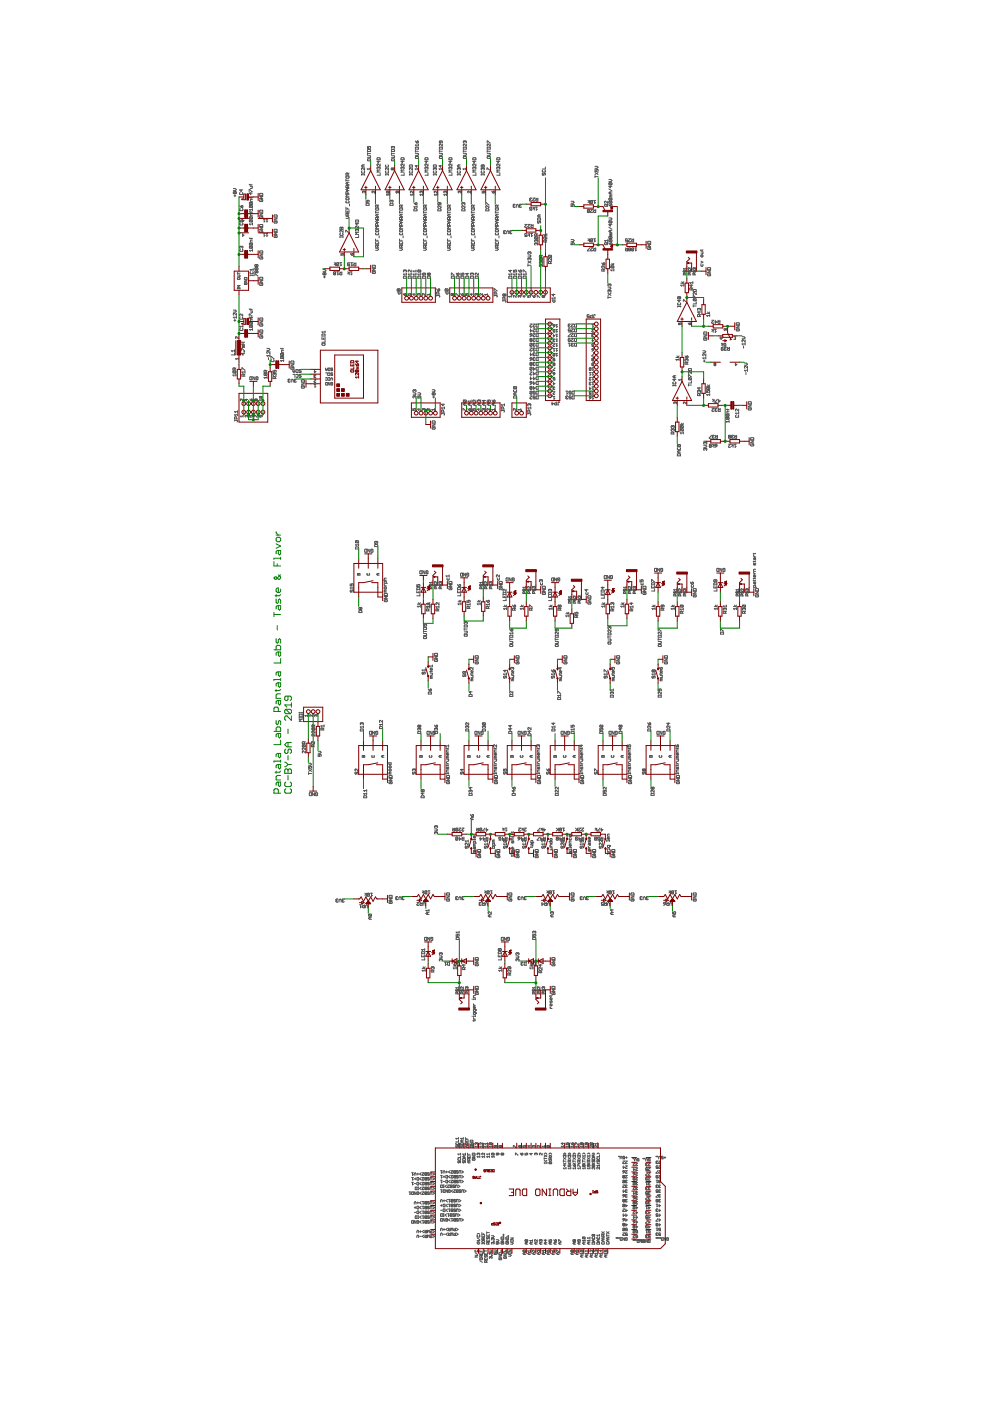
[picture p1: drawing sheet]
<svg xmlns="http://www.w3.org/2000/svg" width="210mm" height="297mm" viewBox="0 0 210 297" stroke-linecap="round" stroke-linejoin="round" font-family="sans-serif">
<g fill="none" stroke="#505050" stroke-width=".21">
<path d="M49.5 40h.4l.2 .2-.2 .2h-.4M52.8 39.1l.7 .1M53.1 39.5h.4l-.1 .5h-.3M53.2 39.1v.2M73.3 38v.4M73.3 38.2h.7M73.4 37.3h.5l.1 .4-.6 .1zM73.7 38.7v.4M73.7 40v.4M73.8 39.8v-.4l-.4-.1-.1 .5h.7M73.8 37.1v-.3l-.4-.1-.1 .4h.7M74 40h-.4l-.3 .2 .3 .2h.4"/>
<path d="M74 36.7l-.2 .2M74 39.3l-.2 .2M74 38.7h-.4l-.3 .2 .3 .2h.4M76.6 37h.7M76.6 36.9v.2M76.8 36.3v.4h.4v-.4M77 35v.4M77.3 35h-.4l-.3 .2 .3 .2h.4M77.3 35.6v.5l-.4-.5-.3 .1 .2 .4M77.3 36.9v.2M77.9 33l.7 .1-.1 .3h-.6M77.9 33.8l.6-.1 .1 .3-.6 .1z"/>
<path d="M77.9 31.1v.4h.3v-.4l.4 .1-.1 .3M77.9 32.4v.4M77.9 32.6h.7M78 31.7h.5l.1 .4h-.7zM78.4 35.6v.4M78.4 35.8h-.5l.2 .2M80.1 33.4h.4l.1 .5h-.7zM80.3 35.5h-.4l.2 .3M80.3 35.5h.3l-.1 .3M80.3 34.1v.4l-.4-.3h.7M80.3 35.5v.1M80.6 36.7v.4h-.7"/>
<path d="M80.6 36.1h-.7l.3 .2-.3 .2h.7M80.6 34.8v.4l-.4-.4-.3 .1 .2 .3M81.7 37h.7M81.7 36.9v.2M81.8 35v.4l.6-.1-.1-.3M81.8 36.3v.4l.6-.1-.1-.3M82.4 35.6v.5l-.5-.5-.2 .1 .1 .4M82.4 36.9v.2M83 33.8l.5-.1 .2 .3-.6 .1zM83 31.8l.5-.1 .2 .4h-.7zM83 33l.7 .1-.2 .3h-.5M83 32.4v.4"/>
<path d="M83 32.6h.7M83.2 35.7h-.2v.3l.2-.1M83.2 35.7h.3l-.1 .3-.2-.1M83.2 35.7v.2M83.3 31.2h-.3l.1 .3M83.3 31.2v.1M83.3 31.2h.4l-.2 .3M85.1 33.4h.5l.1 .5h-.7zM85.3 35.5h.4l-.1 .3M85.3 35.5h-.3l.1 .3M85.3 34.1v.4l-.3-.3h.7M85.3 35.5v.1"/>
<path d="M85.7 36.7v.4h-.7M85.7 34.8v.4l-.5-.4-.2 .1 .1 .3M85.7 36.1h-.7l.2 .2-.2 .2h.7M86.8 35.1l.5-.1 .1 .4h-.6zM86.8 37h.6M86.8 36.9v.2M86.9 36.3v.4h.4v-.4M87.4 35.6v.5l-.5-.5v.5M87.4 36.9v.2M88.1 33.3l.5-.1 .1 .3-.5 .1zM88.1 32.5l.6 .1-.1 .3h-.5M88.1 31.3l.5-.1 .1 .4h-.6z"/>
<path d="M88.1 31.9v.4M88.1 32.1h.6M88.1 29.9l.3 .4M88.3 35.1v.3l-.3-.2h.6M88.4 30h.3l-.1 .3h-.2zM88.6 35.6v.4M88.6 35.8h-.6l.2 .2M88.7 30.8h-.6l.2 .2M88.7 30.5v.5M90.2 33.4h.4l.1 .5h-.6zM90.4 35.5h.3l-.1 .3M90.4 35.5h-.3l.1 .3"/>
<path d="M90.4 34.1v.4l-.3-.3h.6M90.4 35.5v.1M90.7 34.8v.4l-.4-.4-.2 .1 .1 .3M90.7 36.7v.4h-.6M90.7 36.1h-.6l.2 .2-.2 .2h.6M91.9 35.1l.5-.1 .1 .4h-.6zM91.9 36.9v.2M91.9 37h.6M92 36.3v.4h.4v-.4M92.2 35.7h-.3l.1 .4M92.2 35.7h.3l-.1 .4M92.2 35.7v.1"/>
<path d="M92.5 36.9v.2M93.2 33.3l.5-.1 .1 .3-.5 .1zM93.2 32.5l.6 .1-.1 .3h-.5M93.2 31.3l.5-.1 .1 .4h-.6zM93.2 31.9v.4M93.2 32.1h.6M93.4 35.1v.3l-.3-.2h.6M93.5 29.9l-.1 .4-.2-.1 .1-.3h.4v.4M93.7 35.8h-.6l.2 .2M93.7 35.6v.4M93.8 30.5v.5l-.4-.5-.2 .1 .1 .4M95.3 33.4h.4l.1 .5h-.6z"/>
<path d="M95.5 35.5h-.3l.1 .3M95.5 35.5h.3l-.1 .3M95.5 34.1v.4l-.3-.3h.6M95.5 35.5v.1M95.8 34.8v.4l-.4-.4-.2 .1 .1 .3M95.8 36.7v.4h-.6M95.8 36.1h-.6l.2 .2-.2 .2h.6M97 36.9v.2M97 37h.6M97.1 36.3v.4h.4v-.4M97.3 35v.4M97.3 35.7v.1"/>
<path d="M97.3 35.7h-.3l.1 .4M97.3 35.7h.3l-.1 .4M97.6 35h-.4l-.2 .2 .2 .2h.4M97.6 36.9v.2M98.2 32.5l.7 .1-.1 .3h-.6M98.2 33.3l.6-.1 .1 .3-.6 .1zM98.2 31.3l.6-.1 .1 .4h-.7zM98.2 31.9v.4M98.2 32.1h.7M98.6 30h.3l-.1 .3M98.6 30h-.4l.1 .3M98.6 30v.1"/>
<path d="M98.7 35.8h-.5l.2 .2M98.7 35.6v.4M98.9 30.5v.5l-.5-.5-.2 .1 .1 .4M100.2 33.5l.6-.1 .1 .5h-.7zM100.6 34.1v.4l-.4-.3h.7M100.6 35.5v.1M100.6 35.5h-.4l.2 .3M100.6 35.5h.3l-.1 .3M100.9 36.7v.4h-.7M100.9 36.1h-.7l.3 .2-.3 .2h.7M100.9 34.8v.4l-.4-.4-.3 .1 .2 .3M102 35.1l.6-.1 .1 .4h-.7z"/>
<path d="M102 37h.7M102 36.9v.2M102.2 36.3l-.2 .1 .2 .3h.4v-.4M102.4 35.1v.3M102.4 35.7v.1M102.4 35.7h-.4l.2 .4M102.4 35.7h.3l-.1 .4M102.7 36.9v.2M103.3 36v-.4l.5 .4M103.3 33.3l.5-.1 .1 .3-.5 .1zM103.3 30.3v-.4l.6 .4M103.3 31.3l.5-.1 .1 .4h-.6z"/>
<path d="M103.3 31.9v.4M103.3 32.5l.6 .1-.1 .3h-.5M103.3 32.1h.6M103.9 30.5v.5l-.4-.5-.2 .1 .1 .4M105.4 33.4h.5l.1 .5h-.7zM105.7 35.5h-.4l.1 .3M105.7 35.5h.3l-.1 .3M105.7 34.1v.4l-.4-.3h.7M105.7 35.5v.1M106 36.7v.4h-.7M106 36.1h-.7l.3 .2-.3 .2h.7M106 34.8v.4l-.4-.4-.3 .1 .1 .3"/>
<path d="M115.1 36.1v.4h.4v-.4M115.1 36.7v.4l.2-.1 .1-.3 .2 .1-.1 .3M115.6 35.4v.4h-.6M126.2 35.9v.4h.3v-.4l.3 .1-.1 .3M126.2 37.4h.6M126.2 37.2v.5M126.2 36.6l.6 .4M126.2 35.3h.4l.2 .2-.2 .2h-.4M126.8 36.6l-.6 .4M129.1 38.1h.4l.3 .2-.3 .2h-.4M129.2 38.7l.6 .1-.2 .4M129.2 38.7v.5h.4"/>
<path d="M129.2 38.7l.4 .5M129.4 39.4v.4l-.3-.3h.7M49.6 41.5h.4M49.8 40.7v.3M49.8 41.3v.4M49.8 40.7h.3l-.1 .4-.2-.1M49.8 40.7h-.3l.1 .4 .2-.1M50.3 57.9h.6M50.3 58.3l.6 .1-.1 .3h-.5M50.3 57.8v.3M50.4 58.9h.4l.1 .3h-.5zM50.8 46.6v.5h.4l-.1-.3 .1-.2 .3 .1-.1 .4"/>
<path d="M50.8 43.6l.4 .4M50.9 40.8v.5h.5v-.5M50.9 44.2v.5h.5v-.5M50.9 47.3v.4h.5v-.4M50.9 52.9v.4h.5v-.4M51.1 40.2v.4l-.3-.3h.7M51.2 52.3h-.4l.1 .3M51.2 52.3h.3l-.1 .3M51.2 43.7h.3l-.1 .3h-.2zM51.2 52.3v.1M51.5 46.5v.6l.2-.3h-.3M51.5 49.5v.6l.2-.3h-.3"/>
<path d="M51.8 58.9l.5-.1 .1 .4h-.6zM51.8 59.4h.6l-.6 .4h.6M51.9 59.9v.4h.4l.1-.3-.3-.1v.2M52.8 40.6v-.4l.7 .4M52.9 50.5l.6 .1M52.9 44.9l.6 .1M52.9 41.8l.6 .1M53 42.9h.4v.4M53 43.6h.4v.4M53 46h.4v.4M53 46.6h.4v.5M53 51.6h.4v.4"/>
<path d="M53 52.2h.4v.4M53 42.9v.4h.4M53 43.6v.4h.4M53 46v.4h.4M53 46.6v.5h.4M53 51.6v.4h.4M53 52.2v.4h.4M53 52.2l.4 .4M53 51.6l.4 .4M53 46.6l.4 .5M53 46l.4 .4M53 43.6l.4 .4"/>
<path d="M53 42.9l.4 .4M53 58.4h.7M53 58.3v.2M53.1 57.6l-.1 .1 .1 .3h.5v-.4M53.2 40.8v.5l-.4-.4h.7M53.2 41.8v.3M53.2 44.9v.2M53.2 50.5v.2M53.5 44.2v.5M53.5 47.3v.4M53.5 52.9v.4M53.5 42.3l-.4 .1v.3h.4"/>
<path d="M53.5 45.3l-.4 .1v.3h.4M53.5 50.9l-.4 .1v.3h.4M53.5 53.1h-.6l.2 .2M53.5 47.5h-.6l.2 .2M53.5 44.4h-.6l.2 .3M53.7 57.2h-.7l.3 .2M53.7 57v.4M53.7 58.3v.2M54 58.5v-.5l.7 .5M54.2 56.7l.5 .2-.1 .3M54.2 56.7l-.2 .4 .6 .1M54.2 56.7l.4 .5"/>
<path d="M54.4 56.2h.3l-.1 .3-.2-.1M54.4 57.5h.3l-.1 .3-.2-.1M54.4 56.2h-.4l.2 .3 .2-.1M54.4 57.5h-.4l.2 .3 .2-.1M54.4 56.2v.2M54.4 57.5v.2M55.1 41.1l.5-.1 .1 .4h-.6zM55.1 58.9l.5-.1 .1 .4h-.6zM55.1 59.4h.6l-.6 .5h.6M55.1 41.7h.6l-.6 .4h.6M55.1 53.8h.6l-.6 .5h.6M55.1 45.2h.6l-.6 .4h.6"/>
<path d="M55.1 48.3h.6l-.6 .4h.6M55.2 42.3v.4l.5-.1-.1-.3h-.2v.2M55.2 44.6h.4l.1 .4h-.6zM55.2 45.9v.4h.4l.1-.3-.3-.1v.2M55.2 47.6h.4l.1 .4h-.6zM55.2 48.9v.4h.4l.1-.3-.3-.1v.2M55.2 53.2h.4l.1 .4h-.6zM55.2 54.5v.4l.5-.1-.1-.3h-.2v.2M55.8 49.5h.4M55.8 46.5h.4M56 46.5v.6l.2-.2M56 49.5v.6l.2-.2"/>
<path d="M56.4 49.5h.4M56.4 46.5h.4M56.6 46.5v.6l.2-.2M56.6 49.5v.6l.2-.2M58.1 46.2h.7l-.7 .5h.7M58.1 49.3h.7l-.7 .4h.7M58.2 45.6h.5l.1 .4h-.7zM58.2 49.9v.5l.6-.2-.1-.3h-.3v.2M58.2 46.9v.4l.6-.1-.1-.3h-.3v.2M58.2 48.6h.5l.1 .4h-.7zM68.5 57.2h.4l.2 .2-.2 .2h-.4M68.6 58.7h.4"/>
<path d="M68.8 57.9h.3l-.1 .4-.2-.1M68.8 57.9h-.3l.1 .4 .2-.1M68.8 57.9v.3M68.8 58.5v.4M70.8 58l-.1 .1 .1 .2 .4-.1-.1-.2M70.8 58l-.1-.2 .1-.2 .4 .1-.1 .3M70.8 55.7l.4 .2-.4 .2M70.8 58h.3M71.2 55.7v.6M71.4 57.6h.4M71.6 57.6v.7l.2-.2M71.8 55.8l-.3-.1-.1 .5"/>
<path d="M71.8 55.8l-.1 .5-.3-.1M71.8 55.8l-.4 .4M72 55.7h.5M72 57.6l.3 .2M72.1 48.3l.5-.1 .1 .4h-.6zM72.1 50.2h.6M72.1 50.1v.3M72.2 49.5v.4h.4v-.4M72.3 55.7v.6l.2-.2M72.3 53.7v.4h.3l-.1-.3 .2-.1v.4M72.4 48.3v.3M72.5 57.6v.7l-.5-.1 .1-.4h.4"/>
<path d="M72.7 48.8v.5l-.4-.5-.2 .1 .1 .4M72.7 50.1v.3M73.3 49.2v-.4l.6 .4M73.3 44.6v.4h.7v-.4M73.3 45.9h.5l.2 .2-.2 .2h-.5M73.3 43.9v.4h.7M73.4 41.9h.5l.1 .3-.6 .2zM73.4 42.6v.4h.5v-.4M73.7 44.1v.2M73.7 44.8v.2M73.7 57.6l.3 .2-.3 .3M73.8 41.1v-.4l-.4-.1-.1 .5h.7"/>
<path d="M73.8 45.6v-.3l-.4-.1-.1 .4h.7M74 41.3h-.7l.3 .2-.3 .2h.7M74 45.2l-.2 .2M74 57.6v.7M74.1 43.2v.5M74.1 55.8h-.4v.5l.3 .1v-.4h-.3M74.3 57.6h.4M74.3 53.7l.3 .4M74.4 55.7h.4M74.5 57.6v.7l.2-.2M74.6 55.7v.7l.2-.3M74.6 53.8h.3l-.1 .3h-.2z"/>
<path d="M75 55.7l.2 .2M75.5 55.7v.7h-.4l-.1-.4 .5-.1M75.5 46.7h.4l.1 .4h-.6zM75.7 48.7h.3l-.1 .3M75.7 48.7h-.3l.1 .3M75.7 47.3v.4l-.3-.3h.6M75.7 48.7v.1M76 49.3h-.6l.2 .2-.2 .2h.6M76 49.9v.5h-.6M76 48v.4l-.4-.4-.2 .1 .1 .3M77.1 40.6h.3l-.1 .3M77.1 40.6h-.2v.3"/>
<path d="M77.1 40.6v.1M77.6 42.5v.4h.3v-.4l.4 .1-.2 .3M77.7 43.1h.4l.2 .4h-.7zM78.9 56.9h.7l-.7 .4h.7M79 57.5v.5l.6-.1-.1-.4h-.3v.3M79 56.2h.5l.1 .5h-.7zM79.4 40.5v.4l-.3-.4-.2 .1 .1 .3M79.6 52.6h.5l.2 .3-.2 .2h-.5M79.6 44.2l.6-.1 .1 .3-.5 .2zM79.6 45h.7M79.6 48.8l.6-.1 .1 .3-.5 .1zM79.6 44.8v.4"/>
<path d="M79.6 50.7v.4h.7M79.6 51.3v.5h.7v-.5M79.8 49.4l-.2 .1 .2 .3h.4v-.4M80 45.4v.5M80 46.7v.5M80 50.9v.2M80 51.5v.3M80.1 52.4l-.1-.4-.4 .1v.3h.7M80.1 43.9l-.1-.4-.4 .1v.3h.7M80.1 46.5l-.1-.4-.4 .1v.3h.7M80.1 47.8l-.1-.4-.4 .1v.3h.7M80.3 48h-.7l.3 .3-.3 .2h.7"/>
<path d="M80.3 46.7h-.4l-.3 .2 .3 .3h.4M80.3 45.4h-.4l-.3 .3 .3 .2h.4M80.3 46.1l-.2 .2M80.3 52l-.2 .2M80.3 43.5l-.2 .2M80.4 50v.4M82 40.5v.4h.4M82 40.5h.4v.4M82 40.5l.4 .4M82.5 41.1v.4M82.5 41.3h-.6l.2 .2M82.7 43.2l.5-.1 .1 .4h-.6z"/>
<path d="M83 42.6h-.3l.1 .3M83 42.6h.3l-.1 .3M83 42.6v.1M84.2 40.5l-.1 .4-.1-.1 .1-.3h.3v.4M84.7 52.6h.5l.2 .3-.2 .2h-.5M84.7 44.2l.6-.1 .1 .3-.6 .2zM84.7 48.8l.6-.1 .1 .3-.6 .1zM84.7 51.3v.5h.7v-.5M84.7 45h.7M84.7 50.7v.4h.7M84.7 44.8v.4M84.8 49.4l-.1 .1 .1 .3h.5v-.4"/>
<path d="M85 45.4v.5M85 46.7v.5M85 50.9v.2M85 51.5v.3M85.2 52.4l-.2-.4-.3 .1v.3h.7M85.2 47.8l-.2-.4-.3 .1v.3h.7M85.2 46.5l-.2-.4-.3 .1v.3h.7M85.2 43.9l-.2-.4-.3 .1v.3h.7M85.4 45.4h-.5l-.2 .3 .2 .2h.5M85.4 48h-.7l.2 .3-.2 .2h.7M85.4 43.5l-.2 .2M85.4 46.7h-.5l-.2 .2 .2 .3h.5"/>
<path d="M85.4 52l-.2 .2M85.4 46.1l-.2 .2M85.5 50v.4M85.6 58.5h.5l.1 .5h-.7zM85.9 57.4h-.4l.1 .3M85.9 57.4h.3l-.1 .3M85.9 57.4v.1M86.2 57.9v.4M86.2 58.1h-.7l.2 .2M86.7 58.5h.4l.1 .5h-.6zM87.2 57.3v.4l-.5-.4v.4M87.2 58.1h-.6l.2 .2"/>
<path d="M87.2 57.9v.4M87.6 40.5v.4l-.4-.4-.2 .1 .1 .3M87.6 41.3h-.6l.2 .2M87.6 41.1v.4M87.7 58.5h.4l.1 .5h-.6zM87.8 43l.3 .4M87.9 44.3h.4l.1 .4h-.6zM88.1 43.1l.2-.1 .1 .3-.3 .1zM88.2 57.5h-.6l.2 .2M88.2 57.3v.4M88.2 57.9v.4M88.2 58.1h-.6l.2 .2"/>
<path d="M88.4 43.6v.4M88.4 43.8h-.6l.2 .2M88.7 57.3l.5 .1-.1 .3M88.7 57.3v.4h.4M88.7 58.5h.4l.1 .5h-.6zM88.7 57.3l.4 .4M89.2 58.1h-.6l.2 .2M89.2 57.9v.4M89.3 40.6h.3l-.1 .3M89.3 40.6h-.3l.1 .3M89.3 40.6v.1M89.6 41.1v.4"/>
<path d="M89.6 41.3h-.6l.2 .2M89.7 58.5h.4l.1 .5h-.6zM89.8 52.6h.4l.2 .3-.2 .2h-.4M89.8 48.8l.5-.1 .1 .3-.5 .1zM89.8 51.3v.5h.6v-.5M89.8 45h.6M89.8 44.8v.4M89.8 50.7v.4h.6M89.9 44.1h.4l.1 .3-.5 .2zM89.9 49.4v.4h.4v-.4M89.9 57.9v.3h-.3l.1-.3h.4v.4M90.1 45.4v.5"/>
<path d="M90.1 46.7v.5M90.1 50.9v.2M90.1 51.5v.3M90.2 52.4l-.1-.4-.3 .1v.3h.6M90.2 47.8v-.3l-.3-.1-.1 .4h.6M90.2 43.9l-.1-.4-.3 .1v.3h.6M90.2 46.5l-.1-.4-.3 .1v.3h.6M90.4 45.4h-.4l-.2 .3 .2 .2h.4M90.4 48h-.6l.2 .3-.2 .2h.6M90.4 52l-.2 .2M90.4 46.7h-.4l-.2 .2 .2 .3h.4M90.4 46.1l-.2 .2"/>
<path d="M90.4 43.5l-.2 .2M90.6 50v.4M90.7 58.5h.4l.1 .5h-.6zM90.9 58v.2M90.9 58h.3l-.1 .3-.2-.1M90.9 58h-.3l.1 .3 .2-.1M92.6 40.5v.4l-.3-.4-.2 .1 .1 .3M92.6 41.1v.4M92.6 41.3h-.5l.2 .2M92.9 44.3h.5l.1 .4h-.7zM93.2 43v.3h-.4l.1-.3h.5v.4M93.5 43.6v.4l-.5-.4-.2 .1 .1 .3"/>
<path d="M94.4 40.6h.3l-.1 .3M94.4 40.6h-.3l.1 .3M94.4 40.6v.1M94.7 41.1v.4M94.7 41.3h-.6l.2 .2M94.9 44.8v.4M94.9 50.7v.4h.6M94.9 51.3v.5h.6v-.5M94.9 52.6h.4l.2 .3-.2 .2h-.4M94.9 45h.6M95 44.1h.4l.1 .3-.5 .2zM95 48.7h.4l.1 .3-.5 .1z"/>
<path d="M95 49.4v.4h.4v-.4M95.2 45.4v.5M95.2 46.7v.5M95.2 50.9v.2M95.2 51.5v.3M95.3 43.9l-.1-.4-.3 .1v.3h.6M95.3 46.5l-.1-.4-.3 .1v.3h.6M95.3 47.8v-.3l-.3-.1-.1 .4h.6M95.3 52.4l-.1-.4-.3 .1v.3h.6M95.5 45.4h-.4l-.2 .3 .2 .2h.4M95.5 48h-.6l.2 .3-.2 .2h.6M95.5 43.5l-.2 .2"/>
<path d="M95.5 46.1l-.2 .2M95.5 46.7h-.4l-.2 .2 .2 .3h.4M95.5 52l-.2 .2M95.6 50v.4M95.7 58.3v-.4l.6 .4M95.8 58.5h.4l.1 .5h-.6zM96.7 57.9l.3 .4M96.8 58.5h.4l.1 .5h-.6zM97 58h.3l-.1 .3h-.2zM97.5 40.6h.2l-.1 .3M97.5 40.6h-.3l.1 .3M97.5 40.6v.1"/>
<path d="M97.7 57.9v.4h.3l-.1-.3 .4-.1v.4M97.8 58.5h.5l.1 .5h-.7zM98 44.3h.5l.1 .4h-.7zM98.2 43.1h.4l-.1 .3M98.2 43.1v.1M98.2 43.1h-.3l.1 .3M98.6 43.6v.4l-.5-.4-.2 .1 .1 .3M98.8 58.5h.5l.1 .5h-.7zM99.1 57.9v.4l-.4-.3h.7M99.7 58.7l.6-.2 .1 .5h-.7zM99.8 40.5v.4l-.4-.4-.2 .1 .1 .3M99.9 52.6h.5l.2 .3-.2 .2h-.5"/>
<path d="M99.9 48.8l.6-.1 .1 .3-.5 .1zM99.9 51.3v.5h.7v-.5M99.9 45h.7M99.9 44.8v.4M99.9 50.7v.4h.7M100.1 44.1h.4l.1 .3-.5 .2zM100.1 49.4v.4h.4v-.4M100.1 58h.3l-.1 .3M100.1 58v.1M100.1 58h-.4l.2 .3M100.3 45.4v.5M100.3 46.7v.5"/>
<path d="M100.3 50.9v.2M100.3 51.5v.3M100.4 52.4l-.1-.4-.4 .1v.3h.7M100.4 43.9l-.1-.4-.4 .1v.3h.7M100.4 46.5v-.3l-.3-.1-.2 .4h.7M100.4 47.8v-.3l-.3-.1-.2 .4h.7M100.6 45.4h-.4l-.3 .3 .3 .2h.4M100.6 48h-.7l.3 .3-.3 .2h.7M100.6 46.7h-.4l-.3 .2 .3 .3h.4M100.6 52l-.2 .2M100.6 46.1l-.2 .2M100.6 43.5l-.2 .2"/>
<path d="M100.7 50v.4M100.9 58.5h.4l.1 .5h-.6zM101.4 57.9v.4l-.4-.4-.2 .1 .1 .3M102.2 40.5v.4h.3v-.4l.3 .1-.1 .3M103 43.4v-.4l.7 .4M103.1 44.3h.4l.2 .4h-.7zM103.7 43.6v.4l-.5-.4-.2 .1 .1 .3M104.3 40.5l.2 .4M104.5 40.6h.3l-.1 .3h-.2zM105 52.6h.5l.2 .3-.2 .2h-.5M105 45h.7M105 48.8l.6-.1 .1 .3-.6 .1z"/>
<path d="M105 51.3v.5h.7v-.5M105 50.7v.4h.7M105 44.8v.4M105.1 44.1h.5l.1 .3-.6 .2zM105.1 49.4v.4h.5v-.4M105.3 45.4v.5M105.3 46.7v.5M105.3 50.9v.2M105.3 51.5v.3M105.5 52.4v-.3l-.4-.1-.1 .4h.7M105.5 43.9v-.3l-.4-.1-.1 .4h.7M105.5 46.5v-.3l-.4-.1-.1 .4h.7"/>
<path d="M105.5 47.8v-.3l-.4-.1-.1 .4h.7M105.7 45.4h-.5l-.2 .3 .2 .2h.5M105.7 48h-.7l.2 .3-.2 .2h.7M105.7 46.7h-.5l-.2 .2 .2 .3h.5M105.7 52l-.2 .2M105.7 46.1l-.2 .2M105.7 43.5l-.2 .2M105.8 50v.4M106.9 49.2v.4l.3-.2M106.9 49.2h.1M107.2 49l-.3-.1v.3M107.4 49.6v-.5l.3-.2 .2 .2v.5"/>
<path d="M108 58.5h.4l.1 .5h-.6zM108.2 49.2v.4l.3-.2M108.2 57.3v.4l-.3-.3h.6M108.2 49.2h.1M108.5 49l-.3-.1v.3M108.5 57.9v.4M108.5 58.1h-.6l.2 .2M108.9 57.3v.4h.3v-.4l.3 .1-.1 .3M108.9 43.6v.4l.3-.1M108.9 43.6h.1M109 58.5h.4l.1 .5h-.6zM109.2 43.4l-.3-.1v.3"/>
<path d="M109.5 44v-.5l.2-.2 .2 .2v.5M109.5 58.1h-.6l.2 .2M109.5 57.9v.4M109.9 57.3l.3 .4M110 58.5h.4l.2 .5h-.7zM110.2 57.4h.4l-.2 .3h-.2zM110.2 43.6v.4l.4-.1M110.2 43.6h.1M110.6 43.4l-.4-.1v.3M110.6 57.9v.4M110.6 58.1h-.7l.2 .2M110.9 57.7v-.4l.7 .4"/>
<path d="M111 58.5h.5l.1 .5h-.7zM111.3 47.6h.4l-.4 .5h.4M111.6 57.9v.4M111.6 58.1h-.7l.2 .2M111.7 49.6h-.4l.1 .3 .3-.1v.3h-.4M111.9 54.1h.5l.2 .2-.2 .2h-.5M111.9 49.5l.4 .2-.4 .2M111.9 56.2h.7M111.9 47.6h.5l-.5 .5h.5M111.9 56v.5M111.9 55.4l.7 .4M112.3 49.5v.6"/>
<path d="M112.3 53.5v.1M112.3 54.8v.1M112.3 53.5h-.4l.1 .3M112.3 53.5h.3l-.1 .3M112.3 54.8h.3l-.1 .3M112.3 54.8h-.4l.1 .3M112.4 42.3h.1M112.4 42.3l-.1 .1 .1 .3 .3-.2M112.5 49.5h.4M112.6 47.6l.2 .2M112.6 55.4l-.7 .4M112.7 49.5v.6l.2-.2"/>
<path d="M112.7 42.1l-.3-.1-.1 .1 .1 .2M112.7 44h-.4l.1 .3 .3-.1v.4h-.4M112.9 43.9l.4 .2-.4 .2M112.9 42h.5l-.5 .5h.5M113 47.6v.6l-.4-.1 .1-.3h.3M113.3 43.9v.7M113.5 50.2l-.2 .3 .6 .2M113.5 50.2h.4v.5M113.5 50.2l.4 .5M113.5 43.9h.4M113.6 42l.2 .2M113.7 51h-.4l.2 .3"/>
<path d="M113.7 51h.3l-.1 .3M113.7 51.6h-.4l.2 .4M113.7 51.6h.3l-.1 .4M113.7 51v.1M113.7 51.6v.2M113.7 43.9v.7l.2-.3M113.8 50v-.3l-.3-.1-.2 .4h.7M114 46.3l.5-.1 .1 .5h-.6zM114 49.6l-.2 .2M114 42v.7h-.3l-.1-.4 .4-.1M114.1 46.9v.4l.2-.1 .1-.3 .2 .1-.1 .3M114.3 45.6v.4"/>
<path d="M114.5 54.8l-.1 .3 .5 .1M114.5 54.8l.5 .1-.1 .3M114.5 54.8l.4 .4M114.6 45.6h-.4l-.2 .2 .2 .2h.4M114.7 55.5h-.3l.1 .4M114.7 56.2h-.3l.1 .3M114.7 55.5h.3l-.1 .4M114.7 56.2h.3l-.1 .3M114.7 55.5v.2M114.7 56.2v.1M114.8 54.6v-.3l-.3-.2-.1 .5h.6M115 54.1l-.2 .3"/>
<path d="M115.7 51.3v-.3l-.3-.1-.1 .4h.6M115.9 50.2v.5l-.4-.5-.2 .1 .1 .4M115.9 50.9l-.2 .2M115.9 49.6v.4M115.9 49.8h-.6l.2 .2M116.4 54.1h.4v.5M116.4 54.1v.5h.4M116.4 54.1l.4 .5M116.7 55.9v-.4l-.3-.1-.1 .5h.6M116.9 54.8v.4l-.4-.4-.2 .1 .1 .3M116.9 55.4l-.2 .3M121.1 51.5v.4h.3v-.4l.3 .1-.1 .3"/>
<path d="M121.1 50.8h.4l.2 .2-.2 .2h-.4M121.1 43.3v.5h.3v-.5l.3 .1-.1 .4M121.1 42.7h.4l.2 .2-.2 .2h-.4M124.7 44.7v.4l.3-.1-.1-.3M124.7 44.7v-.3l.3 .1-.1 .2M124.7 50.6l.3 .2-.3 .3M124.7 42.5l.3 .2-.3 .2M124.7 44.7h.2M125 52.5l-.5 .6 .5 .1M125 42.5v.6M125 50.6v.7M125.2 52.5h.4l-.4 .5 .1 .2 .3-.1"/>
<path d="M125.2 44.4h.4l-.4 .5 .1 .2 .3-.1M125.6 50.7l-.3-.1-.1 .6M125.6 42.6l-.1 .5-.3-.1M125.6 50.7l-.1 .6-.3-.1M125.6 42.6l-.3-.1-.1 .5M125.6 50.7l-.4 .5M125.6 42.6l-.4 .4M125.9 50.6h.4M125.9 42.5h.4M125.9 52.5l.2 .2M125.9 44.4l.2 .2M126.1 50.6v.7l.2-.2"/>
<path d="M126.1 42.5v.6l.2-.2M126.3 52.5v.7l-.4-.1 .1-.4h.3M126.3 44.4v.7l-.4-.1 .1-.4h.3M127.6 55.7l.3 .5M127.9 55.8l.2-.1 .1 .3-.3 .2zM128 57.5v-.4l-.3-.1-.1 .5h.6M128.2 51.6l.5-.1 .1 .3-.5 .1zM128.2 43.4l.5-.1 .1 .3-.5 .2zM128.2 56.4v.4l-.4-.4-.2 .1 .1 .3M128.2 57l-.2 .3M128.8 42.7v.4l-.4-.4-.2 .1 .1 .3M128.8 50.8v.4"/>
<path d="M128.8 51.5l-.2 .2M128.8 51h-.6l.2 .2M128.8 43.3l-.2 .2M129.1 46.2h.4l.3 .2-.3 .3h-.4M129.1 51.5l.3 .4M129.1 48.2l.7 .4M129.1 43.3l.3 .5M129.1 40l.7 .5M129.2 50.1v.5h.4M129.2 42h.4v.4M129.2 42.7h.4v.4M129.2 46.9h.4v.4"/>
<path d="M129.2 50.1h.4v.5M129.2 50.8h.4v.4M129.2 46.9v.4h.4M129.2 50.8v.4h.4M129.2 42v.4h.4M129.2 42.7v.4h.4M129.2 50.8l.4 .4M129.2 50.1l.4 .5M129.2 46.9l.4 .4M129.2 42.7l.4 .4M129.2 42l.4 .4M129.4 40.7v.4"/>
<path d="M129.4 43.4l.2-.1 .2 .3-.4 .2zM129.4 47.5v.4l-.3-.3h.7M129.4 48.8v.5M129.4 51.6l.2-.1 .2 .3-.4 .1zM129.4 49.7l-.1 .2h.5M129.4 49.7h.4M129.4 41.6l-.1 .2h.5M129.4 41.6h.4M129.5 56.2h.7M129.6 56.4h.4v.4M129.6 56.4v.4h.4M129.6 56.4l.4 .4"/>
<path d="M129.7 55.8l.2 .4 .3-.4M129.8 49.5h-.4v.2M129.8 48.8h-.5l-.2 .2 .2 .3h.5M129.8 41.4h-.4v.2M129.8 40.7h-.5l-.2 .2 .2 .2h.5M130.2 57.3h-.7l.2 .2M130.2 57v.5M132.6 52.6l.2 .2M133.1 50.7h-.5l.1 .4 .4-.2v.4h-.5M133.1 52.6v.6l-.5-.1 .1-.3h.4M133.3 50.6h.4l-.4 .5 .1 .2 .3-.1M133.7 52.7h-.4v.4"/>
<path d="M133.7 52.7v.4h-.4M133.7 52.7l-.4 .4M133.9 50.6l.2 .2M134.3 50.6v.7h-.3l-.1-.4 .4-.1M134.3 52.7v.4h-.4M134.3 52.7h-.4v.4M134.3 52.7l-.4 .4M134.6 52.6h.4M134.8 52.6v.6l.2-.2M137.3 51.3l.6-.1 .1 .4h-.7zM137.3 51.8h.7l-.7 .4h.7M137.4 52.5v.4l.6-.1-.1-.3h-.3v.2"/>
<path d="M144.5 59.7l.3 .3 .2-.3M144.8 57.5h.7M145 57.3l-.1 .3 .2 .1 .3-.4v.4M145.3 58.3l-.1-.4-.3 .1v.3h.6M145.5 56.8v.3M145.5 57h-.6l.2 .1M145.8 57.5h.8M146 57.3l-.1 .3 .2 .1 .3-.4v.4M146.3 58.3l-.1-.4-.3 .1v.3h.6M146.5 56.8v.3l-.5-.3v.3M146.8 57.5h.8M146.9 59.9h-.7l.3 .3"/>
<path d="M146.9 59.7v.5M147 57.3l-.1 .3 .2 .1 .3-.4v.4M147.2 56.9h-.3l.1 .2M147.2 56.9h.3l-.1 .2M147.2 56.9v.1M147.3 58.3l-.1-.4-.3 .1v.3h.6M148.6 54.2l.3-.1 .1 .3-.3 .1zM148.6 53v.2M148.6 56l.1 .5 .3-.2v-.3M148.6 53.4h.4v.3l-.4 .1M148.6 55.4l.4 .2-.4 .2M149 53l-.5 .1"/>
<path d="M150 57.4h.7l-.7 .4h.7M150 56.9l.6-.2 .1 .5h-.7zM150.1 58l-.1 .2 .1 .3 .6-.1-.1-.4h-.3v.3M49.5 65.7h.4l.2 .3-.2 .2h-.4M49.5 78.7l.5 .1-.1 .3M49.5 78.7l-.1 .3 .5 .1M49.5 78.7l.4 .4M49.6 67.9h.4M49.7 74.8v.4h-.6M49.7 74.1v.5M49.7 74.4h-.6l.2 .2M49.8 78.4v-.3l-.3-.1-.1 .4h.6"/>
<path d="M49.8 67.7v.4M50 79.5h-.6l.2 .3M50 79.3v.5M50 78l-.2 .2M50.1 66.4v.4l-.4-.4-.2 .1 .1 .3M50.1 67v.5M50.1 67.3h-.6l.2 .2M50.3 60.5h.6l-.6 .4h.6M50.3 61.2h.6M50.3 61.1v.2M50.5 76.1h-.6l.2 .1M50.5 71.4v.4l-.4-.4-.2 .1 .1 .3"/>
<path d="M50.5 75.9v.3M50.9 61.1v.2M50.9 67.2v.5h.5v-.5M50.9 69.6v.5h.5v-.5M51.2 74.3v-.4l.7 .4M51.2 73h.7M51.2 72.6h.7M51.3 78.4v-.4l.6 .4M51.5 66.6v.4l-.5-.4-.2 .1 .1 .3M51.5 69v.4M51.5 69.2h-.7l.3 .2M51.5 74.9v.4l-.3-.3h.7"/>
<path d="M51.5 72.6v.4M51.5 73.4l-.1 .3h.5M51.5 73.4h.4M51.7 79.8l-.1-.5-.3 .1v.4h.6M51.8 74.5l.1 .1zM51.9 73.2h-.4v.2M51.9 79.3l-.2 .2M51.9 78.9h-.6l.2 .2M51.9 78.7v.4M52.8 67v-.4l.7 .4M52.8 65.5l.7 .1M52.9 67.2l.6 .1"/>
<path d="M53 80l.4-.1v.6l-.4-.1zM53 68.3h.4v.4M53 69h.4v.4M53 69v.4h.4M53 68.3v.4h.4M53 69l.4 .4M53 68.3l.4 .4M53.1 65.9h.4l-.1 .5h-.3M53.2 65.5v.2M53.2 67.2v.5l-.4-.3h.7M53.2 67.2v.2M53.5 69.8h-.6l.2 .3"/>
<path d="M53.5 69.6v.5M53.5 67.7l-.4 .1v.3h.4M54 79.9v.6l-.4-.6v.6M55.1 70.1l.5-.1 .1 .4h-.6zM55.1 70.6h.6l-.6 .4h.6M55.1 68.1h.6l-.6 .4h.6M55.2 60.1v.4l.5-.1-.1-.3h-.2v.2M55.2 67.4h.4l.1 .4h-.6zM55.2 68.7v.5l.5-.2-.1-.3h-.2v.2M55.2 71.2v.5l.5-.1-.1-.4h-.2v.3M56.1 79.2l.5 .1-.1 .3M56.1 79.2l-.1 .3 .5 .1"/>
<path d="M56.1 79.2l.4 .4M56.4 79v-.4l-.3-.1-.1 .5h.6M56.6 73.9h.4l.2 .2-.2 .2h-.4M56.6 79.8v.5M56.6 78.5l-.2 .2M56.9 75.8v.5M57.2 74.5v.5l-.4-.5-.2 .1 .1 .4M57.2 75.4h-.6l.2 .2M57.2 75.2v.4M57.4 76v-.4l.7 .4M57.6 76.2v.5h.4v-.5M57.9 78.5v.5h.3l-.1-.4 .3-.1v.5"/>
<path d="M58.2 79.3h.3l-.1 .3M58.2 79.3h-.3l.1 .3M58.2 79.3v.1M58.5 79.8l-.2 .2M59.5 73.8l.6 .1M59.6 75.6h.4v.4M59.6 74.9v.5h.4M59.6 74.9h.4v.5M59.6 75.6v.4h.4M59.6 75.6l.4 .4M59.6 74.9l.4 .5M59.8 73.8v.2"/>
<path d="M60.1 76.5h-.6l.2 .2M60.1 76.2v.5M60.1 74.3l-.4 .1v.3h.4M61.7 77.2h.6l-.6 .4h.6M61.8 77.9v.4h.4l.1-.3-.3-.1v.2M61.8 76.5h.4l.1 .5h-.6zM62.1 78.7h.4M62.1 79.4h.4v.6M62.1 78.4v.4l.2 .2 .2-.2v-.4M62.8 78.5l.4-.1v.6l-.4-.1zM62.8 79.5h.4l-.1 .5-.3-.1M63.8 78.5h-.4l.4 .3-.1 .2-.3-.1"/>
<path d="M63.8 79.5h-.4l.4 .3-.1 .2-.3-.1M66.7 78.5v.6l.3-.3h-.4M66.7 79.8v.3l.3-.1M66.7 79.8h.1M67 79.6l-.3-.1v.3M68.3 70.9l.5-.1 .1 .4h-.6zM68.3 71.5v.4h.6v-.4M68.4 72.8h.4l.1 .3-.5 .1zM68.6 71.7v.2M68.9 70.4h-.6l.2 .2M68.9 72.1v.5h-.6M68.9 70.2v.4"/>
<path d="M69 78v.4l.2 .2 .2-.2v-.4M69 79.1h.4v.5M69 78.3h.4M69.6 79.1h.4v.4h-.4M69.7 78h.3v.6l-.4-.1zM70.5 78.1h-.4l.4 .3-.1 .2-.3-.1M70.5 79.1h-.4l.4 .3-.1 .2-.3-.1M84.2 61.9h.7l-.1 .4-.4-.1v-.3M84.5 61.4l-.1-.2-.2 .2 .1 .3 .2-.1M84.5 61.4l.1-.2 .3 .2-.1 .3-.3-.1M84.5 61.4v.2M85.5 62.3l.3 .3"/>
<path d="M85.9 62.3l.1 .1v.2h-.2zM86.5 62.3v.3h.3v-.3l.3 .1-.1 .2M87.8 62.3v.3l-.3-.2h.6M88.8 62.4h-.3l.1 .2M88.8 62.4h.3l-.1 .2M88.8 62.4h.1M90.1 62.3v.3l-.4-.3-.1 .1v.2M91.1 62.4h-.5l.1 .2M91.1 62.3v.3M92.6 62.7h.5v.3M92.6 62.5v.3M92.6 61.2l.3 .5"/>
<path d="M93 62.3v-.3l-.3-.1-.1 .4h.6M93 61.2l.2 .2v.2l-.3 .1zM94.4 61.9h.6v.3l-.3 .1-.1-.4M94.5 61.2h.4v.5M94.5 61.2v.5h.4M94.5 61.2l.4 .5M95.9 62.4h-.3l.1 .2 .2-.1M95.9 62.4h.3l-.1 .2-.2-.1M95.9 62.4v.1M96.6 62.6v-.3l.6 .3M97.7 62.3l.3 .3M98 62.3l.2 .1-.1 .2h-.1z"/>
<path d="M98.7 62.3v.3h.3v-.3l.3 .1-.2 .2M100 62.3v.3l-.3-.2h.6M101 62.4h.1M101 62.4h-.3l.1 .2M101 62.4h.3l-.1 .2M102.3 62.3v.3l-.4-.3-.2 .1 .1 .2M103.3 62.4h-.6l.2 .2M103.3 62.3v.3M104.8 61.7v-.5l.6 .5M104.8 62.5v.3M104.8 62.7h.5v.3M105.2 62.3v-.3l-.3-.1-.1 .4h.6"/>
<path d="M106.6 63.8h.5v.3M106.6 63.6v.3M106.9 62.4h-.3l.1 .4 .2-.1M106.9 62.4h.4l-.2 .4-.2-.1M106.9 62.4v.3M107 63.4l-.1-.4-.3 .1v.3h.7M108.4 62.7v.3M108.4 62.8h-.6l.2 .2M109.4 62.7v.3l-.4-.3-.2 .1 .1 .2M110.1 62.8h.3l-.1 .2M110.1 62.8h-.2l.1 .2M110.1 62.8h.1"/>
<path d="M111.1 62.7v.3l-.2-.2h.5M111.9 62.7v.3h.3v-.3l.3 .1-.1 .2M112.4 78.9h.4l-.4 .4 .1 .2 .3-.1M112.4 68.7h.4l-.4 .4 .1 .3 .3-.2M112.4 73.8h.4l-.4 .4 .1 .2 .3-.1M112.4 75.9l.3-.1 .1 .3h-.3zM112.4 70.8l.3-.1 .1 .4h-.3zM112.5 79.9v.6l.3-.3h-.4M112.5 77.2v-.4l.3 .1-.1 .3M112.5 72.1v.3l.3-.1-.1-.2M112.5 72.1v-.3l.3 .1-.1 .2M112.5 77.2v.3l.3-.1-.1-.2"/>
<path d="M112.5 77.2h.2M112.5 69.7v.7l.3-.4h-.4M112.5 74.8v.6l.3-.3h-.4M112.5 72.1h.2M112.8 78l-.4 .4M112.8 72.9h-.4v.4M112.8 72.9l-.1 .5-.3-.1M112.8 78l-.1 .5-.3-.1M112.8 78h-.4v.4M112.8 76.1l-.4 .4M112.8 72.9l-.4 .4M112.8 71.1l-.4 .3"/>
<path d="M112.9 62.7l.3 .3M113 68.7h.5l-.5 .4 .1 .3 .4-.2M113 69.7h.5l-.5 .4 .1 .3 .4-.1M113 70.7h.5l-.5 .5 .1 .2 .4-.1M113 71.8h.5l-.5 .4 .1 .2 .4-.1M113.1 79.9v.6l.4-.3h-.5M113.1 73.1v.3l.4-.1M113.1 74.1v.3l.4-.1M113.1 75.1v.3l.4-.1M113.1 76.1v.4l.4-.2M113.1 77.2v.3l.4-.1M113.1 77.2h.1"/>
<path d="M113.1 76.1h.1M113.1 78.9v.6l.4-.3h-.5M113.1 77.9v.6l.4-.3h-.5M113.1 73.1h.1M113.1 75.1h.1M113.1 74.1h.1M113.2 62.8h.3l-.1 .2h-.2zM113.5 76.9l-.4-.1v.4M113.5 72.9l-.4-.1v.3M113.5 73.9l-.4-.1v.3M113.5 74.9l-.4-.1v.3M113.5 75.9l-.4-.1v.3"/>
<path d="M113.7 79l.4-.1v.6l-.4-.1zM113.7 68.8l.4-.1v.7l-.4-.2zM113.7 80l.4-.1v.6l-.4-.1zM113.7 69.8l.4-.1v.7l-.4-.1zM113.7 72.9l.4-.1v.6l-.4-.1zM113.7 78l.4-.1v.6l-.4-.1zM113.7 75.9l.4-.1v.7l-.4-.2zM113.7 70.8l.4-.1v.7l-.4-.1zM113.7 71.9l.4-.1v.6l-.4-.1zM113.7 73.9l.4-.1v.6l-.4-.1zM113.7 74.9l.4-.1v.6l-.4-.1zM113.7 76.9l.4-.1v.7l-.4-.1z"/>
<path d="M113.9 63v-.3l.6 .3M115.2 62.8h-.3l.1 .2 .2-.1M115.2 62.8h.3l-.1 .2-.2-.1M115.2 62.8v.1M117 63.6h.7l-.1 .5-.4-.1v-.4M117.3 73.9h.3M117.3 72.9h.3l-.3 .4 .1 .2 .2-.1M117.3 68.9l.2-.1 .1 .3h-.2zM117.3 79.1l.2-.1 .1 .3h-.2zM117.3 62.3v.5l-.3-.4h.7M117.4 70.9v.5l.2-.3h-.3M117.4 72.2v.3l.2-.2"/>
<path d="M117.4 77.2v-.2l.2 .1-.1 .1M117.4 72.2h.1M117.4 77.2v.3l.2-.1-.1-.2M117.4 77.2h.1M117.5 73.9v.6l.1-.2M117.6 70h-.3l.1 .2 .2-.1v.3h-.3M117.6 75l-.2-.1-.1 .5M117.6 78l-.3 .4 .3 .1M117.6 76.1h-.3v.3l.2 .1 .1-.2-.3-.1M117.6 75l-.1 .5-.2-.1M117.6 72l-.2-.1v.3M117.6 79.3l-.3 .3"/>
<path d="M117.6 75l-.3 .4M117.6 69.1l-.3 .3M117.7 63v.4M117.7 63.2h-.7l.2 .2M117.8 69.8h.4M117.8 74.9h.4M117.8 73.9h.4M117.8 68.8h.4M117.8 70.9h.4M117.8 72.9h.4M117.8 71.9h.4M118 68.8v.6l.2-.2"/>
<path d="M118 69.8v.6l.2-.2M118 70.9v.5l.2-.2M118 71.9v.6l.2-.2M118 72.9v.6l.2-.2M118 73.9v.6l.2-.2M118 74.9v.6l.2-.2M120.5 72.8h.4M120.6 69l-.1 .1 .1 .3 .3-.2M120.6 69h.1M120.7 72.8v.6l.2-.2M120.9 69.8h-.4l.1 .3 .3-.1v.4h-.4M120.9 68.8l-.3-.1-.1 .1 .1 .2"/>
<path d="M120.9 71.9h-.4v.4l.3 .1v-.3h-.3M120.9 70.7l-.4 .6v.1h.4M121.1 68.7h.5l-.5 .4 .1 .3 .4-.2M121.1 69.7h.5l-.5 .4 .1 .3 .4-.1M121.1 70.7h.5l-.5 .5 .1 .2 .4-.1M121.1 71.8h.5l-.5 .4 .1 .2 .4-.1M121.2 73.1v.3l.4-.1M121.2 73.1h.2M121.6 72.9l-.4-.1v.3M121.8 68.8l.4-.1v.7l-.4-.2zM121.8 72.9l.4-.1v.6l-.4-.1zM121.8 70.8l.4-.1v.7l-.4-.1z"/>
<path d="M121.8 71.9l.4-.1v.6l-.4-.1zM121.9 69.7h.3v.7l-.4-.1zM124.9 66.8h-.4l.1 .4 .3-.1v.3h-.4M124.9 79h.4M125.1 79v.6l.2-.2M125.3 78.1l-.1 .4-.3-.1M125.3 78.1l-.3-.1-.1 .4M125.3 78.1l-.4 .3M125.5 69.8h.4l-.4 .4 .1 .2 .3-.1M125.5 74l.3-.1 .1 .3h-.3zM125.5 68.8h.4M125.5 78h.4"/>
<path d="M125.5 79h.4M125.6 66.7v.7h-.4l-.1-.3 .5-.2M125.6 76.2v.3l.3-.1-.1-.2M125.6 71.1v.3l.3-.1M125.6 71.9v.6l.3-.3h-.4M125.6 76.2h.2M125.6 76.2v-.3l.3 .2-.1 .1M125.6 71.1h.1M125.7 68.8v.6l.2-.2M125.7 78v.5l.2-.1M125.7 79v.6l.2-.2M125.8 67.4h.2"/>
<path d="M125.9 73h-.4l.1 .3 .3-.1v.3h-.4M125.9 77.1h-.4v.3l.3 .1 .1-.2-.4-.1M125.9 74.9l-.4 .5 .4 .1M125.9 71l-.3-.1v.2M125.9 74.2l-.4 .3M126.2 66.8h-.3v.6M128.9 60.9h.4l.2 .2-.2 .2h-.4M128.9 62.8v.5M128.9 63.1h.6M128.9 62.2l.6 .4M129.2 60.3l.1-.1 .2 .1-.1 .4M129.2 61.6h.3l-.1 .4"/>
<path d="M129.2 60.3l-.1-.1-.2 .1 .1 .4M129.2 60.3v.2M129.2 61.6v.2M129.2 61.6h-.3l.1 .4M129.5 62.2l-.6 .4M143 79.7v.4M143.3 79.7h-.4l-.2 .2 .2 .2h.4M143.3 75.8h.7M143.5 75.5l.2 .3 .3-.3M143.7 63l.5-.1 .1 .4h-.6zM143.7 65h.6M143.7 64.9v.2"/>
<path d="M143.8 64.2v.4l.5-.1-.1-.3M143.9 68.5v.3h.3v-.3l.2 .1-.1 .2M144 76.2h-.7l.2 .3M144 76v.5M144 63.6v.4l-.3-.3h.6M144 63v.3M144.3 64.9v.2M144.3 60h.7M144.9 63.9v-.3l.6 .3M145 60.5h-.7l.2 .2M145 60.3v.4M145.2 75.5l.4 .4"/>
<path d="M145.6 76.2h-.4l.2 .4M145.6 76.2h.3l-.1 .4M145.6 76.2v.1M145.7 77.2v-.3l-.3-.1-.2 .4h.7M145.7 75.5l.2 .1-.1 .3h-.2zM145.9 76.8l-.2 .2M145.9 68.5l.3 .3M146 79.9v-.4l.6 .4M146.1 78.1h.4l.1 .5h-.6zM146.3 68.5l.2 .1-.1 .2h-.2zM146.6 60.4v.4l-.4-.3h.7M146.6 78.8v.4l-.4-.4-.2 .1 .1 .3"/>
<path d="M146.7 61.5l-.1-.5-.4 .1v.4h.7M146.9 61l-.2 .3M147 63.1v-.4l.6 .4M147 64.6v.5M147 64.9h.6M147.1 61.4h.4l.1 .4h-.6zM147.1 63.4v.4h.4M147.1 63.4l.5 .1-.1 .3M147.1 63.4l.4 .4M147.6 62v.5l-.4-.5-.2 .1 .1 .4M147.6 64v.4h-.6M148.2 65.5h-.3l.1 .3"/>
<path d="M148.2 65.5v.1M148.2 66v.5l-.3-.4h.6M148.2 65.5h.3l-.1 .3M148.3 67.1v-.3l-.3-.1-.1 .4h.6M148.5 66.7l-.2 .2M149 74.4h.4l.2 .2-.2 .2h-.4M149.1 76.6h.4M149.2 71h.7l-.7 .5h.7M149.3 71.7v.4l.6-.1-.1-.3h-.3v.2M149.3 70.4h.5l.1 .4h-.7zM149.3 76.3v.5M149.6 75.9h-.6l.2 .2"/>
<path d="M149.6 75v.5l-.4-.5-.2 .1 .1 .4M149.6 75.7v.4M149.8 66.5h.7M150 66.1l.2 .4 .3-.4M150.5 66.7v.4M150.5 66.9h-.7l.2 .2M150.9 69.8l.3 .2-.3 .3M150.9 67.9h.4l-.4 .4 .1 .3 .3-.2M151.2 69.8v.7M151.4 69.8h.5M151.5 77.2v-.2l.3 .1-.1 .1M151.5 77.2v.3l.3-.1-.1-.2"/>
<path d="M151.5 77.2h.2M151.7 69.8v.7l.2-.2M151.7 67.9v.7l.3-.4h-.4M152.2 67.9l.2 .2M152.6 67.9v.7h-.3l-.1-.4 .4-.1M152.7 71.4v.4l.2 .1 .2-.1v-.4M152.7 71.6h.4M152.9 72.8l.3 .2-.3 .2M153.2 72.8v.6M153.4 73.7h-.5v.5l.3 .1 .2-.2-.5-.1M153.6 69.7l-.1 .2 .2 .1 .3-.3v.3M153.7 74v.3l.3-.1"/>
<path d="M153.7 74h.1M153.9 72.9h-.4l.1 .3 .3-.1v.3h-.4M154 73.7l-.3-.1v.4M154.2 73.6l.3 .3M154.7 73.6v.7l-.5-.1 .1-.3h.4M155.6 71.4h.4v.5h-.4M155.8 71.6h.2M156 77v.5l.2-.3h-.3M156.1 68.5l.6-.1 .1 .5h-.7zM156.1 69.1h.7l-.7 .4h.7M156.2 69.7l-.1 .1 .1 .4 .6-.1-.1-.4h-.3v.3M157.3 71.4h.5l.2 .2-.2 .2h-.5"/>
<path d="M157.6 73.4v.4M157.8 77h.5l.2 .2-.2 .2h-.5M158 72.1v.4l-.5-.4-.2 .1 .1 .3M158 72.9h-.7l.2 .3M158 72.7v.5M158.2 79v.4M158.5 78.5h-.7l.3 .2M158.5 77.6v.5l-.4-.5-.3 .1 .1 .4M158.5 78.3v.4M49.7 89v.3M49.7 89.1h.6v.4M50.2 88.8l-.1-.4-.4 .1v.3h.7"/>
<path d="M50.4 87.1v.4M50.4 87.7v.5M50.4 87.9h-.7l.3 .3M50.4 87.3h-.7l.3 .2M51.5 84.6v.4l-.4-.4-.2 .1 .2 .3M51.5 88.1v.3M51.5 88.2h-.6l.2 .2M52.2 88.1h.3l-.1 .3M52.2 88.1h-.2l.1 .3M52.2 84.6v.4l-.2-.3h.5M52.2 88.1v.1M53 88.1v.3h.3v-.3h.3l-.2 .3"/>
<path d="M53 84.6l.3 .4M53.3 84.7l.1-.1 .2 .3-.3 .1zM54 88.4v-.3l.6 .3M54.3 84.7v.2M54.3 84.7h-.3l.1 .3 .2-.1M54.3 84.7h.3l-.1 .3-.2-.1M54.5 80.2h-.2v-.2l.3-.1 .1 .5h-.4M55.1 84.1l.4 .3M55.1 84.1h.5l-.1 .3M55.1 84.1l-.1 .2 .5 .1M55.3 88.1l-.1 .3-.2-.1 .1-.2h.4v.3M55.6 84.6v.4"/>
<path d="M55.6 84.8h-.6l.2 .2M56.6 80h-.6l.2 .3M58.3 80.3v-.4l-.3-.1-.1 .5h.6M61.2 80.7v.3l.3-.1M61.2 80.7h.1M61.5 80.5l-.3-.1v.3M61.7 81v-.4l.3-.2 .2 .2v.4M62.5 80.7l-.1 .1 .1 .2 .3-.1M62.5 80.7h.1M62.8 80.5l-.3-.1-.1 .1 .1 .2M63.9 81.2h.7l-.7 .4h.7M64 80.5h.4l.2 .5h-.7z"/>
<path d="M64 81.9v.4l.6-.1-.2-.3h-.2v.2M66.6 80.5h.4l-.4 .4 .1 .2 .3-.1M66.6 81.5h.4M66.8 81.5v.6l.2-.2M69 81.2l.4-.1v.5h-.4zM69 80.2h.4v.3h-.4M69.6 80.2h.4v.3h-.4M70 81.1v.5l-.4-.5v.5M70.1 80.6v-.3l.2-.2 .2 .2v.3M70.3 81.4h-.2l.2-.3 .2 .1v.4h-.4M87.5 86.6v.4h.3v-.4l.3 .1-.1 .3M87.6 83.3h.4l.2 .2-.2 .2h-.4"/>
<path d="M87.9 82.8l.1-.2 .2 .2-.1 .3M87.9 84.1h-.3l.1 .3M87.9 82.8l-.1-.2-.2 .2 .1 .3M87.9 84.1h.3l-.1 .3M87.9 82.8v.1M87.9 84.1v.1M88.6 83.9v.5h.3l-.1-.3 .3-.2v.5M88.6 83.3h.4l.2 .2-.2 .2h-.4M88.8 86.6v.4l-.3-.3h.6M89.8 86.7h.3l-.1 .3M89.8 86.7h-.2v.3M89.8 86.7v.1"/>
<path d="M91.1 86.6v.4l-.4-.4-.1 .1 .1 .3M91.6 89.9h.7l-.7 .4h.7M91.6 82.6h.5l.2 .3-.2 .2h-.5M91.7 90.6v.4h.5l.1-.3-.4-.1v.2M91.7 89.2h.5l.1 .5h-.7zM91.7 84.2h.5M91.9 83.4h-.3l.1 .3 .2-.1M91.9 83.4h.4l-.1 .3-.3-.1M91.9 83.4v.2M91.9 83.9v.5M92.1 86.6v.4M92.1 86.8h-.5l.2 .2"/>
<path d="M93.6 87.7h.5v.3M93.6 87.6v.2M93.9 85.6v.5l-.3-.4h.7M94 87.4v-.4l-.3-.1-.1 .5h.7M94.3 86.5h-.7l.2 .2M94.3 86.3v.4M98.2 87v-.4l.5 .4M98.3 84.8l-.1 .4 .6 .1M98.3 84.8l.6 .1-.1 .4M98.3 84.8l.5 .5M98.6 85.5v.4M98.9 85.5h-.5l-.2 .2 .2 .2h.5"/>
<path d="M99.2 86.6l.3 .4M99.6 86.6l.2 .1-.1 .3h-.2zM99.6 85.5v.4M99.9 84.8v.5M99.9 85.5h-.4l-.3 .2 .3 .2h.4M99.9 85h-.7l.3 .3M100.2 86.6v.4h.3v-.4l.3 .1-.1 .3M100.6 85.5v.4M100.9 84.8v.5l-.4-.5-.3 .1 .2 .4M100.9 85.5h-.4l-.3 .2 .3 .2h.4M101.5 86.6v.4l-.3-.3h.6M101.6 84.9h-.3l.1 .4"/>
<path d="M101.6 84.9h.3l-.1 .4M101.6 84.9v.1M101.6 85.5v.4M101.9 85.5h-.4l-.2 .2 .2 .2h.4M102.5 86.7h-.3l.1 .3M102.5 86.7h.3l-.1 .3M102.5 86.7v.1M102.6 84.8v.5l-.3-.4h.6M102.6 85.5v.4M102.9 85.5h-.4l-.2 .2 .2 .2h.4M103.3 84.8v.5h.3v-.5l.3 .1-.1 .4M103.6 85.5v.4"/>
<path d="M103.8 86.6v.4l-.4-.4-.1 .1 .1 .3M103.9 85.5h-.4l-.2 .2 .2 .2h.4M104.3 84.8l.3 .5M104.6 84.9h.4l-.1 .4h-.3zM104.6 85.5v.4M104.8 86.6v.4M104.8 86.8h-.5l.2 .2M105 85.5h-.5l-.2 .2 .2 .2h.5M106.3 86.9v.2M106.3 87h.5v.4M106.7 86.7v-.3l-.3-.1-.1 .4h.7M107 85.8h-.7l.2 .3"/>
<path d="M107 85.6v.5M108.9 84.1l.5-.2 .1 .5h-.6zM109 82l.4 .4M109 82.6v.5l.5-.1-.1-.4M109 82h.4v.4M109 82l-.1 .3 .5 .1M109.2 83.3v.4M109.4 86.6v.4l-.4-.4-.2 .1 .1 .3M109.5 83.3h-.4l-.2 .2 .2 .2h.4M110.4 86.8h-.5l.1 .2M110.4 86.6v.4M111.9 87.6v.2"/>
<path d="M111.9 87.7h.5l.1 .1-.1 .2M112.2 85.7h-.3l.1 .4M112.2 85.7h.3l-.1 .4M112.2 85.7v.1M112.3 87.4v-.4l-.3-.1-.1 .5h.6M112.4 81l.3-.1 .1 .3h-.3zM112.4 83.9h.4l-.4 .5 .1 .2 .3-.1M112.5 82.2v-.3l.3 .1-.1 .2M112.5 82.2v.3l.3-.1-.1-.2M112.5 82.2h.2M112.5 86.5h-.6l.2 .2M112.5 86.3v.4"/>
<path d="M112.8 83l-.1 .6-.3-.1M112.8 81.2l-.4 .3M112.8 83h-.4v.5M112.8 83l-.4 .5M113.1 80.9v.6l.4-.3h-.5M113.1 81.9v.6l.4-.3h-.5M113.5 83h-.5l.1 .4 .4-.2v.4h-.5M113.5 84.1h-.5l.1 .3 .4-.1v.3h-.5M113.7 82l.4-.1v.6l-.4-.1zM113.7 81l.4-.1v.6l-.4-.1zM113.7 83l.4-.1v.7l-.4-.1zM113.7 84.1l.4-.2v.7l-.4-.1z"/>
<path d="M117.1 85.2v.7l.3-.4h-.5M117.3 83.1h.3l-.3 .3 .1 .2 .2-.1M117.3 84.1h.3M117.4 81v.6l.2-.3h-.3M117.4 82.3h.1M117.4 82.3v.3l.2-.1M117.5 84.1v.5l.1-.1M117.6 80.1h-.3l.1 .3 .2-.1v.3h-.3M117.6 82.1l-.2-.1v.3M118 85.2v.7l-.4-.2 .1-.3h.3M118.2 85.9h.3M118.7 85.3h-.4v.6"/>
<path d="M120 82.9h.4M120.1 84.3l-.1 .1 .1 .2 .3-.1M120.1 84.3h.1M120.2 82.9v.7l.2-.2M120.4 84.1l-.3-.2-.1 .2 .1 .2M121.1 83h-.5l.2 .4 .3-.2v.4h-.5M121.1 84.1h-.5l.2 .3 .3-.1v.3h-.5M121.3 83l.4-.1v.7l-.4-.1zM121.4 83.9h.3v.7l-.4-.1zM124.9 80h.4l-.4 .4 .1 .2 .3-.1M125 84.1h.2l.1 .2h-.3zM125 81.3v.3l.3-.1"/>
<path d="M125 82v.6l.3-.3h-.4M125 81.3h.1M125.3 83.2h-.4l.1 .2 .3-.1v.3h-.4M125.3 81.1l-.3-.1v.3M125.3 84.3l-.4 .3M125.5 80h.4M125.5 81h.4M125.5 82h.4M125.5 83.1h.4M125.5 84.1h.4M125.7 80v.6l.2-.2M125.7 81v.6l.2-.2"/>
<path d="M125.7 82v.6l.2-.2M125.7 83.1v.5l.2-.2M125.7 84.1v.5l.2-.1M142.6 90.4l-.1-.1-.2 .1 .1 .3M142.6 90.4l.1-.1 .3 .1-.1 .3M142.6 91h.4l-.1 .4M142.6 91h-.3l.1 .4M142.6 90.4v.1M142.6 91v.1M142.7 81.6v.3M142.7 81.7h.6M142.7 92v-.3l-.3-.1-.1 .4h.7"/>
<path d="M142.8 81v.4h.4v-.4M143 91.6l-.3 .2M143 80.3v.5l-.3-.4h.6M143.2 85.3h.2l-.1 .3M143.2 85.3h-.3l.1 .3M143.2 85.3v.1M143.3 81.6v.3M143.6 96.3l.6-.1 .1 .4h-.7zM143.7 94.3l.5 .4M143.7 94.3h.5v.4M143.7 94.3l-.1 .3 .6 .1M143.7 94.9v.5h.5v-.5"/>
<path d="M144 95.6v.4M144.2 90h.7M144.3 95.6h-.5l-.2 .2 .2 .2h.5M144.3 90.9h.5v.5M144.3 90.3h.5v.4M144.3 90.9l-.1 .3 .6 .2M144.3 90.3l-.1 .3 .6 .1M144.3 90.9l.5 .5M144.3 90.3l.5 .4M144.4 80.5h-.5l.2 .2M144.4 89.7l.3 .3 .2-.3M144.4 80.3v.4"/>
<path d="M144.9 91.8h-.7l.2 .2M144.9 91.6v.4M145.5 85.2v.4l-.4-.4-.2 .1 .1 .3M146 81.6h.6M146 81.4v.5M146.1 80.1l-.1 .3 .5 .1M146.1 80.1h.4v.4M146.1 80.1l.4 .4M146.6 80.8v.4h-.6M148.2 82.9h-.3l.1 .3M148.2 82.9h.3l-.1 .3M148.2 82.1v.5l-.3-.3h.6"/>
<path d="M148.2 82.9v.1M148.3 83.9l-.1-.5-.3 .1v.4h.6M148.5 83.4l-.2 .3M149.2 94.4h.4l.3 .2-.3 .2h-.4M149.5 93.9h.4l-.1 .3M149.5 93.9h-.3l.1 .3M149.5 95.2h-.3l.1 .3M149.5 95.2h.4l-.1 .3M149.5 93.9v.1M149.5 95.2v.1M149.8 82.8v.4h.3v-.4l.4 .1-.1 .3M149.8 81.9h.7"/>
<path d="M149.9 82.1h.5v.5M149.9 82.1v.5h.5M149.9 82.1l.5 .5M150 81.6l.2 .3 .3-.3M150.5 83.7h-.7l.2 .2M150.5 83.4v.5M150.5 94.5v-.3l.3 .1-.1 .2M150.5 94.5h.2M150.5 94.5v.3l.3-.1-.1-.2M150.8 92.3l-.4 .5 .4 .1M151 86.6h.4l-.4 .4 .1 .2 .3-.1M151 94.2l.4 .2-.4 .2"/>
<path d="M151.1 84.6l.3 .3-.3 .2M151.2 92.6v.3l.3-.1M151.2 92.6h.1M151.4 94.2v.6M151.4 84.6v.7M151.5 92.4l-.3-.1v.3M151.7 94.2h.2l.1 .3h-.3zM151.7 92.3l.2 .2M151.7 86.9v.3l.3-.1M151.7 86.9h.1M152 94.5l-.4 .3M152 84.6l-.4 .6 .4 .1"/>
<path d="M152 86.7l-.3-.1v.3M152.1 92.3v.6l-.4-.1 .1-.3h.3M152.3 86.6l.2 .2M152.4 84.6v.7l.3-.3h-.4M152.7 86.6v.6h-.3l-.1-.3 .4-.1M153.9 86.7l.7 .1M154 87.8h.5v.5M154 88.5h.5v.4M154 88.5v.4h.5M154 87.8v.5h.5M154 88.5l.5 .4M154 87.8l.5 .5"/>
<path d="M154.3 86.7v.3M154.5 94.2h.4l-.4 .4 .1 .2 .3-.1M154.6 92.6v.3l.3-.1-.1-.2M154.6 92.6v-.3l.3 .1-.1 .2M154.6 92.6h.2M154.6 89.4h-.7l.2 .2M154.6 89.1v.5M154.6 87.2l-.5 .1v.3h.5M155.1 94.2l.3 .2-.3 .2M155.2 92.6v.3l.3-.1M155.2 92.6h.1M155.4 94.2v.6"/>
<path d="M155.5 92.4l-.3-.1v.3M155.6 94.2h.5M155.7 92.3l.3 .2M155.9 94.2v.6l.2-.2M156.1 88.1v.4h.4v-.4M156.2 92.3v.6l-.5-.1 .2-.3h.3M156.6 87.6h-.6l.2 .2M156.6 86.7v.5l-.4-.5-.2 .1 .1 .4M156.6 87.4v.4M158.6 85.8h.7l-.7 .5h.7M158.7 86.5v.4h.5l.1-.3-.3-.1v.2M158.7 85.2h.5l.1 .4h-.7z"/>
<path d="M159.2 92.9l.5-.1 .1 .4h-.6zM159.2 93.5h.6l-.6 .4h.6M159.3 94.1v.5l.5-.2-.1-.3h-.2v.2M75.4 116.1l.5-.1 .1 .4h-.6zM75.5 114.6l.5 .1-.1 .4M75.5 114.6l-.1 .4 .5 .1M75.5 114.6l.4 .5M76 115.3v.4M76 115.5h-.6l.2 .2M77.4 116.4h.4v.7l-.5-.1zM78.4 116.4v.7l-.4-.7v.7M78.8 116.8h-.2v-.2l.4-.2 .1 .6h-.5"/>
<path d="M79.4 115.5l.6-.1 .1 .5h-.7zM79.8 114.8v.3h-.4l.1-.3h.5l.1 .1-.1 .3M159.8 119.4v.3h.2l.1-.3 .1 .4M159.8 117.3v.2M159.8 117.8l.2 .3M159.8 119v.2M159.8 118.1h.4M160 118.3v.3h.2v-.3h-.3l-.1 .3M160.2 119l-.5 .1M160.2 117.3l-.5 .1M74.3 123.8v.4h.3l-.1-.2 .1-.2 .3 .1-.1 .3M74.4 125.1v.4l.2-.1 .1-.3 .2 .1-.1 .3"/>
<path d="M74.9 124.7h-.6l.2 .2M74.9 124.4v.5M75.8 121.7l.4-.1 .1 .3h-.5zM76.1 121.7v.2M76.1 129.6l.5-.1 .1 .4h-.6zM76.4 128.9h.3l-.1 .3-.2-.1M76.4 128.9v.2M76.4 128.9h-.3l.1 .3 .2-.1M77.9 121.6v.3h.4v-.3M80.1 121.6v.3M80.4 121.6h-.4l-.2 .2 .6 .1M81.3 123h.6"/>
<path d="M81.5 123.9l.2 .3M81.5 124.5l.3-.1 .1 .4-.3 .1zM81.5 124.2h.4M81.5 126.5h.6l-.6 .4h.6M81.6 127.1v.5l.5-.2-.1-.3h-.2v.2M81.6 125.8h.4l.1 .5h-.6zM81.6 125.3l-.1 .2h.4M81.6 125.3h.3M81.9 122.6l-.4 .1 .1 .3M81.9 123.7v-.3l-.3-.2-.1 .5h.6M81.9 125.1h-.3l-.1 .1 .1 .1M88.4 123.9v.5h.3v-.5l.3 .1-.1 .4"/>
<path d="M88.4 125.2v.5h.6v-.5M88.5 124.6h.4l.1 .4h-.6zM88.5 128.1h.6M88.7 127.8l.2 .3 .2-.3M88.7 125.5v.2M89 125.9v.4h-.6M89.1 121h.4v.7l-.5-.1zM89.1 128.5h-.6l.2 .3M89.1 128.3v.5M89.8 134.3l.6 .1-.1 .3h-.5M89.8 132.4v.4h.3v-.4l.3 .1-.1 .3M89.8 133.1l.5-.1 .1 .4h-.6z"/>
<path d="M89.8 135.1l.5-.1 .1 .3-.5 .1zM89.8 133.7v.4M89.8 133.9h.6M90.1 121v.7l-.4-.7v.7M90.5 128.1h.7M90.5 121.3h-.2v-.2l.3-.1 .1 .6h-.4M90.7 127.8l.2 .3 .3-.3M90.8 129.5v-.3l-.3-.1-.1 .4h.6M91 124.1h.7M91 127.8v.4M91 128.4v.5M91 128.7h-.6l.2 .2"/>
<path d="M91 129.1l-.2 .2M91 128h-.6l.2 .2M91.2 123.9l-.1 .3 .1 .1 .3-.4v.4M91.2 128.5h-.7l.2 .3M91.2 128.3v.5M91.4 124.8v-.3l-.2-.1-.1 .4h.5M91.6 123.3v.4M91.6 123.5h-.5l.1 .2M92 124.1h.7M92.1 139.2h.7l-.7 .4h.7M92.2 123.9v.4l.3-.4 .1 .1-.1 .3M92.2 139.8v.5l.6-.2-.1-.3h-.2v.2"/>
<path d="M92.2 138.5h.5l.1 .5h-.7zM92.5 124.8v-.3l-.3-.1-.1 .4h.5M92.6 123.3v.4l-.3-.4-.2 .1 .1 .3M92.9 129.5v-.3l-.4-.1-.1 .4h.7M93 124.1h.7M93.1 127.8v.4l-.5-.4-.2 .1 .1 .3M93.1 128.4v.5M93.1 129.1l-.2 .2M93.1 128.7h-.7l.2 .2M93.2 123.9v.4l.3-.4 .2 .1-.1 .3M93.4 123.4h-.3l.1 .3M93.4 123.4h.3l-.1 .3"/>
<path d="M93.4 123.4v.1M93.5 124.8v-.3l-.3-.1-.1 .4h.6M94.8 122.6l.1 .4 .3-.1v-.3M95.2 123.9h.6l-.6 .5h.6M95.2 121.9v.4M95.2 122.1h-.6l.2 .2M95.3 124.6v.4l.5-.1-.1-.3h-.2v.2M95.3 123.3h.4l.1 .4h-.6zM97 125.2v.5h.7v-.5M97 123.9l.3 .5M97.1 124.6h.5l.1 .4h-.7zM97.1 127.6h.6"/>
<path d="M97.3 124l.3-.1 .1 .3-.4 .2zM97.3 127.3l.2 .3 .2-.3M97.3 125.5v.2M97.7 125.9v.4h-.7M97.7 121.5h.4v.7l-.5-.1zM97.7 128h-.6l.2 .2M97.7 127.8v.4M98.4 134.6l.6-.1 .1 .3-.6 .1zM98.4 133.8l.7 .1-.1 .3h-.6M98.4 133.2v.4M98.4 133.4h.7M98.5 132.5h.5l.1 .4h-.7z"/>
<path d="M98.7 121.5v.7l-.4-.7v.7M98.7 132h.4l-.1 .3M98.7 132h-.3l.1 .3M98.7 132v.1M99 127.3v.4h.4v-.4l.3 .1-.1 .3M99.2 121.9h-.2l.1-.4 .3 .1v.5h-.4M99.5 129l-.1-.4-.4 .1v.3h.7M99.7 127.9v.5M99.7 128.1h-.7l.3 .3M99.7 128.6l-.2 .2M100.8 139.1l.5-.1 .1 .5h-.6zM100.8 139.7h.6l-.6 .4h.6"/>
<path d="M101.2 127.6h.6M101.4 127.3l.2 .3 .2-.3M101.6 124.1h.8M101.8 128h-.6l.2 .2M101.8 127.8v.4M101.8 123.9v.4l.3-.4 .2 .1-.1 .3M102.1 124.8v-.3l-.3-.1-.1 .4h.6M102.3 123.5h-.6l.2 .2M102.3 123.3v.4M102.7 124.1h.7M102.8 123.9v.4l.3-.4 .2 .1-.1 .3M103.1 127.3l.3 .4"/>
<path d="M103.1 124.8v-.3l-.3-.1-.1 .4h.6M103.3 123.3v.4l-.4-.4-.2 .1 .1 .3M103.4 127.4l.2-.1 .1 .3-.3 .1zM103.5 129l-.1-.4-.3 .1v.3h.6M103.7 124.1h.7M103.7 128.6l-.2 .2M103.7 128.1h-.6l.2 .3M103.7 127.9v.5M103.9 123.9v.4l.2-.4 .2 .1-.1 .3M104 123.4h-.2l.1 .3M104 123.4h.3l-.1 .3M104 123.4v.1"/>
<path d="M104.1 124.8v-.3l-.2-.1-.1 .4h.5M105.5 122.6l.1 .4 .3-.1v-.3M105.8 123.9h.7l-.7 .5h.7M105.9 121.9v.4l-.4-.4-.3 .1 .1 .3M105.9 123.3h.5l.1 .4h-.7zM105.9 124.6v.4l.6-.1-.1-.3h-.2v.2M106.7 126.2v.5h.6v-.5M106.8 125.6h.4l.1 .4h-.6zM106.8 128.6h.6M107 128.3l.2 .3 .2-.3M107 126.5v.2M107.3 124.9v.5l-.4-.5-.2 .2 .1 .3"/>
<path d="M107.3 126.9v.4h-.6M107.4 129.1h-.6l.2 .2M107.4 128.8v.5M107.4 122.5h.3v.7l-.4-.1zM108.1 136l.6 .1-.1 .3h-.5M108.1 134.8l.5-.1 .1 .4h-.6zM108.1 136.8l.5-.1 .1 .3-.5 .1zM108.1 133.4l.3 .4M108.1 135.3v.5M108.1 135.6h.6M108.4 122.5v.7l-.5-.7v.7M108.4 133.5l.2-.1 .1 .3-.3 .1z"/>
<path d="M108.7 128.3l.3 .4M108.7 134v.5M108.7 134.2h-.6l.2 .3M108.8 122.9h-.2l.1-.4 .3 .2v.4h-.4M109.1 129.4l-.1-.5-.3 .2v.3h.6M109.1 128.3l.2 .1-.1 .3h-.2zM109.3 128.9l-.2 .3M109.4 139.7h.6l-.6 .4h.6M109.4 139.1l.5-.1 .1 .5h-.6zM110.3 128.6h.7M110.5 128.3l.2 .3 .3-.3M110.8 125.1h.7"/>
<path d="M111 129.1h-.7l.2 .2M111 128.8v.5M111 124.9v.4l.3-.4 .1 .1-.1 .3M111.3 125.8l-.2-.3-.2 .1v.2h.5M111.4 124.5h-.5l.2 .2M111.4 124.3v.4M111.8 125.1h.7M112 124.9v.4l.3-.4 .2 .1-.1 .3M112.2 128.7v-.4l.7 .4M112.3 125.8v-.2l-.3-.1-.1 .3h.6M112.5 124.3v.4l-.4-.4-.2 .1 .1 .3M112.7 129.4l-.1-.5-.4 .2v.3h.7"/>
<path d="M112.8 125.1h.8M112.9 128.9l-.2 .3M113 124.9v.4l.3-.4 .2 .1-.1 .3M113.2 124.4h-.3l.1 .3M113.2 124.4h.3l-.1 .3M113.2 124.4v.1M113.3 125.8v-.2l-.3-.1-.1 .3h.6M114.6 123.6l.1 .4 .3-.1v-.3M114.7 123h-.3l.1 .4M114.7 123h.3l-.1 .4M114.7 123v.1M115 124.9h.6l-.6 .5h.6"/>
<path d="M115.1 125.6v.4h.4l.1-.3-.3-.1v.2M115.1 124.3h.4l.1 .4h-.6zM116.3 126.2v.5h.6v-.5M116.4 128.6h.7M116.4 125.6h.4l.1 .4h-.6zM116.6 125.1h-.3l.1 .3M116.6 125.1h.3l-.1 .3M116.6 128.3l.2 .3 .3-.3M116.6 125.1v.1M116.6 126.5v.2M116.9 126.9v.4h-.6M117.1 122.5h.3v.7l-.5-.1z"/>
<path d="M117.1 129.1h-.7l.2 .2M117.1 128.8v.5M117.7 136.8l.6-.1 .1 .3-.6 .1zM117.7 134.8l.6-.1 .1 .4h-.7zM117.7 136l.7 .1-.1 .3h-.6M117.7 135.3v.5M117.7 135.6h.7M118 122.5v.7l-.4-.7v.7M118 133.4l-.1 .4-.2-.1 .1-.3h.5v.4M118.4 134v.5l-.5-.5-.2 .1 .1 .4M118.5 122.9h-.3l.1-.4 .4 .2v.4h-.5M118.6 128.4h-.3l.1 .3 .2-.1"/>
<path d="M118.6 128.4h.4l-.1 .3-.3-.1M118.6 128.4v.2M118.8 129.4l-.2-.5-.3 .2v.3h.7M119 128.9l-.2 .3M119.5 139.7h.7l-.7 .4h.7M119.5 139.1l.6-.1 .1 .5h-.7zM120 130.1h.6M120.2 129.8l.2 .3 .2-.3M120.4 127.1h.8M120.6 130.6h-.6l.2 .2M120.6 130.4v.4M120.6 126.9v.4l.3-.4 .2 .1-.1 .3"/>
<path d="M120.9 127.9v-.3l-.3-.1-.1 .4h.6M121.1 126.6h-.6l.2 .1M121.1 126.4v.3M121.4 127.1h.8M121.6 126.9v.4l.3-.4 .2 .1-.1 .3M121.9 129.8v.4h.3v-.4l.3 .1-.1 .3M121.9 127.9v-.3l-.3-.1-.1 .4h.6M122.1 126.4v.3l-.4-.3-.2 .1 .1 .2M122.3 130.9l-.1-.4-.3 .1v.3h.6M122.4 127.1h.8M122.5 130.5l-.2 .2M122.6 126.9v.4l.3-.4 .2 .1-.1 .3"/>
<path d="M122.8 126.5h.3l-.1 .2M122.8 126.5h-.2v.2M122.8 126.5v.1M122.9 127.9v-.3l-.3-.1v.4h.5M124.2 125.6l.2 .4 .3-.1v-.3M124.4 124.9v.5l-.4-.3h.7M124.6 127h.7l-.7 .4h.7M124.7 127.6v.5l.6-.1-.1-.4h-.3v.2M124.7 126.3h.5l.1 .5h-.7zM127.5 125.2l.5-.1 .1 .4h-.6zM127.5 125.7v.5h.6v-.5M127.6 128.1h.6"/>
<path d="M127.8 127.8l.2 .3 .2-.3M127.8 124.4v.5l-.3-.4h.6M127.8 126v.2M128.1 126.4v.4h-.6M128.2 122h.3v.7l-.4-.1zM128.2 128.5h-.6l.2 .3M128.2 128.3v.5M128.9 135.5l.6 .1-.1 .3h-.5M128.9 136.2l.5-.1 .1 .4-.5 .1zM128.9 134.8v.5M128.9 135h.6M129 134.2h.4l.1 .4h-.6z"/>
<path d="M129.2 122v.7l-.4-.7v.7M129.2 133h.3l-.1 .3M129.2 133v.1M129.2 133h-.3l.1 .3M129.5 133.5v.4l-.4-.4-.2 .1 .1 .3M129.6 122.4h-.2v-.2l.4-.2 .1 .6h-.5M129.8 127.9h-.3l.1 .3M129.8 127.9h.4l-.2 .3M129.8 127.9v.1M129.9 129.5v-.3l-.3-.1-.1 .4h.7M130.2 128.7h-.7l.2 .2M130.2 128.4v.5"/>
<path d="M130.2 129.1l-.3 .2M130.7 139.7h.7l-.7 .4h.7M130.7 139.1l.6-.1 .1 .5h-.7zM131.6 128.1h.7M131.8 127.8l.3 .3 .2-.3M132.1 125.1h.8M132.3 128.5h-.7l.2 .3M132.3 128.3v.5M132.3 124.9v.4l.3-.4 .2 .1-.1 .3M132.6 125.8v-.2l-.3-.1-.1 .3h.6M132.8 124.5h-.6l.2 .2M132.8 124.3v.4"/>
<path d="M133.1 125.1h.8M133.3 124.9v.4l.3-.4 .2 .1-.1 .3M133.6 125.8v-.2l-.3-.1-.1 .3h.6M133.8 124.3v.4l-.4-.4-.2 .1 .1 .3M133.9 127.8v.4l-.3-.3h.6M134 129.5v-.3l-.3-.1-.1 .4h.6M134.1 125.1h.8M134.2 128.7h-.6l.2 .2M134.2 129.1l-.2 .2M134.2 128.4v.5M134.3 124.9v.4l.3-.4 .2 .1-.1 .3M134.5 124.4h-.3l.1 .3"/>
<path d="M134.5 124.4h.3l-.1 .3M134.5 124.4v.1M134.6 125.8v-.2l-.3-.1-.1 .3h.6M135.7 122.9v.5h.3v-.5l.4 .1-.2 .4M135.9 123.6l.1 .4 .4-.1v-.3M136.3 124.9h.7l-.7 .5h.7M136.4 125.6v.4h.4l.2-.3-.4-.1v.2M136.4 124.3h.4l.2 .4h-.7zM138.1 123.3v-.4l.7 .4M138.1 123.7l.6-.1 .1 .4h-.7zM138.1 124.2v.5h.7v-.5M138.2 128.6h.7"/>
<path d="M138.5 128.3l.2 .3 .2-.3M138.5 124.4v.3M138.8 124.9v.4h-.7M138.9 120.5h.3v.7l-.4-.1zM138.9 129.1h-.7l.3 .2M138.9 128.8v.5M139.6 134.8l.5-.1 .1 .4h-.6zM139.6 136.8l.5-.1 .1 .3-.5 .1zM139.6 136l.6 .1-.1 .3h-.5M139.6 133.8v-.4l.6 .4M139.6 135.3v.5M139.6 135.6h.6"/>
<path d="M139.9 120.5v.7l-.5-.7v.7M140.2 134v.5l-.5-.5v.5M140.3 120.8h-.2l.1-.3 .3 .1v.5h-.4M140.5 128.3v.3h-.3l.1-.3h.4v.4M140.6 129.4v-.3l-.3-.2-.1 .5h.6M140.8 128.9l-.2 .3M140.9 139.7h.6l-.6 .4h.6M140.9 139.1l.5-.1 .1 .5h-.6zM142.3 128.6h.7M142.5 128.3l.2 .3 .3-.3M142.8 125.6h.7M143 125.4v.4l.2-.4 .2 .1-.1 .3"/>
<path d="M143 129.1h-.7l.2 .2M143 128.8v.5M143.2 126.3v-.2l-.2-.1-.1 .3h.5M143.4 124.8v.4M143.4 125h-.5l.1 .2M143.8 125.6h.7M144 125.4v.4l.3-.4 .1 .1-.1 .3M144.3 126.3l-.1-.3-.3 .1v.2h.5M144.3 128.3l-.1 .3 .6 .1M144.3 128.3h.5v.4M144.3 128.3l.5 .4M144.4 124.8v.4l-.3-.4-.2 .1 .1 .3"/>
<path d="M144.7 130v-.3l-.4-.1-.1 .4h.7M144.8 125.6h.7M144.9 128.9v.5M144.9 129.6l-.2 .2M144.9 129.2h-.7l.2 .2M145 125.4v.4l.3-.4 .2 .1-.1 .3M145.2 124.9h-.3l.1 .3M145.2 124.9h.3l-.1 .3M145.2 124.9v.1M145.3 126.3l-.1-.3-.3 .1v.2h.6M146.4 123.4l.3 .5M146.6 124.1l.1 .4 .3-.1v-.3"/>
<path d="M146.7 123.5l.2-.1 .1 .3-.3 .2zM147 125.5h.6l-.6 .4h.6M147.1 126.1v.5l.5-.2-.1-.3h-.2v.2M147.1 124.8h.4l.1 .4h-.6zM151.3 123.7l.6-.1 .1 .4h-.7zM151.3 124.2v.5h.7v-.5M151.4 128.6h.7M151.7 122.9v.3h-.4l.1-.3h.5l.1 .1-.1 .3M151.7 128.3l.2 .3 .2-.3M151.7 124.4v.3M152 124.9v.4h-.7M152.1 129.1h-.7l.3 .2"/>
<path d="M152.1 120.5h.3v.7l-.4-.1zM152.1 128.8v.5M152.8 134.1l.5-.1 .1 .5h-.6zM152.8 133.8v-.4l.6 .4M153.1 120.5v.7l-.5-.7v.7M153.5 120.8h-.2l.1-.3 .3 .1v.5h-.4M153.7 129.1h.3l-.1 .3M153.7 129.1v.1M153.7 129.1h-.3l.1 .3M153.8 130l-.1-.4-.3 .1v.3h.6M154 129.6l-.2 .2M154 128.3v.4"/>
<path d="M154 128.5h-.6l.2 .2M155.5 128.6h.6M155.7 128.3l.2 .3 .2-.3M156 125.6h.7M156.1 129.1h-.6l.2 .2M156.1 128.8v.5M156.2 125.4v.4l.2-.4 .2 .1-.1 .3M156.4 126.3v-.2l-.2-.1-.1 .3h.5M156.6 125h-.5l.2 .2M156.6 124.8v.4M157 125.6h.7M157.2 125.4v.4l.3-.4 .1 .1-.1 .3"/>
<path d="M157.5 126.3l-.1-.3-.3 .1v.2h.5M157.5 128.3h.5v.4M157.5 128.3v.4h.5M157.5 128.3l.5 .4M157.6 124.8v.4l-.3-.4-.2 .1 .1 .3M157.8 129.1h-.4l.1 .3M157.8 129.1h.3l-.1 .3M157.8 129.1v.1M157.9 130l-.1-.4-.4 .1v.3h.7M158 125.6h.7M158.1 129.6l-.2 .2M158.2 125.4v.4l.3-.4 .2 .1-.1 .3"/>
<path d="M158.4 124.9h.3l-.1 .3M158.4 124.9h-.3l.1 .3M158.4 124.9v.1M158.5 126.3v-.2l-.3-.1-.1 .3h.6M159.8 121.7h.4M159.8 121.3l.2 .4M159.8 122.6v.2M159.8 123v.2M160 123.4v.3l.1 .2 .1-.2v-.3h-.3l-.1 .3M160.2 125.5h.6l-.6 .4h.6M160.2 124.9l.5-.1 .1 .4h-.6zM160.2 122l-.1 .3-.3-.1v-.2l.2-.1v.4"/>
<path d="M160.2 124.5v-.3l-.3-.1-.1 .4h.6M160.2 120.7l-.4 .1v.3h.4M160.2 123l-.5 .1M160.2 122.6l-.5 .1M160.3 126.1v.5l.5-.2-.1-.3h-.2v.2M63.4 151.5l.6-.1 .1 .5h-.7zM63.4 152.2h.7M63.4 151v.2M63.4 152.1v.2M63.4 151.1h.7M64.1 151v.2M64.1 152.1v.2"/>
<path d="M64.1 152.5h-.7l.2 .2-.2 .3h.7M64.2 157.9l-.1 .3 .5 .1M64.2 157.9l.5 .1-.1 .3M64.2 157.9l.4 .4M64.5 157.7l-.1-.5-.3 .2v.3h.6M64.7 158.6v.4l-.4-.4-.2 .1 .1 .3M64.7 159.2v.4l-.4-.4-.2 .1 .1 .3M64.7 157.2l-.2 .3M65.2 151.7h-.5l.2 .2M65.2 151.6v.3M66.2 154.3h.5v.5M66.2 151.6v.3l-.3-.3h-.2l.1 .3"/>
<path d="M66.2 154.3v.5h.5M66.2 154.3l.5 .5M66.5 158.3l-.2-.4-.3 .1v.3h.7M66.6 154.1l-.1-.4-.4 .1v.3h.7M66.7 157.2v.5l-.5-.5-.2 .2 .1 .3M66.7 157.9l-.2 .2M66.8 155.7v.4l-.4-.4-.3 .1 .1 .3M66.8 155v.4l-.4-.4-.3 .1 .1 .3M66.8 153.7l-.2 .2M67 151.6h-.3l.1 .3M67 151.6h.2v.3M67 151.6v.1"/>
<path d="M67.5 159.9v.5h.3l-.1-.4 .3-.1v.5M67.5 159.3h.4l.2 .2-.2 .2h-.4M68.5 154.8l-.1-.5-.3 .2v.3h.6M68.7 154.3l-.2 .3M68.7 153.9h-.6l.2 .2M68.7 153.7v.4M76.5 154.6h.4l.1 .4h-.6zM76.7 153.4h.3l-.1 .3M76.7 153.4h-.3l.1 .3M76.7 153.4v.1M77 154.1h-.6l.2 .2M77 153.9v.4"/>
<path d="M78.3 155.2l.5-.2v.7l-.5-.1zM79.4 155v.7l-.4-.7v.7M79.9 155.4h-.2l.1-.4 .3 .2v.4h-.4M80.5 154.2l.5-.1 .1 .4h-.6zM81.1 152.7v.5l-.4-.5-.2 .1 .1 .4M81.1 153.4v.4M81.1 153.6h-.6l.2 .2M88.6 155.2l.5-.1 .1 .4h-.6zM88.9 154.5h.3l-.1 .3M88.9 153.9h.3l-.1 .3-.2-.1M88.9 154.5h-.3l.1 .3M88.9 153.9h-.3l.1 .3 .2-.1"/>
<path d="M88.9 153.9v.2M88.9 154.5v.1M89.6 142.5v.4l.3-.4 .2 .1-.1 .3M90.1 141.9v.4M90.1 142.1h-.6l.2 .2M90.5 155.2l.5-.2v.7l-.5-.1zM90.8 146.1l.3 .4M90.9 146.7h.5l.1 .5h-.7zM91.2 142.7h.5v.4l-.5 .1M91.2 142.3v.2M91.2 146.1l.3 .1-.1 .3h-.3zM91.3 143.6l-.1 .2h.5"/>
<path d="M91.3 143.6h.4M91.6 155v.7l-.4-.7v.7M91.7 141v.4M91.7 141.8l-.2 .3h-.2l-.1-.3 .2-.2v.5M91.7 143.4h-.4v.2M91.7 142.3l-.6 .1M91.7 141.2h-.7l.2 .2M92.1 155.4h-.3v-.2l.4-.2 .1 .6h-.5M92.1 153.8l.4 .4M92.2 155.1h.5l.1 .4h-.7zM92.5 154.5h-.4l.1 .3M92.5 154.5h.3l-.1 .3"/>
<path d="M92.5 154.5v.1M92.6 153.8l.2 .1-.1 .3h-.2zM94.7 158.6v.2M95.1 159.8l-.1 .3h-.2l-.1-.3 .2-.1v.4M95.1 159l-.4 .1v.3h.4M95.1 158.6l-.5 .1M95.1 157.9v.4M95.1 158.1h-.6l.2 .2M98.2 143l-.1 .3 .2 .1 .4-.4v.4M98.4 142.4v.3h-.3l.1-.3h.5v.4M98.7 154.7l.6-.1 .1 .4h-.7zM99.1 154h.3l-.1 .3"/>
<path d="M99.1 154v.1M99.1 154h-.4l.1 .3M99.4 153.2v.5l-.4-.5-.3 .2 .1 .3M99.4 147.3l.6-.1 .1 .5h-.7zM99.8 146.6v.4l-.4-.3h.7M99.9 142.8v.2M99.9 143.2h.4v.4l-.4 .1M100 144.1l-.1 .2h.4M100 144.1h.3M100.3 141.5v.4l-.4-.4-.2 .1 .1 .3M100.3 142.3l-.1 .3h-.2l-.1-.3 .2-.1v.4M100.3 143.9h-.3v.2"/>
<path d="M100.3 142.8l-.5 .1M100.7 155.2l.4-.2v.7l-.4-.1zM100.9 140.3l-.1 .1 .1 .4 .5-.1-.1-.4h-.2v.2M101.8 155v.7l-.5-.7v.7M102.2 155.4h-.2v-.2l.3-.2 .1 .6h-.4M102.3 154.7l.5-.1 .1 .4h-.6zM102.4 153.2l.4 .5M102.4 153.2l-.1 .4 .5 .1M102.4 153.2h.4v.5M102.6 154h.3l-.1 .3M102.6 154h-.3l.1 .3M102.6 154v.1"/>
<path d="M104.8 158.6v.2M105.3 159.8l-.1 .3-.4-.1v-.2l.3-.1v.4M105.3 159l-.5 .1v.3h.5M105.3 158.6l-.6 .1M105.3 157.9v.4l-.5-.4-.2 .1 .1 .3M106.9 143.3v.5l.2-.1 .1-.4 .2 .1-.1 .4M107.1 142v.5l-.3-.3h.6M107.4 142.7v.4M107.4 142.9h-.6l.2 .2M107.9 155.2l.5-.1 .1 .4h-.6zM108.1 147.3l.5-.1 .1 .5h-.6zM108.2 153.8v.4l-.3-.3h.6"/>
<path d="M108.2 154.4v.4l-.3-.3h.6M108.5 143.2h.4v.4l-.4 .1M108.5 142.8v.2M108.6 141.6v.1M108.6 144.1l-.1 .2h.4M108.6 141.6h.3l-.1 .3M108.6 144.1h.3M108.6 141.6h-.3l.1 .3M108.7 146.6v.4l-.4-.4-.2 .1 .1 .3M108.9 143.9h-.3v.2M108.9 142.3l-.1 .3h-.2l-.1-.3 .2-.1v.4M108.9 142.8l-.5 .1"/>
<path d="M109.5 140.3v.5l.5-.1-.1-.4h-.2v.2M109.8 155.2l.5-.2v.7l-.5-.1zM110.9 155v.7l-.4-.7v.7M111.4 155.4h-.3l.2-.4 .3 .2v.4h-.5M111.9 155.7l.6-.1 .1 .4h-.7zM112.3 154.9v.4l-.4-.3h.7M112.6 154.3v.4l-.5-.4-.2 .1 .1 .3M114 158.6v.2M114.1 158h-.3l.1 .3M114.1 158h.3l-.1 .3M114.1 158v.1M114.4 159.8l-.1 .3h-.2l-.1-.3 .2-.1v.4"/>
<path d="M114.4 159l-.4 .1v.3h.4M114.4 158.6l-.5 .1M116.9 142l.3 .5M117 154.7l.6-.1 .1 .4h-.7zM117 143.3v.5l.2-.1 .1-.4 .3 .1-.1 .4M117.3 153.2v.5l-.3-.3h.7M117.3 142l.3 .2-.1 .3h-.3zM117.6 142.7v.4M117.6 142.9h-.7l.2 .2M117.7 153.9v.4M117.7 154.1h-.7l.2 .2M118.2 147v-.4l.7 .4"/>
<path d="M118.3 147.9h.5l.1 .4h-.7zM118.7 143.2h.4v.4l-.4 .1M118.7 142.8v.2M118.8 144.1l-.1 .2h.4M118.8 141.5v.4l-.4-.3h.7M118.8 144.1h.3M118.9 147.2v.5M118.9 147.4h-.7l.2 .3M119 155.2l.4-.2v.7l-.4-.1zM119.1 143.9h-.3v.2M119.1 142.3l-.1 .3h-.2l-.1-.3 .2-.1v.4M119.1 142.8l-.6 .1"/>
<path d="M119.7 140.3v.5l.5-.1-.1-.4h-.2v.2M120.1 155v.7l-.5-.7v.7M120.5 155.4h-.2l.1-.4 .3 .2v.4h-.4M121.1 153.8v.4h.3v-.4l.3 .1-.1 .3M121.2 155.1h.4l.1 .4h-.6zM121.7 154.4v.4M121.7 154.6h-.6l.2 .2M123.1 158.6v.2M123.2 157.9v.4l-.3-.3h.6M123.5 159.8l-.1 .3h-.2l-.1-.3 .2-.1v.4M123.5 159l-.4 .1v.3h.4M123.5 158.6l-.5 .1"/>
<path d="M127.2 154.4v.4h.3v-.4l.3 .1-.1 .3M127.3 155.1h.4l.1 .4h-.6zM127.3 153.8v.4h.4M127.3 153.8h.4v.4M127.3 153.8l.4 .4M128.1 142.5v-.5l.6 .5M128.2 143.3v.5l.3-.5 .2 .1-.1 .4M128.7 142.9h-.6l.2 .2M128.7 142.7v.4M129.1 155.2l.5-.2v.7l-.5-.1zM129.4 147.5l.5-.1 .1 .4h-.6zM129.6 141.5v.4h.3v-.4l.4 .1-.1 .3"/>
<path d="M129.7 146.8h.3l-.1 .4M129.7 146.8h-.3l.1 .4M129.7 146.8v.1M129.8 143.2h.5l-.1 .5h-.4M129.8 142.8v.2M129.9 144.1l-.1 .2h.5M129.9 144.1h.4M130 146.3h-.6l.2 .2M130 146.1v.4M130.2 155v.7l-.4-.7v.7M130.3 143.9h-.4v.2M130.3 142.3l-.1 .3h-.3l-.1-.3 .2-.1v.4"/>
<path d="M130.3 142.8l-.6 .1M130.6 155.4h-.2l.1-.4 .4 .2v.4h-.5M130.8 140.3v.5l.6-.1-.1-.4h-.3v.2M131.2 155.2l.6-.1 .1 .4h-.7zM131.6 153.9h-.4l.1 .3 .3-.1M131.6 153.9h.3l-.1 .3-.2-.1M131.6 154.4v.4l-.4-.3h.7M131.6 153.9v.2M133.1 157.9v.4h.3l-.1-.2 .1-.2 .3 .1-.1 .3M133.3 158.6v.2M133.7 159.8l-.1 .3-.3-.1v-.2l.2-.1v.4M133.7 159l-.4 .1v.3h.4"/>
<path d="M133.7 158.6l-.5 .1M137.3 154.7l.6-.1 .1 .4h-.7zM137.3 153.2l.3 .5M137.6 153.4l.3-.2 .1 .4-.4 .1zM138 153.9v.4l-.6-.4v.4M138.3 143.3v.5l.3-.1 .1-.4 .2 .1-.1 .4M138.6 142.2l.1-.2 .2 .2-.1 .3-.2-.1M138.6 142.2l-.1-.2-.3 .2 .1 .3 .3-.1M138.6 142.2v.2M138.9 142.7v.4M138.9 142.9h-.7l.3 .2M139.3 155.2l.4-.2v.7l-.4-.1z"/>
<path d="M139.6 146.1v.4h.3l-.1-.3 .3-.1v.4M139.6 147.5l.5-.1 .1 .4h-.6zM139.8 141.5l.3 .4M140 143.2h.4l-.1 .5h-.3M140 142.8v.2M140.1 141.6l.2-.1 .1 .3-.3 .1zM140.1 144.1l-.1 .2h.4M140.1 144.1h.3M140.2 146.7v.5l-.5-.5v.5M140.4 155v.7l-.5-.7v.7M140.4 142.3l-.1 .3h-.2l-.1-.3 .2-.1v.4M140.4 143.9h-.3v.2"/>
<path d="M140.4 142.8l-.5 .1M140.8 155.4h-.2l.1-.4 .3 .2v.4h-.4M141 140.3v.5l.5-.1-.1-.4h-.2v.2M141.4 154.7l.5-.1 .1 .4h-.6zM141.7 153.2v.5l-.3-.3h.6M142 153.9v.4l-.5-.4v.4M143.2 157.9l.3 .4M143.4 158.6v.2M143.5 158l.3-.1 .1 .3-.4 .1zM143.9 159l-.5 .1v.3h.5M143.9 159.8l-.1 .3h-.3l-.1-.3 .3-.1v.4M143.9 158.6l-.6 .1"/>
<path d="M65.4 164h.7M65.4 162.5v.4h.3v-.4l.4 .1-.1 .3M65.4 161.8h.4l.3 .2-.3 .2h-.4M65.4 163.8v.4M65.4 163.1l.7 .5M65.6 168.2l.4-.1v.6l-.4-.1zM66.1 163.1l-.7 .5M66.7 168.1v.6l-.5-.6v.6M67.1 168.4h-.2v-.2l.3-.1 .1 .5h-.4M75.4 163.7v.4l.2-.1 .1-.3 .2 .1-.1 .3M75.9 163v.5l-.4-.5-.2 .2 .1 .3M76.8 160.3l.5-.1v.3h-.5z"/>
<path d="M77.1 160.3v.2M77.1 168.8l.5-.1 .1 .4h-.6zM77.7 167.4v.4M77.7 168.1v.4M77.7 168.3h-.6l.2 .2M77.7 167.6h-.6l.2 .2M78.9 160.2v.3h.4v-.3M81.1 160.2v.3M81.4 160.2l-.5 .2 .1 .1h.4M82.3 161.7h.6v.4l-.3 .1-.1-.5M82.5 162.5l.3-.1 .1 .3-.3 .1zM82.5 163.2l.3-.2 .1 .4-.3 .1z"/>
<path d="M82.5 165.1h.6l-.6 .4h.6M82.6 164.4h.4l.1 .4h-.6zM82.6 165.7v.5l.5-.1-.1-.4h-.2v.2M82.6 163.9l-.1 .2h.4M82.6 163.9h.3M82.9 163.7h-.3l-.1 .1 .1 .1M87.6 163.7v.4l.3-.4 .2 .1-.1 .3M87.8 163.2h-.3l.1 .3M87.8 163.2h.3l-.1 .3M87.8 163.2v.1M89 160.3l.5-.1v.3h-.5zM89.3 160.3v.2"/>
<path d="M89.4 168.7h.4l.1 .4h-.6zM89.4 167.4v.4h.4M89.4 167.4h.4v.4M89.4 167.4l.4 .4M89.6 168.1v.4l-.3-.3h.6M91.1 160.2v.3h.4v-.3M92.1 175.7h.5l.2 .3-.2 .2h-.5M92.5 175.2h-.4l.1 .3M92.5 176.5h-.4l.1 .3M92.5 175.2h.3l-.1 .3M92.5 176.5h.3l-.1 .3M92.5 175.2v.1"/>
<path d="M92.5 176.5v.1M93.3 160.2v.3M93.6 160.2h-.4l-.2 .2 .2 .1h.4M94.4 164h.1M94.7 161.9h.4M94.7 161h.4l-.1 .4h-.3M94.7 161.6l.2 .3M94.7 162.2v.2M94.7 162.6l.1 .4 .2-.4 .1 .4M94.7 165.1h.6l-.6 .4h.6M94.8 160.5l-.1 .2h.4M94.8 160.5h.3"/>
<path d="M94.8 164.4h.4l.1 .4h-.6zM94.8 165.7v.5l.5-.1-.1-.4h-.2v.2M95.1 163.3l-.4 .1v.3h.4M95.1 164l-.4 .1M95.1 162.2l-.5 .1M95.1 160.3h-.3v.2M95.1 163.9v.2M96 175.6l.2 .2M96.4 175.6v.6h-.3l-.1-.3 .4-.1M97 175.7l-.4 .4M97 177.6h-.4v.4M97 175.7h-.4v.4"/>
<path d="M97 175.7l-.1 .5-.3-.1M97 177.6v.4h-.4M97 177.6l-.4 .4M97.3 175.6h.4l-.4 .5h.4M97.4 177.5v.6l.3-.3h-.4M97.7 163.7v.4l.3-.4 .3 .1-.2 .3M97.9 175.6h.5l-.5 .4 .1 .2 .4-.1M97.9 163v.5l-.3-.3h.7M97.9 177.5l.2 .2M98.4 177.5v.6h-.4l-.1-.3 .5-.1M98.7 179.4v.5l.4-.5 .2 .1-.1 .4M99.1 160.3l.5-.1 .1 .3h-.6z"/>
<path d="M99.3 178.8v.4l-.6-.4v.4M99.3 178.3h-.7l.2 .2M99.3 178.1v.4M99.4 160.3v.2M99.4 168.3l.6-.1 .1 .4h-.7zM99.7 172.7l.4 .4M99.8 166.9v.4l-.4-.3h.7M99.8 167.7h.3l-.1 .3M99.8 167.7h-.4l.1 .3M99.8 167.7v.1M100.1 172.8l.2-.1 .1 .3-.3 .1zM100.1 173.4v.4"/>
<path d="M100.4 173.4h-.4l-.3 .2 .3 .2h.4M100.5 179.2l-.1 .2h.4M100.5 179.2h.3M100.6 179.6v.4h.2v-.4h-.3l-.1 .4M100.8 177.3l-.1 .4-.3-.2v-.2l.2-.1v.5M100.8 178.8v-.4l-.3-.1-.1 .5h.6M100.8 177.9v.2M100.8 179h-.3v.2M100.8 178l-.6 .1M101 175.6l.3 .2M101.3 160.2v.3h.4l-.1-.3M101.5 175.6v.6h-.3l-.2-.3 .5-.1"/>
<path d="M101.8 177.5v.6l.3-.3h-.4M102.1 175.7h-.4v.4M102.1 175.7l-.1 .5-.3-.1M102.1 175.7l-.4 .4M102.5 177.5v.6l.3-.3h-.4M102.8 175.6l-.4 .5 .4 .1M102.8 179.4v.5l.3-.5 .2 .1-.1 .4M103 177.5l.2 .2M103.1 175.6v.6l.3-.3h-.4M103.3 178.3h-.6l.2 .2M103.3 179h-.6l.2 .2M103.3 178.1v.4"/>
<path d="M103.3 178.8v.4M103.4 177.5v.6h-.3l-.1-.3 .4-.1M103.5 160.2v.3M103.8 160.2h-.4l-.2 .2 .2 .1h.4M104.2 179.9h.7l-.1-.5-.4 .1v.4M104.5 164h.1M104.5 178.3l-.1 .2h.5M104.5 178.3h.4M104.8 165.1h.7l-.7 .4h.7M104.8 164.5l.6-.1 .1 .4h-.7zM104.8 161.9h.5M104.8 161h.5v.3l-.5 .1"/>
<path d="M104.8 161.6l.3 .3M104.8 162.2v.2M104.8 162.6v.3h.3l.1-.3 .1 .4M104.9 179.2v-.3l-.4-.1-.1 .4h.7M104.9 178.1h-.4v.2M104.9 160.5l-.1 .2h.5M104.9 160.5h.4M104.9 165.7l-.1 .1 .1 .4 .6-.1-.1-.4h-.2v.2M105.3 163.3l-.5 .1v.3h.5M105.3 164l-.5 .1M105.3 162.2l-.6 .1M105.3 160.3h-.4v.2"/>
<path d="M105.3 163.9v.2M106.2 177.6h-.4l.1 .3 .3-.1v.3h-.4M106.5 175.6l.3 .2-.3 .2M106.5 177.5v.6l.3-.3h-.4M106.8 163v.5h.3v-.5l.3 .2-.1 .3M106.8 175.6v.6M106.9 163.7v.4l.3-.4 .2 .1-.1 .3M106.9 179.4v.5l.3-.5 .2 .1-.1 .4M106.9 178.1l.5 .1-.1 .3M106.9 178.1l-.1 .3 .5 .1M106.9 178.1l.4 .4M107.1 175.6h.4"/>
<path d="M107.1 177.5l.2 .2M107.3 175.6v.6l.2-.2M107.4 178.8v.4M107.4 179h-.6l.2 .2M107.5 177.5v.6h-.3l-.1-.3 .4-.1M108.2 177.3h.1M108.3 160.3l.4-.1 .1 .3h-.5zM108.3 178.1h.6M108.3 176.8l.6 .1M108.5 176.4v.2M108.5 178.3l.1 .5 .2-.5 .1 .5M108.5 160.3v.2"/>
<path d="M108.6 168.3l.5-.1 .1 .4h-.6zM108.6 166.9l.3 .4M108.6 176.8v.2M108.9 167.6v.4l-.3-.3h.6M108.9 167l.2-.1 .1 .3-.3 .1zM108.9 177.7l-.4 .1 .1 .3M108.9 179.7l-.1 .4h-.2l-.1-.4 .2-.1v.5M108.9 177.3l-.4 .1M108.9 177.2v.2M108.9 176.4l-.5 .1M109.8 177.6l.4-.1 .1 .3h-.4zM109.9 175.6h.5l-.5 .4 .1 .2 .4-.1"/>
<path d="M110.3 177.8l-.5 .3M110.4 160.2v.3h.5l-.1-.3M110.6 175.6l.3 .2-.3 .2M110.6 177.5v.6l.3-.3h-.4M110.9 175.6v.6M110.9 179.4l-.1 .3 .2 .2 .1-.4 .3-.1v.5M111.1 175.6h.5l-.5 .4 .2 .2 .3-.1M111.1 177.5l.3 .2M111.5 179h-.7l.2 .2M111.5 178.1v.4l-.5-.4-.2 .1 .1 .3M111.5 178.8v.4M111.6 177.5v.6h-.3l-.2-.3 .5-.1"/>
<path d="M112.6 179.5v.2M112.6 160.2v.3M112.8 178.9v.3h.2v-.3h-.3l-.1 .3M112.9 160.2h-.4l-.2 .2 .2 .1h.4M113 178.6v-.3l-.3-.1-.1 .4h.6M113 179.5l-.5 .1M113.6 164h.2M114 165.1h.6l-.6 .4h.6M114 161.9h.4M114 161h.4v.3l-.4 .1M114 161.6l.2 .3M114 162.2v.2"/>
<path d="M114 162.6l.1 .4 .1-.3h.2v.3M114.1 164.4h.4l.1 .4h-.6zM114.1 165.7v.5l.5-.1-.1-.4h-.2v.2M114.1 160.5l-.1 .2h.4M114.1 160.5h.3M114.3 177.5l-.4 .5 .4 .1M114.4 163.3l-.4 .1v.3h.4M114.4 164l-.4 .1M114.4 162.2l-.5 .1M114.4 160.3h-.3v.2M114.4 163.9v.2M114.4 175.6l-.4 .5 .4 .1"/>
<path d="M114.7 175.6l.3 .2-.3 .2M114.7 177.5v.6l.3-.3h-.4M115 175.6v.6M115 179.4l-.1 .3 .2 .2 .1-.4 .2-.1v.5M115.2 177.5l.2 .2M115.2 178.2h-.3l.1 .3M115.2 178.2h.3l-.1 .3M115.2 178.2v.1M115.3 175.6v.6l.3-.3h-.4M115.5 179h-.6l.2 .2M115.5 178.8v.4M115.6 177.5v.6l-.4-.1 .1-.3h.3"/>
<path d="M115.9 163l.3 .5M116 163.7v.4l.2-.1 .1-.3 .2 .1-.1 .3M116.2 163.2l.2-.2 .1 .4-.3 .1zM116.4 178.4h.7v.4l-.4 .1-.1-.5M116.6 177.9l.3-.1 .2 .3-.4 .1zM116.6 179.7h.5l-.2 .5h-.3M117.1 179.1l-.5 .1v.3h.5M117.4 160.3l.5-.1 .1 .3h-.6zM117.7 160.3v.2M117.8 168.2h.5l.1 .4h-.7zM117.9 175.6l.4 .3M118.1 177.8l-.2 .1 .2 .2 .3-.1-.1-.2"/>
<path d="M118.1 177.8l-.2-.1 .2-.2 .3 .1-.1 .2M118.1 177.8h.2M118.4 166.9v.4l-.5-.4-.2 .1 .1 .3M118.4 167.6v.4l-.5-.4-.2 .1 .1 .3M118.4 175.6v.6M118.4 175.8l-.5 .4M118.7 177.5v.6l.3-.3h-.4M119 178.1l.5 .4M119 178.1l-.1 .3 .6 .1M119 179.4v.5l.3-.2 .1-.3 .2 .1-.1 .4M119 178.1l.6 .1-.1 .3M119 175.7l-.1 .5-.3-.1"/>
<path d="M119 175.7h-.4v.4M119 175.7l-.4 .4M119.3 175.6h.4M119.3 177.5l.2 .2M119.5 175.6v.6l.2-.2M119.5 160.2v.3h.4v-.3M119.6 178.8v.4l-.4-.4-.3 .1 .1 .3M119.7 177.5v.6l-.4-.1 .1-.3h.3M120.7 177.7l.1 .4 .3-.1v-.3M121.1 178.3l-.4 .1v.4h.4M121.1 177.1l-.1 .3-.3-.1v-.2l.2-.1v.4M121.1 179.1l-.1 .3h-.2l-.1-.3 .2-.1v.4"/>
<path d="M121.1 179.7h-.6v.2M121.1 179.6v.3M121.8 160.2v.3M122 175.6l.3 .3M122 160.2l-.5 .2 .2 .1h.3M122.4 177.6h-.4v.4l.3 .1v-.3h-.3M122.4 175.6v.6M122.4 175.8l-.4 .4M122.7 175.6h.4l-.4 .5h.4M122.8 177.5v.6l.3-.3h-.4M122.8 164h.1M123.1 179.4v.5l.2-.2 .1-.3 .3 .1-.2 .4"/>
<path d="M123.1 165.1h.7l-.7 .4h.7M123.1 161.9h.4M123.1 161h.4v.3l-.4 .1M123.1 161.6l.2 .3M123.1 162.2v.2M123.1 162.6l.1 .4 .1-.3h.2v.3M123.2 165.7v.5l.6-.1-.1-.4h-.3v.2M123.2 164.4h.5l.1 .4h-.7zM123.2 160.5l-.1 .2h.4M123.2 160.5h.3M123.3 177.5l.2 .2M123.3 175.6h.5l-.5 .5h.5"/>
<path d="M123.3 178.1v.3h-.3l.1-.3h.4v.4M123.5 163.3l-.4 .1v.3h.4M123.5 164l-.4 .1M123.5 162.2l-.5 .1M123.5 160.3h-.3v.2M123.5 163.9v.2M123.7 179h-.7l.2 .2M123.7 178.8v.4M123.8 177.5v.6l-.5-.1 .1-.3h.4M124.7 178.2l.2 .4 .2-.4 .1 .4M124.7 179.5l.3 .3M124.7 179.8h.5"/>
<path d="M125 178.8v.3h.2v-.3h-.3l-.2 .3M125.2 177.6l-.1 .3-.4-.1v-.2l.3-.1v.4M126 163.5v-.5l.7 .5M126.2 163.7v.4l.2-.1 .1-.3 .2 .1-.1 .3M126.2 175.6l.3 .2-.3 .2M126.5 177.6h-.4v.4M126.5 175.6v.6M126.5 177.6l-.1 .5-.3-.1M126.5 177.6l-.4 .4M127.2 179.4v.5l.2-.2 .1-.3 .2 .1-.1 .4M127.2 177.6h-.5l.1 .3 .4-.1v.3h-.5M127.2 175.6l-.5 .5 .5 .1"/>
<path d="M127.4 177.5l.2 .2M127.5 175.6v.6l.3-.3h-.4M127.6 160.3l.4-.1 .1 .3h-.5zM127.7 178.8v.4l-.4-.4-.2 .1 .1 .3M127.7 178.1v.4l-.5-.4v.4M127.8 177.5v.6l-.4-.1 .1-.3h.3M127.8 160.3v.2M127.9 167.6v.4h.3v-.4l.3 .1-.1 .3M128 168.2h.4l.1 .4h-.6zM128.5 166.9v.4l-.5-.4v.4M129.2 177.6l-.1 .3h-.2l-.1-.3 .2-.1v.4M129.2 179.2l-.1 .5-.3-.1v-.4h.5l.2 .3"/>
<path d="M129.2 176.8l-.4 .2v.3h.4M129.2 178.2v.2M129.2 179.9v.2M129.2 178.3l-.6 .1M129.7 160.2v.3h.4v-.3M131.9 160.2v.3M132.2 160.2l-.6 .2 .2 .1h.4M132.9 164h.2M133.3 161.9h.4M133.3 161h.4l-.1 .4h-.3M133.3 161.6l.2 .3M133.3 162.2v.2"/>
<path d="M133.3 162.6v.3l.1 .1 .2-.4 .1 .4M133.3 165.1h.6l-.6 .4h.6M133.4 165.7v.5l.5-.1-.1-.4h-.2v.2M133.4 164.4h.4l.1 .4h-.6zM133.4 160.5l-.1 .2h.4M133.4 160.5h.3M133.7 163.3l-.4 .1v.3h.4M133.7 164l-.4 .1M133.7 162.2l-.5 .1M133.7 160.3h-.3l-.1 .1 .1 .1M133.7 163.9v.2M136.3 163.7v.4l.3-.4 .3 .1-.1 .3"/>
<path d="M136.5 163.2h-.3l.1 .3 .2-.1M136.5 163.2h.4l-.1 .3-.3-.1M136.5 163.2v.2M137.7 160.3l.5-.1 .1 .3h-.6zM138 160.3v.2M138 168.3l.6-.1 .1 .4h-.7zM138.4 167h-.4l.1 .3 .3-.1M138.4 167h.3l-.1 .3-.2-.1M138.4 167v.2M138.7 167.6v.4l-.6-.4v.4M139.8 160.2v.3h.4v-.3M142.1 160.2v.3"/>
<path d="M142.3 160.2h-.3l-.2 .2 .2 .1h.3M143.1 164h.1M143.4 161.6l.3 .3M143.4 162.2v.2M143.4 162.6v.3h.3l.1-.3 .1 .4M143.4 161h.5l-.1 .4h-.4M143.4 161.9h.5M143.4 165.1h.7l-.7 .4h.7M143.5 160.5l-.1 .2h.5M143.5 164.4h.5l.1 .4h-.7zM143.5 165.7v.5l.6-.1-.1-.4h-.3v.2M143.5 160.5h.4"/>
<path d="M143.9 163.3l-.5 .1v.3h.5M143.9 164l-.5 .1M143.9 163.9v.2M143.9 162.2l-.6 .1M143.9 160.3h-.4v.2M71.4 190.9h.1M71.4 190.9l-.2 .1 .2 .3 .3-.1M71.7 190.7l-.3-.1-.2 .1 .2 .2M71.9 191.3v-.5l.2-.2 .2 .2v.5M72.6 190.9h.2M72.6 190.9v.4l.4-.1M73 190.7l-.4-.1v.3"/>
<path d="M76.2 191.8h.4M76.4 191.8v.7l.2-.2M76.9 191.8l.2 .2M77.3 191.8v.7l-.4-.1 .1-.4h.3M77.3 189.4l.4 .2-.4 .2M77.5 192.5v-.5l.2-.2 .3 .2v.5M77.7 189.4v.6M78.2 193.8l-.1 .3 .6 .1M78.2 193.8h.5v.4M78.2 193.8l.5 .4M78.3 189.5v.4h-.4M78.3 189.5h-.4v.4"/>
<path d="M78.3 189.5l-.4 .4M78.4 194.5v.4M78.5 189.4h.5M78.8 189.4v.6l.2-.2M78.8 194.5h-.5l-.2 .2 .2 .2h.5M82.5 190.5h.6l-.6 .4h.6M82.6 189.8h.4l.1 .4h-.6zM82.6 191.1v.5l.5-.1-.1-.4h-.2v.2M84 190.4h.1M84 190.4v.4l.4-.2M84.4 190.2l-.4-.1v.3M84.6 190.8v-.5l.2-.2 .2 .2v.5"/>
<path d="M85.3 190.4v.4l.4-.2M85.3 190.4h.1M85.7 190.2l-.4-.1v.3M88.4 191.3h.4l-.4 .6h.4M89 191.3l.3 .2M89.5 191.3v.7l-.5-.1 .2-.4h.3M89.5 188.9l.4 .2-.4 .2M89.7 192v-.5l.2-.2 .2 .2v.5M89.9 188.9v.6M90 198.8l.5-.1v.7l-.5-.1zM90.5 189h-.4v.4M90.5 189v.4h-.4"/>
<path d="M90.5 189l-.4 .4M90.6 193.4v.5M90.7 188.9h.5M91 188.9v.6l.2-.2M91 192.8v.4M91 193.4h-.5l-.2 .3 .2 .2h.5M91 193h-.7l.2 .2M91.1 198.7v.7l-.4-.7v.7M91.5 199.1h-.2l.1-.4 .4 .1v.5h-.5M94.7 190h.6l-.6 .4h.6M94.8 189.3h.4l.1 .4h-.6zM94.8 190.6v.5l.5-.2-.1-.3h-.2v.2"/>
<path d="M96.7 198.1v.4h.3v-.4l.3 .1-.1 .3M96.7 198.9l.5-.1 .1 .4h-.6zM96.7 190.4h.1M96.7 190.4v.4l.3-.2M97 190.2l-.3-.1v.3M97.3 190.8v-.5l.2-.2 .2 .2v.5M97.3 197.4v.5M97.3 197.7h-.6l.2 .2M98 190.4v.4l.4-.2M98 190.4h.1M98.4 190.2l-.4-.1v.3M100.4 180.3v.3h.2l.1-.3 .1 .4"/>
<path d="M101.3 180.2l.5-.1 .1 .4h-.6zM101.3 180.8h.6l-.6 .4h.6M101.4 181.4l-.1 .1 .1 .3 .5-.1-.1-.3h-.2v.2M101.7 191.6v.4l.3-.1M101.7 191.6h.1M102 191.4l-.3-.1v.3M102.3 191.3l.2 .2M102.7 191.3v.7h-.3l-.1-.4 .4-.1M102.7 188.9l.4 .2-.4 .2M102.9 192v-.5l.2-.2 .2 .2v.5M103.1 188.9v.6M103.7 189h-.4v.4"/>
<path d="M103.7 189v.4h-.4M103.7 189l-.4 .4M103.8 194v.4M103.9 188.9h.5M104.2 188.9v.6l.2-.2M104.2 193.3v.4l-.5-.4-.2 .1 .1 .3M104.2 194h-.5l-.2 .2 .2 .2h.5M105.3 180.2l.6-.1 .1 .4h-.7zM105.3 180.8h.7l-.7 .4h.7M105.4 181.4v.4l.6-.1-.1-.3h-.2v.2M106.3 198.8l.4-.1v.7l-.4-.1zM107.4 198.7v.7l-.5-.7v.7"/>
<path d="M107.8 199.1h-.2l.1-.4 .3 .1v.5h-.4M107.9 190h.6l-.6 .4h.6M107.9 189.4l.5-.1 .1 .4h-.6zM108 190.6v.5l.5-.2-.1-.3h-.2v.2M108.2 181h.1M108.5 181.4v.2M108.6 180.5l-.1 .2h.4M108.6 180.5h.3M108.9 180.3h-.3v.2M108.9 181l-.4 .1M108.9 180.9v.2M108.9 181.4l-.5 .1"/>
<path d="M109.4 180.8h.6l-.6 .4h.6M109.5 180.1h.4l.1 .4h-.6zM109.5 181.4v.4l.5-.1-.1-.3h-.2v.2M109.9 190.4v.4l.4-.2M109.9 190.4h.1M110.3 190.2l-.4-.1v.3M110.5 190.8v-.5l.2-.2 .2 .2v.5M111.3 190.4v.4l.3-.2M111.3 190.4h.1M111.6 190.2l-.3-.1v.3M112.9 198.9l.6-.1 .1 .4h-.7zM112.9 198.1v.4h.4l-.1-.2 .1-.2 .3 .1-.1 .3"/>
<path d="M113.3 197.5v.2M113.3 197.5h-.4l.2 .4M113.3 197.5h.3l-.1 .4M113.5 180.8h.6l-.6 .4h.6M113.6 181.4v.4l.5-.1-.1-.3h-.2v.2M113.6 180.1h.4l.1 .4h-.6zM114.9 191.3v.7l.3-.4h-.4M115.5 191.3l.2 .2M115.9 191.3v.7h-.3l-.1-.4 .4-.1M115.9 188.9l.4 .2-.4 .2M116.1 192v-.5l.2-.2 .2 .2v.5M116.3 188.9v.6"/>
<path d="M116.9 189v.4h-.4M116.9 189l-.3-.1-.1 .5M116.9 189l-.4 .4M117 193.4h.3l-.1 .3M117 193.4h-.3l.1 .3M117 193.4v.1M117 194v.4M117.1 188.9h.5M117.3 188.9v.6l.3-.2M117.3 194h-.4l-.2 .2 .2 .2h.4M117.5 180.8h.7l-.7 .4h.7M117.5 180.2l.6-.1 .1 .4h-.7z"/>
<path d="M117.6 181.4v.4l.6-.1-.1-.3h-.2v.2M120.4 180.2h.1M120.7 180.5v.3h.2l.1-.3 .1 .4M121.1 190h.6l-.6 .4h.6M121.1 180.2l-.4 .1M121.1 180.1v.2M121.2 190.6v.5l.5-.2-.1-.3h-.2v.2M121.2 189.3h.4l.1 .4h-.6zM121.6 180.8h.6l-.6 .4h.6M121.6 180.2l.5-.1 .1 .4h-.6zM121.7 181.4v.4l.5-.1-.1-.3h-.2v.2M123.1 190.4h.2"/>
<path d="M123.1 190.4l-.1 .1 .1 .3 .4-.2M123.5 190.2l-.4-.1-.1 .1 .1 .2M123.7 190.8v-.5l.2-.2 .2 .2v.5M124.4 190.4v.4l.4-.2M124.4 190.4h.1M124.8 190.2l-.4-.1v.3M125.2 180.1l-.1 .3-.4-.1v-.2l.3-.1v.4M125.6 180.8h.7l-.7 .4h.7M125.8 180.1h.4l.1 .4h-.7zM125.8 181.4v.4l.5-.1-.1-.3h-.2v.2M127.9 191.4h-.4l.1 .3 .3-.1v.4h-.4M128.1 191.3l.3 .2"/>
<path d="M128.5 180h.1M128.6 191.3v.7l-.5-.1 .2-.4h.3M128.6 188.9l.4 .2-.4 .2M128.8 180.3l.2 .4M128.8 180.9v.2M128.8 192v-.5l.2-.2 .2 .2v.5M128.8 180.7h.4M129 188.9v.6M129.2 180.9l-.5 .1M129.2 180l-.4 .1M129.6 189v.4h-.4M129.6 189l-.3-.1-.1 .5"/>
<path d="M129.6 189l-.4 .4M129.7 180.2l.6-.1 .1 .4h-.7zM129.7 180.8h.7l-.7 .4h.7M129.7 192.8v.4l-.3-.3h.6M129.7 193.4v.5M129.8 181.4v.4l.6-.1-.1-.3h-.3v.2M129.8 188.9h.5M130 188.9v.6l.3-.2M130 193.4h-.4l-.2 .3 .2 .2h.4M133.8 190h.6l-.6 .4h.6M133.8 189.4l.5-.1 .1 .4h-.6zM133.9 190.6v.5l.5-.2-.1-.3h-.2v.2"/>
<path d="M135.8 190.4v.4l.4-.2M135.8 190.4h.1M136.2 190.2l-.4-.1v.3M136.4 190.8v-.5l.2-.2 .2 .2v.5M137.1 190.4v.4l.4-.2M137.1 190.4h.1M137.5 190.2l-.4-.1v.3M140.7 191.4l.3-.1 .1 .3h-.3zM141.1 191.6l-.4 .4M141.4 191.3l.2 .2M141.8 191.3v.7l-.4-.1 .1-.4h.3M141.8 188.9l.4 .2-.4 .2"/>
<path d="M142 192v-.5l.2-.2 .3 .2v.5M142.2 188.9v.6M142.6 193.3v.4h.3l-.1-.2 .1-.2 .4 .1-.1 .3M142.8 189h-.4v.4M142.8 189v.4h-.4M142.8 189l-.4 .4M142.9 194v.4M143 188.9h.5M143.3 188.9v.6l.2-.2M143.3 194h-.5l-.2 .2 .2 .2h.5M147 190h.6l-.6 .4h.6M147.1 189.3h.4l.1 .4h-.6z"/>
<path d="M147.1 190.6v.5l.5-.2-.1-.3h-.2v.2M89.4 201.9l.5-.1 .1 .4h-.6zM89.4 202.4v.5h.6v-.5M89.5 205.3h.6M89.7 202.6v.3M89.7 205l.2 .3 .2-.3M90 203.1v.4h-.6M90 201.1v.5M90 201.3h-.6l.2 .3M90.1 205.7h-.6l.2 .3M90.1 205.5v.5M91.7 205.1v.1"/>
<path d="M91.7 205.1l-.1-.1-.2 .1 .1 .3M91.7 205.1l.1-.1 .3 .1-.2 .3M91.8 206.1v-.4l-.3-.1-.1 .5h.7M92.1 205.6l-.3 .3M93.2 202.7h.4l.2 .2-.2 .2h-.4M93.5 202.1v.1M93.5 203.4v.1M93.5 203.4l-.1-.1-.2 .1 .1 .4M93.5 202.1h.3l-.1 .3M93.5 203.4l.1-.1 .2 .1-.1 .4M93.5 202.1h-.3l.1 .3M94.2 204h.5"/>
<path d="M94.4 204v.7l.3-.3M94.9 204.1l.4-.1v.7l-.4-.1zM96.1 204.8h.6M96.3 204h.4l-.4 .4 .1 .3 .3-.1M96.3 204.5l.2 .3 .2-.3M96.6 210h.7M96.7 205.2h-.6l.2 .3M96.7 205v.5M96.8 209.8l-.2 .3 .2 .1 .3-.4v.4M97 210.7l-.1-.3h-.3v.3h.6M97 204h.3v.7l-.4-.1zM97.2 209.2v.4"/>
<path d="M97.2 209.4h-.6l.2 .2M97.6 210h.7M97.8 209.8l-.1 .3 .2 .1 .2-.4v.4M98 210.7v-.3h-.3v.3h.5M98.2 209.2v.4l-.3-.4-.2 .1 .1 .3M98.3 204.5v.4l-.3-.3h.7M98.4 205.6l-.1-.5-.3 .1v.4h.7M98.6 210h.7M98.7 205.1l-.3 .3M98.8 209.8l-.1 .3 .2 .1 .2-.4v.4M99 209.3v.1M99 209.3h-.3l.1 .3"/>
<path d="M99 209.3h.3l-.2 .3M99.1 210.7l-.1-.3h-.3v.3h.6M100.1 215.5h.1M100.1 211.8h.1M100.4 212.8l.2 .3M100.4 215.8l.2 .3M100.4 216.3v.2M100.4 216.1h.4M100.4 213.1h.4M100.8 203.1l.5-.1 .1 .5h-.6zM100.8 209.2l.5-.1 .1 .4h-.6zM100.8 209.8h.6l-.6 .4h.6"/>
<path d="M100.8 203.7h.6l-.6 .4h.6M100.8 216.3l-.5 .1M100.8 211.1l-.4 .1v.3h.4M100.8 211.8h-.4v.2M100.8 213.5l-.1 .3-.3-.1v-.2l.2-.1v.4M100.8 214l-.1 .5-.3-.1v-.4h.5l.1 .2M100.8 214.7l-.1 .4-.3-.1v-.3h.5l.1 .2M100.8 215.5l-.4 .1M100.8 211.7v.3M100.8 215.3v.3M100.9 204.3l-.1 .1 .1 .4 .5-.1-.1-.4h-.2v.3M100.9 210.4l-.1 .1 .1 .4h.4l.1-.4-.3-.1v.3"/>
<path d="M105.6 201.9l.6-.1 .1 .4h-.7zM105.6 202.4v.5h.7v-.5M105.7 205.3h.7M106 201.2v.2M106 202.6v.3M106 201.2h-.4l.1 .4 .3-.2M106 205l.2 .3 .2-.3M106 201.2h.3l-.1 .4-.2-.2M106.3 203.1v.4h-.7M106.4 205.7h-.7l.3 .3M106.4 205.5v.5M108 205v.3h-.3l.1-.3h.4v.4"/>
<path d="M108.1 206.7v-.3l-.3-.1-.1 .4h.6M108.3 205.6v.5l-.4-.5-.2 .1 .1 .4M108.3 206.3l-.2 .2M109.4 202.7h.4l.2 .2-.2 .2h-.4M109.7 202.1h-.3l.1 .3M109.7 203.4l-.1-.1-.2 .1 .1 .4M109.7 202.1h.3l-.1 .3M109.7 203.4l.1-.1 .2 .1-.1 .4M109.7 202.1v.1M109.7 203.4v.1M110.6 204.3h.1M110.6 204.3v.4l.3-.1"/>
<path d="M110.9 204.1l-.3-.1v.3M111.1 204.1l.5-.1v.7l-.5-.1zM112.3 204.8h.7M112.6 204.5l.2 .3 .2-.3M112.6 204v.7l.3-.4h-.4M112.8 210h.8M113 209.8v.4l.3-.4 .2 .1-.1 .3M113 205.2h-.7l.3 .3M113 205v.5M113.2 204.1l.4-.1v.7l-.4-.1zM113.3 210.7l-.1-.3h-.3v.3h.6M113.5 209.2v.4"/>
<path d="M113.5 209.4h-.6l.2 .2M113.8 210h.8M114 209.8v.4l.3-.4 .2 .1-.1 .3M114.3 210.7l-.1-.3h-.3v.3h.6M114.5 209.2v.4l-.4-.4-.2 .1 .1 .3M114.6 204.5v.4l-.3-.3h.6M114.7 206.2v-.3l-.3-.1-.1 .4h.6M114.9 210h.7M114.9 205.1v.5l-.4-.5-.2 .1 .1 .4M114.9 205.8l-.2 .2M115 209.8v.4l.3-.4 .2 .1-.1 .3M115.2 209.3h-.3l.1 .3"/>
<path d="M115.2 209.3h.3l-.1 .3M115.2 209.3v.1M115.3 210.7l-.1-.3h-.3v.3h.6M116.6 213.8h.5M116.6 212.2l.1 .4 .2-.4 .2 .4M116.6 213.5l.2 .3M116.6 211.1v.2M117 203.1l.6-.1 .1 .5h-.7zM117 209.2l.6-.1 .1 .4h-.7zM117 209.8h.7l-.7 .4h.7M117 203.7h.7l-.7 .4h.7M117.1 211.6l-.2 .4h-.2l-.1-.4 .2-.1v.5"/>
<path d="M117.1 212.9l-.2 .4h-.2l-.1-.4 .2-.1v.5M117.1 211.1l-.6 .1M117.1 204.3v.5l.6-.1-.1-.4h-.3v.3M117.1 210.4v.5h.5l.1-.4-.4-.1v.3M86.7 252.7h.4M86.9 252.7v.6l.2-.2M87.3 252.8l.4-.1v.6l-.4-.1zM87.3 258.9l.4-.1v.6l-.4-.1zM87.3 250.7h.4M87.3 249.7h.4M87.3 248.6h.4M87.5 248.6v.6l.2-.2"/>
<path d="M87.5 249.7v.5l.2-.2M87.5 250.7v.5l.2-.1M87.8 249.2v-.4l.2-.2 .2 .6M87.8 255.3v-.4l.2-.2 .2 .6M87.8 257h.4M87.8 256h.4M87.8 251h.4M87.8 249.9h.4M88 251.8l.4-.1v.5h-.4zM88 257.9l.4-.1v.5h-.4zM88 249.7v.4M88 255.8v.4"/>
<path d="M88.2 252.7v.6l-.4-.6v.6M88.2 258.8v.6l-.4-.6v.6M88.4 249.7h.4v.5l-.4-.1zM88.4 250.8l.4-.1v.5l-.4-.1zM88.4 255.8h.4v.5l-.4-.1zM88.4 256.9l.4-.1v.5l-.4-.1zM88.4 255h.4M88.4 248.9h.4M88.6 248.7v.4M88.6 254.8v.4M88.6 253h-.2l.1-.3 .3 .1v.4h-.4M88.6 259.1h-.2l.1-.3 .3 .1v.4h-.4"/>
<path d="M88.6 258.3h.2M88.6 252.2h.2M88.6 251.7h.2M88.6 257.8h.2M88.7 251.7v.5M88.7 257.8v.5M89.3 258.8l-.3 .3 .3 .3M89.3 256.8l-.3 .2 .3 .3M89.3 255.8l-.3 .2 .3 .3M89.3 254.7l-.3 .3 .3 .3M89.3 252.7l-.3 .3 .3 .3M89.3 250.7l-.3 .3 .3 .2"/>
<path d="M89.3 249.7l-.3 .2 .3 .3M89.3 248.6l-.3 .3 .3 .3M89.3 251.7l-.3 .3 .3 .2M89.3 257.8l-.3 .3 .3 .2M89.5 248.6h.4l-.4 .4 .1 .2 .3-.1M89.5 249.7h.4l-.4 .3 .1 .2 .3-.1M89.5 250.7h.4l-.4 .4 .1 .1 .3-.1M89.5 251.7h.4l-.4 .4 .1 .1h.3M89.5 252.7h.4l-.4 .4 .1 .2 .3-.1M89.5 258.8h.4M89.5 256.8h.4M89.5 255.8h.4"/>
<path d="M89.5 254.7h.4M89.5 257.8h.4M89.7 254.7v.6l.2-.2M89.7 255.8v.5l.2-.2M89.7 256.8v.5l.2-.1M89.7 257.8v.5l.2-.1M89.7 258.8v.6l.2-.2M90.1 248.7l.3-.1v.6l-.3-.1zM90.1 249.7h.3v.5l-.3-.1zM90.1 250.8l.3-.1v.5l-.3-.1zM90.1 251.8l.3-.1v.5h-.3zM90.1 254.8l.3-.1v.6l-.3-.1z"/>
<path d="M90.1 255.8h.3v.5l-.3-.1zM90.1 256.9l.3-.1v.5l-.3-.1zM90.1 257.9l.3-.1v.5h-.3zM90.1 258.9l.3-.1v.6l-.3-.1zM90.2 252.7h.2v.6l-.3-.1zM90.2 259.1h.2M90.2 257h.2M90.2 256h.2M90.2 255h.2M90.2 253h.2M90.2 251h.2M90.2 249.9h.2"/>
<path d="M90.2 248.9h.2M90.2 252h.2M90.2 258.1h.2M91 248.7h-.4l.4 .3-.1 .2-.3-.1M91 249.7h-.4l.4 .3-.1 .2-.3-.1M91 250.8h-.4l.4 .3-.1 .1-.3-.1M91 251.8h-.4l.4 .3-.1 .1h-.3M91 252.8h-.4l.4 .3-.1 .2-.3-.1M91 254.8h-.4l.4 .3-.1 .2-.3-.1M91 255.8h-.4l.4 .3-.1 .2-.3-.1M91 256.9h-.4l.4 .3-.1 .1-.3-.1M91 257.9h-.4l.4 .3-.1 .1h-.3"/>
<path d="M91 258.9h-.4l.4 .3-.1 .2-.3-.1M91.2 249.2l.1-.6 .3 .1v.5M91.2 250.2l.1-.5h.3v.5M91.2 251.2l.1-.5 .3 .1v.4M91.2 252.2l.1-.5 .3 .1v.4M91.2 253.3l.1-.6 .3 .1v.5M91.2 255.3l.1-.6 .3 .1v.5M91.2 256.3l.1-.5h.3v.5M91.2 257.3l.1-.5 .3 .1v.4M91.2 258.3l.1-.5 .3 .1v.4M91.2 259.4l.1-.6 .3 .1v.5M91.8 258.8l.3 .3-.3 .3"/>
<path d="M91.8 256.8l.3 .2-.3 .3M91.8 255.8l.3 .2-.3 .3M91.8 254.7l.3 .3-.3 .3M91.8 252.7l.3 .3-.3 .3M91.8 250.7l.3 .3-.3 .2M91.8 249.7l.3 .2-.3 .3M91.8 248.6l.3 .3-.3 .3M91.8 251.7l.3 .3-.3 .2M91.8 257.8l.3 .3-.3 .2M93.4 254.8l.2-.5 .2 .2v.3M93.4 258.4h.4v.5l-.4-.1zM93.4 256.6h.4"/>
<path d="M93.4 255.6h.4M93.4 252.3h.4M93.4 250.2h.4M93.4 249.2h.4M93.4 248.2h.4M93.5 251.2h.3v.6l-.4-.1zM93.5 257.3h.3v.6l-.4-.1zM93.6 248.2v.6l.2-.2M93.6 249.2v.6l.2-.2M93.6 250.2v.6l.2-.2M93.6 252.3v.5l.2-.2M93.6 255.4v.4"/>
<path d="M94 248.8v-.4l.1-.2 .2 .2v.4M94 252.3h.3v.5l-.3-.1zM94 255.4l.3-.1v.6l-.3-.1zM94 256.4l.3-.1v.6l-.3-.1zM94 257.3h.1M94 254.6h.3M94 250.5h.3M94 251.2h.1M94 249.5h.3M94 251.8h.1M94 257.9h.1M94.1 251.2v.6"/>
<path d="M94.1 257.3v.6M94.1 249.3v.4M94.1 254.4v.4M94.3 258.4v.5l-.3-.5v.5M94.5 250.3l.4-.1v.6l-.4-.1zM94.5 248.5h.4M94.6 249.2h.3v.6l-.4-.1zM94.7 258.6h-.2v-.2h.3l.1 .4h-.4M94.7 251.2l-.4 .3 .4 .3M94.7 248.3v.4M94.7 257.3l-.4 .3 .4 .3M94.9 251.2h.4l-.4 .4 .1 .2 .3-.1"/>
<path d="M94.9 252.3v.5l-.4-.5v.5M94.9 256.3l-.4 .3 .4 .3M94.9 257.3h.4M94.9 255.3l-.4 .3 .4 .3M94.9 254.3l-.4 .3 .4 .2M95.1 257.3v.6l.2-.2M95.1 256.3h.4M95.1 255.3h.4M95.1 254.3h.4M95.3 254.3v.5l.2-.1M95.3 255.3v.6l.2-.2M95.3 256.3v.6l.2-.2"/>
<path d="M95.3 252.5h-.2l.1-.2h.3v.4h-.4M95.5 251.3l.3-.1v.6l-.3-.1zM95.5 258.4l-.4 .2 .4 .3M95.5 250.2l-.4 .3 .4 .3M95.5 249.2l-.4 .3 .4 .3M95.5 248.2l-.4 .3 .4 .3M95.5 257.3h.3v.6l-.3-.1zM95.5 251.5h.3M95.5 257.6h.3M95.7 254.4l.3-.1v.5h-.3zM95.7 255.4l.3-.1v.6l-.3-.1zM95.7 256.4l.3-.1v.6l-.3-.1z"/>
<path d="M95.7 248.2h.3l-.3 .4v.2l.3-.1M95.7 249.2h.3l-.3 .4v.2l.3-.1M95.7 250.2h.3l-.3 .4v.2l.3-.1M95.7 258.4h.3M95.7 256.6h.3M95.7 255.6h.3M95.7 254.6h.3M95.8 258.4v.5l.2-.2M96 252.3l-.3 .2 .3 .3M96.2 248.3l.4-.1v.6l-.4-.1zM96.2 249.3l.4-.1v.6l-.4-.1zM96.2 250.3l.4-.1v.6l-.4-.1z"/>
<path d="M96.2 252.3h.4l-.4 .3 .1 .2 .3-.1M96.2 258.4h.4v.5l-.4-.1zM96.3 258.6h.3M96.3 250.5h.3M96.3 249.5h.3M96.3 248.5h.3M96.4 251.3h-.4l.4 .3-.1 .2-.3-.1M96.4 257.4h-.4l.4 .3-.1 .2-.3-.1M96.6 254.4h-.4l.4 .3-.1 .1h-.3M96.6 255.4h-.4l.4 .3-.1 .2-.3-.1M96.6 256.4h-.4l.4 .3-.1 .2-.3-.1M96.6 251.8l.1-.6 .2 .1v.5"/>
<path d="M96.6 257.9l.1-.6 .2 .1v.5M96.8 242.3v.4l.4-.1-.1-.3M96.8 242.9l-.2 .2 .2 .1 .3-.3v.3M96.8 252.3h.3v.5l-.3-.1zM96.8 254.8l.1-.5 .2 .1v.4M96.8 255.9l.1-.6 .2 .1v.5M96.8 256.9l.1-.6 .2 .1v.5M96.9 252.5h.2M97.1 248.3h-.3l.3 .3-.1 .2-.2-.1M97.1 249.3h-.3l.3 .3-.1 .2-.2-.1M97.1 250.3h-.3l.3 .4h-.3M97.1 258.4h-.3l.3 .3-.1 .2-.2-.1"/>
<path d="M97.1 251.2l.4 .3-.4 .3M97.1 257.3l.4 .3-.4 .3M97.2 245.6v.4h.4v-.4M97.2 246.2l-.1 .3h.2l.3-.3v.3M97.2 241.2v.4M97.2 241.7v.4h-.6M97.2 241.4h-.6l.2 .2M97.3 248.8l.1-.6 .3 .1v.5M97.3 249.8l.1-.6 .3 .1v.5M97.3 250.8l.1-.6 .3 .1v.5M97.3 258.9l.1-.5h.3v.5M97.3 256.3l.4 .3-.4 .3"/>
<path d="M97.3 255.3l.4 .3-.4 .3M97.3 254.3l.4 .3-.4 .2M97.7 244.5v.4M97.7 245.1v.3h-.6M97.7 244.7h-.6l.2 .2M97.7 252.3h-.4l.4 .3-.1 .2-.3-.1M97.8 242.3h.3l.1 .4h-.5zM97.8 242.9l-.1 .2 .2 .1 .2-.3v.3M97.9 252.8l.1-.5h.3v.5M97.9 258.4l.4 .2-.4 .3M97.9 250.2l.4 .3-.4 .3M97.9 249.2l.4 .3-.4 .3"/>
<path d="M97.9 248.2l.4 .3-.4 .3M98 241.7v.4M98.1 245.7l.5-.1 .1 .4h-.6zM98.2 246.2l-.1 .3h.2l.3-.3v.3M98.2 241.2v.4M98.2 241.7h-.3l-.2 .2 .2 .2h.3M98.2 241.4h-.5l.2 .2M98.4 245.1v.3M98.4 252.3l.4 .2-.4 .3M98.7 241.2v.4h.6M98.7 241.7v.4h.6v-.4M98.7 244.5v.4"/>
<path d="M98.7 245.1h-.4l-.2 .1 .2 .2h.4M98.7 244.7h-.6l.2 .2M99 241.4v.2M99 241.9v.2M99 242.9v.3M99.1 242.7v-.3l-.3-.1-.1 .4h.6M99.1 244.5v.4h.6M99.1 245.1v.3h.6v-.3M99.3 242.9h-.4l-.2 .1 .2 .2h.4M99.3 242.3l-.2 .2M99.4 244.7v.2M99.4 245.2v.2"/>
<path d="M99.4 246.2v.3M99.5 246l-.1-.4-.3 .1v.3h.6M99.7 241.8l.5-.1 .1 .4h-.6zM99.7 246.2h-.4l-.2 .2 .2 .1h.4M99.7 242.3h.6l-.6 .4h.6M99.7 245.6l-.2 .2M99.8 242.9v.3l.5-.1-.1-.2h-.2v.1M100.1 244.6l.5-.1 .1 .4h-.6zM100.1 245.1h.6l-.6 .3h.6M100.2 245.6v.4h.4l.1-.3-.3-.1v.2M101 242.4v.1M101 242.4h-.3l.1 .3"/>
<path d="M101 242.4h.3l-.1 .3M101.3 242.9v.3M101.3 243h-.6l.2 .2M101.5 244.6h-.3l.1 .3M101.5 244.6h.2l-.1 .3M101.5 244.6v.1M101.7 245.1v.3M101.7 245.2h-.5l.1 .2M102.3 242.3v.4l-.4-.4-.2 .1 .1 .3M102.3 242.9v.3M102.3 243h-.6l.2 .2M102.7 244.5v.4l-.3-.4-.2 .1 .1 .3"/>
<path d="M102.7 245.1v.3M102.7 245.2h-.5l.2 .2M103.3 242.3v.4M103.3 242.9v.3M103.3 243h-.6l.2 .2M103.3 242.5h-.6l.2 .2M103.8 244.5v.4M103.8 245.1v.3M103.8 244.7h-.6l.2 .2M103.8 245.2h-.6l.2 .2M103.9 242.3l-.1 .3 .4 .1M103.9 242.3l.4 .1-.1 .3"/>
<path d="M103.9 242.3l.3 .4M104.3 244.5l.5 .1-.1 .3M104.3 244.5l-.1 .3 .5 .1M104.3 244.5l.4 .4M104.3 242.9v.3M104.3 243h-.5l.1 .2M104.8 245.1v.3M104.8 245.2h-.6l.2 .2M105.1 242.9l-.1 .3-.2-.1 .1-.2h.3v.3M105.5 244.5l-.1 .4-.2-.1 .1-.3h.4v.4M106.1 243h.3l-.1 .2-.2-.1M106.1 243h-.3l.1 .2 .2-.1"/>
<path d="M106.1 243v.1M106.5 244.6v.2M106.5 244.6h-.3l.1 .3 .2-.1M106.5 244.6h.3l-.1 .3-.2-.1M108.8 243.2v-.3l.6 .3M109.3 244.9v-.4l.6 .4M109.9 242.9l.2 .3M110.1 243l.2-.1 .1 .2-.3 .1zM110.3 244.5l.3 .4M110.6 244.6h.3l-.1 .3h-.2zM110.9 242.9v.3h.2v-.3l.3 .1-.1 .2M111.3 244.5v.4h.3v-.4l.3 .1-.1 .3"/>
<path d="M112.2 242.9v.3l-.3-.2h.6M112.6 244.5v.4l-.3-.3h.6M113.2 243h.3l-.1 .2M113.2 243h.1M113.2 243h-.3l.1 .2M113.6 244.6h-.3l.2 .3M113.6 244.6h.3l-.1 .3M113.6 244.6v.1M114.5 242.9v.3l-.4-.3-.2 .1 .1 .2M114.9 244.5v.4l-.3-.4-.2 .1 .1 .3M115.4 246l.2 .2 .4-.2M115.4 245.6h.6"/>
<path d="M115.4 244.7l.2-.2 .4 .2M115.4 245.4v.4M115.4 244.9l.6 .3M115.5 242.9v.3M115.5 243h-.6l.2 .2M116 246.5h-.6l.2 .2M116 246.4v.3M116 244.9l-.6 .3M116 242.9h.4v.3M116 242.9v.3h.4M116 242.9l.4 .3M116.4 246l.2 .2 .4-.2"/>
<path d="M116.4 244.7l.2-.2 .4 .2M116.4 244.9l.6 .3M116.5 246.4l.5 .1-.1 .2M116.5 246.4l-.1 .3h.5M116.5 246.4l.4 .3M116.8 245.8l-.1-.4-.3 .1v.3h.6M117 245.4l-.2 .2M117 244.9l-.6 .3M119.3 242.3v.4l-.3-.3h.5M119.4 246v.4M119.4 246.2h.6M119.4 244.7l.2-.2 .4 .2"/>
<path d="M119.4 246.5l.2 .2 .4-.2M119.4 245.4l.6 .4M119.5 242.9v.3M119.5 243h-.5l.2 .2M119.7 245h-.3l.1 .2M119.7 245h.3l-.1 .2M119.7 246.9v.4l-.3-.3h.6M119.7 245v.1M120 247.5v.4M120 247.7h-.6l.2 .2M120 245.4l-.6 .4M120 242.3v.4h.3v-.4l.3 .1-.1 .3"/>
<path d="M120.5 246.9v.4h.2v-.4l.3 .1-.1 .3M120.5 244.7l.1-.2 .4 .2M120.5 246.5l.1 .2 .4-.2M120.5 245.4l.5 .4M120.6 242.9v.3M120.6 243h-.6l.2 .2M120.7 245h-.2v.2M120.7 245h.3l-.1 .2M120.7 245v.1M120.8 246.4l-.1-.4-.2 .1v.3h.5M121 247.7h-.5l.1 .2M121 247.5v.4"/>
<path d="M121 246l-.2 .2M121 245.4l-.5 .4M121 242.3l.3 .4M121.3 242.4h.3l-.1 .3h-.2zM121.5 246.2h.5M121.5 244.7l.2-.2 .3 .2M121.5 246.5l.2 .2 .3-.2M121.5 246.9l.3 .4M121.5 246v.4M121.5 245.4l.5 .4M121.6 242.9v.3M121.6 243h-.6l.2 .2"/>
<path d="M121.8 247h.2l-.1 .3h-.1zM122 244.9v.3l-.3-.3-.2 .1 .1 .2M122 247.5v.4M122 247.7h-.5l.2 .2M122 245.4l-.5 .4M122 242.7v-.4l.6 .4M122.5 244.7l.2-.2 .3 .2M122.5 246.5l.2 .2 .3-.2M122.5 247.3v-.4l.5 .4M122.5 245.4l.5 .4M122.6 243h-.6l.2 .2M122.6 242.9v.3"/>
<path d="M122.9 246.4l-.1-.4-.3 .1v.3h.5M123 244.9v.3l-.3-.3-.2 .1 .1 .2M123 247.7h-.5l.2 .2M123 247.5v.4M123 246l-.1 .2M123 245.4l-.5 .4M123.3 242.4v.2M123.3 242.4h-.2v.3l.2-.1M123.3 242.4h.3l-.1 .3-.2-.1M123.5 246.2h.6M123.5 244.7l.2-.2 .4 .2M123.5 246.5l.2 .2 .4-.2"/>
<path d="M123.5 246v.4M123.5 245.4l.6 .4M123.6 243h-.5l.2 .2M123.6 242.9v.3M123.8 247v.2M123.8 247h-.3l.1 .3 .2-.1M123.8 247h.3l-.1 .3-.2-.1M124.1 245.1h-.6l.2 .1M124.1 247.7h-.6l.2 .2M124.1 244.9v.3M124.1 247.5v.4M124.1 245.4l-.6 .4"/>
<path d="M124.4 242.3l-.1 .4-.2-.1 .1-.3h.3v.4M124.5 244.7l.2-.2 .4 .2M124.5 246.5l.2 .2 .4-.2M124.5 245.4l.6 .4M124.6 242.9v.3M124.6 243h-.5l.2 .2M124.8 246.9l-.1 .4-.2-.1 .1-.3h.4v.4M124.9 246.4l-.1-.4-.3 .1v.3h.6M125.1 244.9v.3M125.1 247.5v.4M125.1 245.1h-.6l.2 .1M125.1 247.7h-.6l.2 .2"/>
<path d="M125.1 246l-.2 .2M125.1 245.4l-.6 .4M125.2 242.3h.4v.4M125.2 242.3v.4h.4M125.2 242.3l.4 .4M125.5 244.7l.2-.2 .4 .2M125.5 246.5l.2 .2 .4-.2M125.6 245.4h.4l.1 .4h-.6zM125.6 246v.4l.3-.4 .2 .1-.1 .3M125.6 246.9v.4h.4M125.6 246.9h.4v.4M125.6 246.9l.4 .4"/>
<path d="M125.6 242.9v.3l-.3-.3-.2 .1 .1 .2M125.8 244.9v.3M126.1 247.5v.4l-.4-.4-.2 .1 .1 .3M126.1 244.9h-.4l-.2 .2 .6 .1M126.6 244.7l.1-.2 .4 .2M126.6 246.5l.1 .2 .4-.2M126.6 246v.4l.3-.4 .2 .1-.1 .3M126.6 245.4v.4h.4v-.4M126.7 242.3v.4M126.7 242.9v.3l-.4-.3-.2 .1 .1 .2M126.7 242.5h-.6l.2 .2M127.1 244.9v.3h-.5"/>
<path d="M127.1 247.5v.4l-.4-.4-.1 .1v.3M127.1 246.9v.4M127.1 247.1h-.5l.1 .2M131.2 245.2h.1zM131.5 245.7v-.4l.2-.1 .2 .1v.4M132.1 246.2h.3l-.3 .3v.2l.3-.1M132.1 258.4h.2l.1 .2h-.3zM132.1 256.3h.3l-.3 .4v.2l.3-.1M132.1 251.2h.3l-.3 .4v.2l.3-.1M132.1 249.5v-.3l.3 .1-.1 .2M132.1 259.7v-.3l.3 .1-.1 .2M132.1 254.6v-.3l.3 .1-.1 .2"/>
<path d="M132.1 254.6v.2h.3l-.1-.2M132.1 254.6h.2M132.1 252.3v.5l.3-.3h-.3M132.1 253.3h.2l.1 .3h-.3zM132.1 249.5v.3l.3-.1-.1-.2M132.1 249.5h.2M132.1 248.2h.2l.1 .3h-.3zM132.1 247.2v.5l.3-.2h-.3M132.1 257.3v.6l.3-.3h-.3M132.1 259.7v.2l.3-.1-.1-.1M132.1 259.7h.2M132.4 255.4h-.3v.4"/>
<path d="M132.4 255.4v.4h-.3M132.4 250.3h-.3v.4M132.4 250.3v.4h-.3M132.4 258.6l-.3 .3M132.4 245.2h-.3v.3l.3-.1v.3h-.3M132.4 255.4l-.3 .4M132.4 253.6l-.3 .2M132.4 250.3l-.3 .4M132.4 248.5l-.3 .3M132.6 246.2h.4l-.4 .3 .1 .2 .3-.1M132.6 247.2h.4l-.4 .4 .1 .1 .3-.1M132.6 248.2h.4l-.4 .4 .1 .2 .3-.1"/>
<path d="M132.6 249.2h.4l-.4 .4 .1 .2 .3-.1M132.6 245.4h.4M132.7 250.5v.3l.3-.1M132.7 251.5v.3l.3-.1M132.7 252.5v.3l.3-.1M132.7 253.6v.2l.3-.1M132.7 254.6v.2h.3M132.7 258.4v.5l.3-.3h-.4M132.7 256.3v.6l.3-.3h-.4M132.7 255.3v.6l.3-.3h-.4M132.7 254.6h.1M132.7 252.5h.1"/>
<path d="M132.7 250.5h.1M132.7 251.5h.1M132.7 253.6h.1M132.7 257.3v.6l.3-.3h-.4M132.7 259.4v.5l.3-.2h-.4M132.8 245.2v.4M133 250.3l-.3-.1v.3M133 251.3l-.3-.1v.3M133 252.3h-.3v.2M133 253.4l-.3-.1v.3M133 254.4l-.3-.1v.3M134.2 245.6l.1 .1z"/>
<path d="M134.2 246.6h.4l-.4 .4 .1 .2 .3-.1M134.2 248.7l.3-.1 .1 .3h-.3zM134.2 251.7h.4l-.4 .4 .1 .1h.3M134.2 253.8l.3-.1 .1 .3h-.3zM134.2 256.8h.4l-.4 .4 .1 .1 .3-.1M134.2 258.9l.3-.1 .1 .3h-.3zM134.3 247.6v.6l.3-.3h-.4M134.3 252.7v.6l.3-.3h-.4M134.3 257.8v.5l.3-.2h-.4M134.3 249.9v-.2h.3l-.1 .2M134.3 249.9v.3l.3-.1-.1-.2M134.3 255v-.3l.3 .1-.1 .2"/>
<path d="M134.3 255v.3l.3-.1-.1-.2M134.3 255h.2M134.3 249.9h.2M134.5 246.1l.2-.5 .2 .2v.3M134.6 250.8h-.4v.3M134.6 255.8h-.4v.4M134.6 255.8v.4h-.4M134.6 250.8v.3h-.4M134.6 250.8l-.4 .3M134.6 255.8l-.4 .4M134.6 259.1l-.4 .3M134.6 254l-.4 .3"/>
<path d="M134.6 248.9l-.4 .3M134.8 247.6h.4l-.4 .4 .1 .2 .3-.1M134.8 246.6h.4l-.4 .4 .1 .2 .3-.1M134.8 248.6h.4l-.4 .4 .1 .2 .3-.1M134.8 249.7h.4l-.4 .3 .1 .2 .3-.1M134.9 251v.2l.3-.1M134.9 252v.2h.3M134.9 253v.3l.3-.1M134.9 254v.3l.3-.1M134.9 255v.3l.3-.1M134.9 258.8v.6l.3-.3h-.4M134.9 256.8v.5l.3-.3h-.4"/>
<path d="M134.9 255.8v.5l.3-.3h-.4M134.9 255h.1M134.9 253h.1M134.9 251h.1M134.9 252h.1M134.9 254h.1M134.9 257.8v.5l.3-.2h-.4M134.9 259.8v.6l.3-.3h-.4M135.2 250.8l-.3-.1v.3M135.2 251.8l-.3-.1v.3M135.2 252.8l-.3-.1v.3M135.2 253.8l-.3-.1v.3"/>
<path d="M135.2 254.8l-.3-.1v.3M135.5 245.7h-.4l.1 .3 .3-.1v.2h-.4M136.3 245.6l.1 .1zM136.6 245.6l.1 .1zM136.9 255.8h.4M136.9 250.7h.4M136.9 246.1v-.3l.2-.2 .2 .5M137 257v.3l.3-.1M137 257h.1M137 252v.2h.3M137 246.9v.3l.3-.1M137 246.9h.1"/>
<path d="M137 252h.1M137.1 250.7v.5l.2-.1M137.1 255.8v.5l.2-.2M137.3 251.8l-.3-.1v.3M137.3 249.7h-.4v.4l.3 .1v-.3h-.3M137.3 257.9h-.4l.1 .3 .3-.1v.2h-.4M137.3 258.8l-.4 .5 .4 .1M137.3 256.9l-.3-.1v.2M137.3 254.8h-.4v.4l.3 .1v-.3h-.3M137.3 252.8h-.4l.1 .3 .3-.1v.3h-.4M137.3 248.6l-.4 .5 .4 .1M137.3 259.9h-.4v.4l.3 .1v-.3h-.3"/>
<path d="M137.3 247.7h-.4l.1 .3 .3-.1v.3h-.4M137.3 253.7l-.4 .5 .4 .1M137.3 246.7l-.3-.1v.3M137.5 249.7h.3l-.3 .3 .1 .2 .2-.1M137.5 248.6h.3l-.3 .4 .1 .2 .2-.1M137.5 246.6h.3l-.3 .4 .1 .2 .2-.1M137.5 247.6h.3l-.3 .4 .1 .2 .2-.1M137.6 258.8v.6l.2-.3h-.3M137.6 256.8v.5l.2-.3h-.3M137.6 255.8v.5l.2-.3h-.3M137.6 255v.3l.2-.1M137.6 255h.1"/>
<path d="M137.6 252v.2h.2M137.6 253v.3l.2-.1M137.6 253h.1M137.6 251v.2l.2-.1M137.6 251h.1M137.6 254v.3l.2-.1M137.6 252h.1M137.6 254h.1M137.6 257.8v.5l.2-.2h-.3M137.6 259.8v.6l.2-.3h-.3M137.8 251.8l-.2-.1v.3M137.8 245.7h-.3l.1 .3 .2-.1v.2h-.3"/>
<path d="M137.8 254.8l-.2-.1v.3M137.8 252.8l-.2-.1v.3M137.8 250.8l-.2-.1v.3M137.8 253.8l-.2-.1v.3M139.1 245.2h.1zM139.1 255.3h.4M139.1 250.2h.4M139.2 251.5v.3l.3-.1M139.2 246.4v.3l.3-.1M139.2 256.6v.3l.3-.1M139.2 256.6h.1M139.2 246.4h.1"/>
<path d="M139.2 251.5h.1M139.3 250.2v.6l.2-.2M139.3 255.3v.6l.2-.2M139.4 245.2h.1zM139.5 247.3h-.4l.1 .3 .3-.1v.2h-.4M139.5 249.3h-.4v.4l.3 .1v-.3h-.3M139.5 251.3l-.3-.1v.3M139.5 258.4l-.4 .4 .4 .1M139.5 259.5h-.4v.3l.3 .1v-.2h-.3M139.5 256.4l-.3-.1v.3M139.5 257.4h-.4l.1 .3 .3-.1v.3h-.4M139.5 254.4h-.4v.4h.3v-.2h-.3"/>
<path d="M139.5 252.3h-.4l.1 .3 .3-.1v.3h-.4M139.5 248.2l-.4 .5 .4 .1M139.5 246.3l-.3-.1v.2M139.5 253.3l-.4 .4 .4 .1M139.7 246.2h.3l-.3 .3 .1 .2 .2-.1M139.7 249.2h.3l-.3 .4 .1 .2 .2-.1M139.7 248.2h.3l-.3 .4 .1 .2 .2-.1M139.7 245.7v-.4l.1-.1 .2 .1v.4M139.7 247.2h.3l-.3 .4 .1 .1 .2-.1M139.8 255.3v.6l.2-.3h-.3M139.8 256.3v.6l.2-.3h-.3M139.8 257.3v.6l.2-.3h-.3"/>
<path d="M139.8 258.4v.5l.2-.3h-.3M139.8 259.4v.5l.2-.2h-.3M139.8 254.6v.2h.2M139.8 254.6h.1M139.8 252.5v.3l.2-.1M139.8 252.5h.1M139.8 250.5v.3l.2-.1M139.8 250.5h.1M139.8 251.5v.3l.2-.1M139.8 253.6v.2l.2-.1M139.8 251.5h.1M139.8 253.6h.1"/>
<path d="M140 254.4l-.2-.1v.3M140 252.3h-.2v.2M140 253.4l-.2-.1v.3M140 250.3l-.2-.1v.3M140 251.3l-.2-.1v.3M140.6 245.2h-.4l.1 .3 .3-.1v.3h-.4M140.8 245.4h.4M141 245.2v.4M88.4 261.4v-.4l.2-.2 .2 .2v.4M88.4 262.4v-.4l.2-.1 .2 .1v.4M89 262.1h.3M89 261.1h.3"/>
<path d="M89.2 260.9v.4M89.9 261.9l-.4 .2 .4 .3M89.9 260.8l-.4 .3 .4 .3M90.1 261.9l.2 .1M90.1 260.8l.2 .2M90.4 260.8v.6l-.3-.1 .1-.3h.2M90.4 261.9v.5l-.3-.1 .1-.3h.2M90.6 261.4v-.6l.2 .2 .2-.2v.6M90.6 262.4v-.5l.2 .1 .2-.1v.5M91.6 260.8v.6l-.4-.1 .1-.3h.3M91.6 261.9v.5l-.4-.1 .1-.3h.3M91.8 261.9l.3 .2-.3 .3"/>
<path d="M91.8 260.8l.3 .3-.3 .3M93.4 260.9l.2-.5 .2 .2v.3M93.4 262l.2-.6 .2 .2v.4M94 261.7h.3M94 260.7h.3M94.1 260.5v.4M94.9 261.4l-.4 .3 .4 .3M94.9 260.4l-.4 .3 .4 .2M95.1 260.4l.2 .2M95.1 261.4l.2 .2M95.5 261.4v.6l-.4-.1 .1-.3h.3M95.5 260.4v.5h-.4l.1-.3h.3"/>
<path d="M95.7 260.9v-.5l.1 .2 .2-.2v.5M95.7 262v-.6l.1 .2 .2-.2v.6M96.6 260.4v.5h-.4l.1-.3h.3M96.6 261.4v.6l-.4-.1 .1-.3h.3M96.8 261.4l.3 .3-.3 .3M96.8 260.4l.3 .3-.3 .2M100.7 266.1h.6l-.6 .4h.6M100.7 265.6l.6 .4M100.8 265v.4l.5-.1-.1-.3M101.2 263.6l.1 .2 .4-.2M101.2 263h.5l-.5 .4h.5M101.2 262.5l.5 .3"/>
<path d="M101.2 261.7l.1-.2 .4 .2M101.3 261.9v.4l.4-.1-.1-.3M101.7 265v.4h.6M101.7 265.6v.4h.6v-.4M101.7 266.8l.5-.1 .1 .3-.5 .1zM101.7 267.3l.6 .3M102 265.2v.2M102 265.8v.2M102.1 266.5l-.1-.4-.3 .2v.2h.6M102.2 261.9v.4h.5v-.4M102.2 261.3v.4h.5M102.2 263.6v.2"/>
<path d="M102.2 263.7h.5M102.3 263h.3l.1 .3-.4 .1zM102.3 266.1l-.2 .2M102.5 261.5v.2M102.5 262.1v.2M102.6 262.8l-.1-.3-.3 .1v.2h.5M102.7 267.6l.1-.3 .3 .1v.2M102.7 265.6v.4h.6v-.4M102.7 266.7v.4h.6v-.4M102.7 263.6v.2M102.7 265v.4M102.7 265.2h.6"/>
<path d="M102.7 262.5l-.1 .2M102.8 266.1l-.1 .3 .2 .1 .3-.4v.4M103 265.8v.2M103 266.9v.2M103.2 261.7v.4h.6v-.4M103.2 262.8v.4h.6v-.4M103.2 261.2v.3M103.2 261.3h.6M103.3 262.3v.4l.3-.4 .2 .1-.1 .3M103.3 267.3l-.2 .2M103.5 261.9v.2M103.5 263v.2"/>
<path d="M103.6 263.8l-.1-.4-.3 .1v.3h.6M103.8 265h.3l.2 .2-.2 .2h-.3M103.8 263.4l-.2 .2M104 265.7h-.2l.1 .3M104 266.5h-.2l.1 .3M104 265.7h.3l-.1 .3M104 266.5h.3l-.1 .3M104 265.7v.1M104 266.5v.1M104.2 262h.4l.2 .2-.2 .2h-.4M104.2 266.1l.1 .2zM104.5 262.7h.3l-.1 .2"/>
<path d="M104.5 263.5h.3l-.1 .3M104.5 262.7h-.3l.1 .2M104.5 263.5h-.3l.1 .3M104.5 262.7h.1M104.5 263.5v.1M104.7 263.1l.1 .1zM104.8 265.6v.4h.3v-.4l.2 .1-.1 .3M104.8 265h.4l.1 .2-.1 .2h-.4M105.2 263.4v.4h.3v-.4l.3 .1-.1 .3M105.2 262.8h.4l.2 .2-.2 .2h-.4M105.8 265.7l.5-.1 .1 .4h-.6zM105.8 266.1h.6l-.6 .4h.6"/>
<path d="M105.9 266.7v.4h.4l.1-.3-.3-.1v.2M106.2 262.4l.5-.1 .1 .4h-.6zM106.2 262.8h.6l-.6 .4h.6M106.3 265l.1 .1zM106.3 265.3l.1 .1zM106.3 263.4v.4h.4l.1-.3-.3-.1v.2M106.7 261.7l.1 .1zM106.7 262l.1 .1zM106.8 265.4l.5-.1 .1 .4h-.6zM106.8 265.9h.6l-.6 .4h.6M106.9 266.4v.4h.4l.1-.3-.3-.1v.2M107.3 262.4l.4-.1 .1 .4h-.5z"/>
<path d="M107.3 262.8h.5l-.5 .4h.5M107.3 265l.1 .1zM107.4 263.4v.4h.3l.1-.3-.3-.1v.2M107.7 262l.1 .1zM107.8 266h.4l.2 .1-.2 .2h-.4M107.8 265h.6l-.6 .4h.6M107.8 265.7h.6M107.8 265.6v.2M108.3 263v.2M108.3 263.4h.3l.2 .2-.2 .2h-.3M108.3 263.1h.5M108.3 262.5h.5l-.5 .3h.5"/>
<path d="M108.4 265.6v.2M108.8 263v.2M111 265l-.1 .3 .4 .1M111 265l.4 .1-.1 .3M111 265l.3 .4M111.1 265.6v.4M111.4 262.8l.5 .1-.1 .3M111.4 262.8l-.1 .3 .5 .1M111.4 262.8l.4 .4M111.4 265.6h-.3l-.2 .2 .2 .2h.3M111.6 263.4v.4M111.9 263.4h-.4l-.2 .2 .2 .2h.4"/>
<path d="M112.2 265.6v.4M112.5 265v.4M112.5 265.6h-.4l-.2 .2 .2 .2h.4M112.5 265.2h-.6l.2 .2M112.6 263.4v.4M112.9 262.8v.4M112.9 263.4h-.4l-.2 .2 .2 .2h.4M112.9 263h-.6l.2 .2M113.2 265.6v.4M113.5 265v.4l-.4-.4-.2 .1 .1 .3M113.5 265.6h-.4l-.2 .2 .2 .2h.4M113.6 263.4v.4"/>
<path d="M113.9 262.8v.4l-.4-.4-.2 .1 .2 .3M113.9 263.4h-.4l-.2 .2 .2 .2h.4M114.2 265.1v.1M114.2 265.6v.4M114.2 265.1h-.3l.1 .3M114.2 265.1h.3l-.1 .3M114.5 265.6h-.4l-.2 .2 .2 .2h.4M114.6 262.9h-.2l.1 .3M114.6 262.9h.3l-.1 .3M114.6 262.9v.1M114.6 263.4v.4M114.9 263.4h-.3l-.2 .2 .2 .2h.3"/>
<path d="M115.2 265v.4l-.3-.3h.6M115.2 265.6v.4M115.5 265.6h-.4l-.2 .2 .2 .2h.4M115.7 262.8v.4l-.3-.3h.6M115.7 263.4v.4M116 265v.4h.2v-.4l.3 .1-.1 .3M116 263.4h-.4l-.2 .2 .2 .2h.4M116.2 265.6v.4M116.4 262.8v.4h.3v-.4l.3 .1-.1 .3M116.5 265.6h-.4l-.1 .2 .1 .2h.4M116.7 263.4v.4M117 263.4h-.4l-.2 .2 .2 .2h.4"/>
<path d="M117 265l.2 .4M117.2 265.1h.3l-.1 .3h-.2zM117.2 265.6v.4M117.4 262.8l.3 .4M117.5 265.6h-.3l-.2 .2 .2 .2h.3M117.7 262.9l.2-.1 .1 .3-.3 .1zM117.7 263.4v.4M118 265.4v-.4l.5 .4M118 263.4h-.4l-.2 .2 .2 .2h.4M118.3 265.6v.4M118.4 263.2v-.4l.6 .4M118.5 265.6h-.3l-.2 .2 .2 .2h.3"/>
<path d="M118.7 263.4v.4M119 263.4h-.4l-.2 .2 .2 .2h.4M121.3 265.1h.3l-.1 .3-.2-.1M121.3 265.1h-.3l.1 .3 .2-.1M121.3 265.1v.2M121.3 265.6v.4M121.6 265.6h-.4l-.2 .2 .2 .2h.4M121.8 262.9v.2M121.8 263.4v.4M121.8 262.9h.2l-.1 .3-.1-.1M121.8 262.9h-.3l.1 .3 .2-.1M122 263.4h-.3l-.2 .2 .2 .2h.3"/>
<path d="M122.3 265v.3h-.3l.1-.3h.4v.4M122.3 265.6v.4M122.6 265.6h-.4l-.2 .2 .2 .2h.4M122.8 262.8v.3h-.3l.1-.3h.4v.4M122.8 263.4v.4M123 263.4h-.3l-.2 .2 .2 .2h.3M123.1 265v.4h.4M123.1 265h.4v.4M123.1 265l.4 .4M123.3 266.1v.4M123.6 262.3v.4h.4M123.6 262.3l.5 .1-.1 .3"/>
<path d="M123.6 262.3l.4 .4M123.6 266.1h-.3l-.2 .2 .2 .2h.3M123.6 265.6v.4M123.6 265.8h-.5l.2 .2M123.8 263.4v.4M124.1 263h-.6l.2 .2M124.1 263.4h-.4l-.2 .2 .2 .2h.4M124.1 262.8v.4M124.4 266.1v.4M124.6 265v.4M124.6 265.6v.4M124.6 266.1h-.3l-.2 .2 .2 .2h.3"/>
<path d="M124.6 265.2h-.5l.2 .2M124.6 265.8h-.5l.2 .2M124.8 263.4v.4M125.1 262.3v.4M125.1 262.8v.4M125.1 263h-.6l.2 .2M125.1 263.4h-.4l-.2 .2 .2 .2h.4M125.1 262.5h-.6l.2 .2M125.4 266.1v.4M125.6 261.7v.4h.4M125.6 262.3v.4h.4v-.4M125.6 263.4h.4l.1 .4h-.6z"/>
<path d="M125.6 261.7h.4v.4M125.6 261.7l.4 .4M125.6 265v.4l-.3-.4-.2 .1 .1 .3M125.6 265.6v.4M125.6 266.1h-.3l-.2 .2 .2 .2h.3M125.6 265.8h-.5l.2 .2M125.8 262.8v.4M126.1 262.8l-.6 .2 .2 .2h.4M126.4 265.1v.1M126.4 266.1v.4M126.4 265.1h.3l-.1 .3M126.4 265.1h-.3l.1 .3"/>
<path d="M126.6 263.4h.4l.1 .4h-.5zM126.6 262.3v.4h.4v-.4M126.7 265.6v.4M126.7 266.1h-.4l-.2 .2 .2 .2h.4M126.7 265.8h-.6l.2 .2M126.8 262.8v.4M127.1 262.8l-.5 .2 .1 .2h.4M127.1 261.7v.4M127.1 261.9h-.5l.1 .2M127.4 265v.4l-.3-.3h.6M127.4 266.1v.4M127.6 262.3h.5l-.5 .4h.5"/>
<path d="M127.6 261.2l.5 .3M127.7 263.4v.4h.3v-.4M127.7 266.1h-.4l-.2 .2 .2 .2h.4M127.7 265.8h-.6l.2 .2M127.7 265.6v.4M127.8 262.8v.4M128 262.1l-.2-.4-.2 .1v.3h.5M128.1 262.8l-.5 .2 .2 .2h.3M128.1 261.7l-.1 .2M128.1 261.2l-.5 .3M128.1 265v.4h.3v-.4l.3 .1-.1 .3M128.4 266.1v.4"/>
<path d="M128.6 261.7v.4M128.6 262.3h.5l-.5 .4h.5M128.6 261.9h.5M128.6 261.2l.5 .3M128.7 263.4v.4h.4v-.4M128.7 266.1h-.4l-.2 .2 .2 .2h.4M128.7 265.8h-.6l.2 .2M128.7 265.6v.4M128.9 262.8v.4M129.1 262.8l-.5 .2 .2 .2h.3M129.1 261.2l-.5 .3M130.6 262.4l.1 .1z"/>
<path d="M130.9 262.4l.1 .1zM131.2 262.4l.1 .1zM131.6 262.4h.3v.6l-.4-.1zM132.1 261.4h.3l-.3 .4v.2l.3-.1M132.4 260.5h-.3v.4M132.4 260.5v.4h-.3M132.4 262.4v.6l-.3-.6v.6M132.4 260.5l-.3 .4M132.8 262.7h-.2l.1-.3 .3 .1v.4h-.4M133 260.5h-.4l.1 .3 .3-.1v.2h-.4M133 261.5h-.4l.1 .3 .3-.1v.3h-.4M134.2 262.9l.1 .1z"/>
<path d="M134.2 261.9h.4l-.4 .3 .1 .2 .3-.1M134.3 260.1v-.3l.3 .1-.1 .2M134.3 260.1v.3l.3-.1-.1-.2M134.3 260.1h.2M134.5 262.9l.1 .1zM134.6 260.9h-.4v.4M134.6 260.9v.4h-.4M134.6 260.9l-.4 .4M134.8 262.9l.1 .1zM135.2 260.9h-.4l.1 .3 .3-.1v.3h-.4M135.2 261.9h-.4l.1 .3 .3-.1v.3h-.4M135.2 262.9h.4l-.1 .1"/>
<path d="M135.2 262.9v.5h.3v-.5M135.2 262.9h.1M135.8 262.9l.1 .1zM136 262.9v.5l-.3-.5v.5M136.1 262.9v.1zM136.4 263.1h-.2v-.1l.5-.1v.5l-.5-.1M136.4 262.9v.5M136.5 262.9v.5M136.9 260.8h.4M137 262.1v.3l.3-.1M137 262.1h.1M137.1 260.8v.6l.2-.2"/>
<path d="M137.3 261.9h-.3v.2M137.3 262.9v.5l-.4-.5v.5M137.6 263.1h-.1v-.1l.3-.1v.4h-.3M137.8 261.9h-.3l.1 .3 .2-.1v.3h-.3M137.8 260.9h-.3l.1 .3 .2-.1v.3h-.3M139.1 262.4l.1 .1zM139.1 260.4h.4M139.2 261.7h.1M139.2 261.7v.3l.3-.1M139.3 260.4v.5l.2-.1M139.4 262.4l.1 .1zM139.5 261.5l-.3-.1v.3"/>
<path d="M139.7 262.4l.1 .1zM139.9 262.4l.1 .1zM140 261.5h-.3l.1 .3 .2-.1v.3h-.3M140 260.5h-.3l.1 .3 .2-.1v.2h-.3M140.3 262.4h.3v.6l-.4-.1zM141.2 262.4v.6l-.4-.6v.6M141.5 262.7h-.1v-.3l.3 .1v.4h-.3"/>
</g>
<g fill="none" stroke="#800000" stroke-width=".21">
<path d="M77.3 39.7h.5M77.6 39.5v.5M78.6 36.2l2 4h-4zM78.6 35.2v1M79.6 39.5v.5M82.4 39.7h.5M82.7 39.5v.5M83.7 36.2l2 4h-4.1zM83.7 35.2v1M84.7 39.5v.5M87.5 39.7h.5M87.7 39.5v.5"/>
<path d="M88.8 36.2l2 4h-4.1zM88.8 35.2v1M89.8 39.5v.5M92.6 39.7h.5M92.8 39.5v.5M93.8 35.2v1M93.8 36.2l2.1 4h-4.1zM94.8 39.5v.5M97.6 39.7h.5M97.9 39.5v.5M98.9 35.2v1M98.9 36.2l2 4h-4z"/>
<path d="M99.9 39.5v.5M102.7 39.7h.5M103 39.5v.5M104 36.2l2 4h-4zM104 35.2v1M105 39.5v.5M49.7 57.5h3v4.1h-3zM50.7 56.5v1M50.7 41.8h1M50.7 53.9h1.2M50.7 46.3h2M50.7 49.4h2"/>
<path d="M50.7 48.3h1.2M50.7 45.3h1.2M51.2 42.2h.3M51.4 42.1v.3M51.7 41.1h.3v1.3h-.3zM52.5 53.9h2.2M52.5 48.3h2.2M52.5 45.3h2.2M52.7 41.8h2M52.7 59.5h2M54.7 41v1.5M54.7 44.6v1.5"/>
<path d="M54.7 47.6v1.5M54.7 53.2v1.5M54.7 58.8v1.5M54.7 46.3h3.1M54.7 49.4h3.1M57.8 45.6v1.5M57.8 48.6v1.5M68.9 57h1.1M70 56.6h2v.7h-2zM72 57h2M72.7 52.9h.6M73 52.7v.5"/>
<path d="M73 53.4v1M74 56.6h2.1v.7h-2.1zM74 49.4l2.1 4h-4.1zM74 48.3v1.1M75 52.7v.5M75 53.4v1M76.1 57h1M77.6 57h1M77.6 40.2v1.1M78.6 56.2v1.5M79.6 40.2v1.1M82.7 40.2v1.1"/>
<path d="M84.7 40.2v1.1M87.7 40.2v1.1M89.8 40.2v1.1M92.8 40.2v1.1M94.8 40.2v1.1M97.9 40.2v1.1M99.9 40.2v1.1M103 40.2v1.1M105 40.2v1.1M110.6 48.9h1M111.6 48.5h2v.7h-2zM111.6 43.3h1"/>
<path d="M112.6 42.9h2v.7h-2zM113.6 48.9h1v1M114.3 49.9h.7v2h-.7zM114.6 51.9v1M114.6 43.3h1.1M115.3 54.4h.7v2.1h-.7zM115.7 53.4v1M115.7 56.5v1M122.8 51.9h1M122.8 43.8h1M123.8 51.6h2v.7h-2zM123.8 43.4h2v.7h-2z"/>
<path d="M125.8 51.9h2l.4 .8M125.8 43.8h2l.4 .8M128.5 54.9h.7v2.1h-.7zM128.9 44.8v1M128.9 52.9v2M128.9 57v1M129.5 44.1l.4-.3v.5zM129.5 52.2l.4-.3v.5zM129.7 44.1l.1 .1-.2-.1 .2-.2v.3M129.7 52.2h.1v.1l-.2-.1 .2-.2v.3M129.7 52.3l-.3 .5M129.7 44.2l-.3 .5"/>
<path d="M129.9 51.9h1M129.9 43.8h1M131.9 51.9h1M132.9 51.6h2.1v.7h-2.1zM135 51.9h2M137 51.1v1.6M145.6 59v1M145.7 55.8h.9v1.7M145.7 55.8l.3-.1v.2zM145.9 54.5l.3 .4-.6 .6v2M147.7 53.6v3.9M148.7 57.5h1"/>
<path d="M149.7 56.7v1.6M50 72.2v3.1M50.3 78.3h.7v2h-.7zM50.7 61.6v1M50.7 74.8v2M50.7 77.3v1M50.7 68.2h1M51.2 68.6h.3M51.4 68.5v.3M51.7 67.6h.3v1.2h-.3zM51.9 70.7h-1.2v2M52.5 70.7h2.2"/>
<path d="M52.7 68.2h2M54.7 67.4v1.5M54.7 69.9v1.6M56.9 78.8h.7v2.1h-.7zM57.3 77.8v1M57.3 77.3h1.2M59.1 77.3h2.2M61.3 76.5v1.6M65.9 78.3h2M65.9 79.3h2M67.9 74.3h12.2v11.1h-12.2zM71 75.3h6.1v9.1h-6.1z"/>
<path d="M74.4 78.5l.5-.1 .1 .4-.5 .1zM74.4 77.1v.5h.6v-.5M74.5 76.5h.4l.1 .4h-.6zM74.7 77.3v.3M75 77.8v.4h-.6M75.4 77.1l.3 .5M75.6 77.8l.4 .4M75.7 77.2l.2-.1 .1 .4-.3 .1zM75.7 78.5h.3l-.1 .4-.2-.1M75.7 78.5h-.3l.1 .4 .2-.1M75.7 76.5v.4l-.3-.3h.6M75.7 78.5v.3"/>
<path d="M76 80h-.6l.2 .2M76 79.1v.4l-.4-.4-.2 .1 .1 .3M76 79.8v.4M76 77.8l-.4 .4M85.2 61h7.1v3.1h-7.1zM86.2 62.6v.2M87.2 62.6v.2M88.2 62.6v.2M89.3 62.6v.2M90.3 62.6v.2M91.3 62.6v.2M95.4 61h9.1v3.1h-9.1z"/>
<path d="M96.4 62.6v.2M97.4 62.6v.2M98.4 62.6v.2M99.4 62.6v.2M100.4 62.6v.2M101.5 62.6v.2M102.5 62.6v.2M103.5 62.6v.2M107.5 61h9.2v3.1h-9.2zM108.5 62.4v.2M109.6 62.4v.2M110.6 62.4v.2"/>
<path d="M111.6 62.4v.2M112.6 62.4v.2M113.6 62.4v.2M114.6 62.4v.2M115.7 62.4v.2M115.7 67.6h3v17.3h-3zM117 70.7h.2M117 68.7h.2M117 69.7h.2M117 71.7h.2M117 72.7h.2M117 73.7h.2"/>
<path d="M117 74.8h.2M117 75.8h.2M117 76.8h.2M117 77.8h.2M117 78.8h.2M117 79.8h.2M124.3 67.6h3v17.3h-3zM125.8 70.7h.2M125.8 68.7h.2M125.8 69.7h.2M125.8 71.7h.2M125.8 72.7h.2"/>
<path d="M125.8 73.7h.2M125.8 74.8h.2M125.8 75.8h.2M125.8 76.8h.2M125.8 77.8h.2M125.8 78.8h.2M125.8 79.8h.2M144.3 75.8h.7v2h-.7zM144.4 67.6h.5M144.6 67.4v.5M144.6 68.2v1M144.6 74.8v1"/>
<path d="M144.6 77.8v1M144.6 79.8v1.1M145.3 60h.7v2.1h-.7zM145.6 64.1l2.1 4.1h-4.1zM145.6 62.1v2M146.6 67.4v.5M146.6 68.2v1M148.8 64.6h.7v2h-.7zM149.2 63.6v1M149.2 66.6v1M150.2 70.4v1.6M150.2 71.2h1"/>
<path d="M150.2 69.2h1M150.7 76.8h2M151.2 68.8h2v.7h-2zM152.2 71.2h1M153.2 70.9h2.1v.6h-2.1zM153.2 69.2h1.1v1.3l.7 1.5M153.2 72.2h.9M153.6 72l.5 .2M154.1 72.2l-.5 .2M154.8 76.8h2M154.8 69.2h1M155.2 71.9l-.4 .2"/>
<path d="M155.3 71.2h1M155.8 68.4v1.5M50.7 80.3v1.1M50.7 83.4h6.1v6.1h-6.1zM51.7 84.9v.3M51.7 87.8v.2M52.7 84.9v.3M52.7 87.8v.2M53 80.9h1.5M53.7 80.9v1M53.7 84.9v.3M53.7 87.8v.2"/>
<path d="M54.7 84.9v.3M54.7 87.8v.2M55.8 84.9v.3M55.8 87.8v.2M57.3 80.9v1M64.9 81.4h3M64.9 80.6v1.5M65.9 80.3h2M87.2 85.4h6.1v3.1h-6.1zM88.2 87v.2M89.3 87v.2M90.3 87v.2"/>
<path d="M90.3 90h1M91.3 87v.2M91.3 89.2v1.6M92.3 87v.2M97.9 85.4h8.1v3.1h-8.1zM98.9 87v.2M99.9 87v.2M100.9 87v.2M102 87v.2M103 87v.2M104 87v.2M105 87v.2"/>
<path d="M108.5 85.4h3.1v3.1h-3.1zM109.6 87v.2M110.6 87v.2M117 80.9h.2M117 81.9h.2M117 82.9h.2M117 83.9h.2M125.8 80.9h.2M125.8 81.9h.2M125.8 82.9h.2M125.8 83.9h.2M143.2 89.5h.8v2h-.8z"/>
<path d="M143.3 84.4h.5M143.6 84.2v.5M143.6 84.9v1M143.6 88.5v1M143.6 91.5v1M144.6 80.9l2 4h-4zM145.6 84.2v.5M145.6 84.9v1M148.8 81.4h.7v2h-.7zM149.2 85.9h1M149.2 80.3v1.1M149.2 83.4v1"/>
<path d="M149.7 93.6h1M150.2 85.6h2v.7h-2zM150.7 93.2h2v.7h-2zM152.2 85.9h1M152.7 93.6h2.1M153.8 85.9h1.2M154.8 93.2h2v.7h-2zM155.6 85.9h1.2M156.8 93.6h2M157.3 85.9h1M158.3 85.2v1.5M158.8 92.8v1.5"/>
<path d="M75 119.5h6.1v6.1h-6.1zM76.1 118.4v2.1M77.3 117.4h1.5M78.1 117.4v3.1M80.1 118.4v2.1M78.8 123.5h1.3v3.1h1M79.1 123.1l-2 .4h-1v3.1M81.1 125.8v1.5M89 122h1.5M89.3 124.5h1M89.4 128.1h.7v2h-.7zM89.8 124.5l.5 1.1h-1z"/>
<path d="M89.8 122v1M89.8 123.5v3.1M89.8 127.1v1M89.8 130.1v1M90.7 124.4l.2 .2M90.7 124.4h.1M90.8 124.4h.1M90.8 139.3h1M90.8 124.8l.2 .3M90.8 124.4v.1M90.8 124.8v.1M90.8 124.8l.1 .1"/>
<path d="M90.9 124.3v.2M90.9 124.8v.2M91 124.3l-.1 .3M91 124.8v.3M91 124.3v.1M91 124.8v.2M91.1 124.2l-.6 .6M91.1 124.2l-.1 .1M91.1 124.7l-.1 .2M91.1 124.2l-.2 .4M91.1 124.2l-.4 .2M91.1 124.7v.1"/>
<path d="M91.1 124.7l-.5 .6M91.1 124.7l-.1 .4M91.1 124.7l-.3 .1M91.4 128.1h.8v2h-.8zM91.8 127.1v1M91.8 130.1v1M91.8 138.5v1.5M91.9 122.3h.9v1.7M91.9 122.3l.3-.1v.2zM92.1 121.1l.3 .3-.6 .6v2M93.8 120.2v3.8h1M94.8 123.3v1.5"/>
<path d="M97.6 122.5h1.6M97.9 124.5h1M98 127.6h.7v2h-.7zM98.4 122.5v5.1M98.4 129.6v1M98.4 124.5l.5 1.1h-1zM99.4 124.4h.1M99.4 124.8l.1 .1M99.4 139.8h1M99.4 124.8l.2 .3M99.5 124.4v.1M99.5 124.3v.2"/>
<path d="M99.5 124.8v.1M99.6 124.3v.3M99.6 124.8v.2M99.6 124.3v.2M99.7 124.3l-.1 .1M99.7 124.7l-.1 .3M99.7 124.2v.1M99.7 124.7v.2M99.7 124.2l-.5 .6M99.7 124.2l-.1 .4M99.7 124.2l-.3 .2 .2 .2M99.8 124.7l-.6 .6"/>
<path d="M99.8 124.7l-.2 .4M99.8 124.7l-.4 .1M99.8 124.7l-.1 .1M100.4 139v1.5M102.1 127.6h.7v2h-.7zM102.5 126.6v1M102.5 129.6v1M102.6 122.3h.9v1.7M102.6 122.3l.3-.1v.2zM102.8 121.1l.3 .3-.6 .6v2M104.5 120.2v3.8h1M105.5 123.3v1.5"/>
<path d="M107.3 123.5h1.5M107.5 125.6h1M107.7 128.6h.7v2h-.7zM108.1 139.8h1M108.1 123.5v5.1M108.1 130.6v1.1M108.1 125.6l.4 1h-1zM109 125.4h.1M109.1 125.4v.1M109.1 139v1.5M109.1 125.9h.1M109.1 125.8v.1"/>
<path d="M109.1 125.3v.2M109.2 125.3v.3M109.2 125.8v.2M109.3 125.3l-.1 .3M109.3 125.8v.3M109.3 125.3v.1M109.3 125.8v.2M109.3 125.3h.1M109.3 125.7v.2M109.4 125.3l-.6 .5M109.4 125.3l-.2 .3-.2-.2M109.4 125.3l-.4 .1"/>
<path d="M109.4 125.7v.1M109.4 125.7l-.5 .6M109.4 125.7l-.1 .4M109.4 125.7l-.3 .2 .2 .2M111.3 128.6h.7v2h-.7zM111.6 127.6v1M111.6 130.6v1.1M111.7 123.3h.9v1.8M111.7 123.3l.3-.1v.2zM111.9 122.1l.3 .3-.6 .6v2.1M113.6 121.2v3.9h1M114.6 124.3v1.5"/>
<path d="M116.9 123.5h1.5M117.2 125.6h1M117.3 128.6h.7v2h-.7zM117.7 123.5v5.1M117.7 130.6v1.1M117.7 125.6l.5 1h-1zM118.2 139.8h1M118.7 125.4l.2 .2M118.7 125.4v.1M118.7 125.9h.1M118.8 125.3v.2M118.8 125.8v.2"/>
<path d="M118.8 125.3l.1 .3M118.9 125.8v.2M118.9 125.3v.2M119 125.3v.1M119 125.8v.2M119 125.3h.1M119 125.3l-.6 .5M119 125.7v.2M119 125.3l-.1 .3M119 125.3l-.3 .1M119 125.7v.1M119.1 125.7l-.6 .6"/>
<path d="M119.1 125.7l-.2 .4M119.1 125.7l-.4 .2 .2 .2M119.2 139v1.5M120.9 130.1h.7v2.1h-.7zM121.2 129.1v1M121.2 132.2v1M121.3 125.3h1v1.8M121.3 125.3h.3v.2zM121.6 124.1l.3 .3-.7 .7v2M123.3 123.2v3.9h1M124.3 126.3v1.5M128.1 123h1.5"/>
<path d="M128.4 125.1h1M128.5 128.1h.7v2h-.7zM128.9 123v5.1M128.9 130.1v1M128.9 125.1l.5 1h-1zM129.4 139.8h1M129.9 124.9h.1M129.9 125.3l.3-.1-.1 .4zM129.9 124.8v.2M129.9 125.3v.1M130 124.8v.3M130 125.3v.2"/>
<path d="M130.1 124.8v.2M130.1 125.3v.2M130.1 124.8v.1M130.1 125.2v.3M130.2 124.8l-.6 .5M130.2 124.8h.1M130.2 124.8l-.2 .3M130.2 124.8l-.4 .1 .2 .2M130.2 125.2v.2M130.2 125.2h.1M130.2 125.2l-.5 .6M130.4 139v1.5"/>
<path d="M132.6 128.1h.7v2h-.7zM132.9 127.1v1M132.9 130.1v1M133 123.3h.9v1.8M133 123.3l.3-.1v.2zM133.2 122.1l.3 .3-.6 .6v2.1M135 121.2v3.9h1M136 124.3v1.5M138.8 121.5h1.5M139 123.5h1M139.2 128.6h.7v2h-.7zM139.5 139.8h1"/>
<path d="M139.5 121.5v4.1M139.5 127.6v1M139.5 130.6v1.1M139.5 123.5l.5 1h-1zM140.5 123.4h.1M140.5 123.8l.1 .1M140.5 139v1.5M140.5 123.8l.2 .2M140.6 123.3v.2M140.6 123.8v.1M140.7 123.8v.2M140.7 123.3v.2"/>
<path d="M140.7 123.7v.3M140.8 123.3v.1M140.8 123.7v.3M140.8 123.2v.1M140.8 123.7v.1M140.8 123.2l-.5 .6M140.8 123.2l-.1 .4M140.8 123.2l-.3 .2 .2 .2M140.9 123.7v.1M140.9 123.7l-.6 .5M140.9 123.7l-.2 .3M140.9 123.7l-.4 .1"/>
<path d="M143.2 128.6h.8v2h-.8zM143.6 127.6v1M143.6 130.6v1.1M143.7 123.8h.9v1.8M143.7 123.8l.3-.1v.2zM143.9 122.6l.3 .3-.6 .6v2.1M145.6 121.7v3.9h1M146.6 124.8v1.5M152 121.5h1.5M152.2 123.5h1M152.4 128.6h.7v2h-.7zM152.7 123.5l.5 1h-1z"/>
<path d="M152.7 121.5v4.1M152.7 127.6v1M152.7 130.6v1.1M153.7 123.4l.2 .2M153.7 123.4h.1M153.8 123.8l.1 .2M153.8 123.3v.2M153.8 123.8v.1M153.9 123.3v.2M153.9 123.8v.2M153.9 123.3v.3M154 123.3v.1"/>
<path d="M154 123.7v.3M154 123.2v.1M154.1 123.2l-.6 .6M154.1 123.7l-.1 .2M154.1 123.2l-.2 .4M154.1 123.2l-.4 .2M154.1 123.7h.1M154.1 123.7l-.6 .5M154.1 123.7l-.2 .3M154.1 123.7l-.3 .1M156.4 128.6h.7v2h-.7zM156.8 127.6v1"/>
<path d="M156.8 130.6v1.1M156.9 123.8h.9v1.8M156.9 123.8l.3-.1v.2zM157.1 122.6l.3 .3-.6 .6v2.1M158.8 121.7v3.9h1M159.8 124.8v1.5M64.4 149.9h4v3.1h-4zM65 157.6h.7v2h-.7zM65.4 151.2v.3M65.4 156.5v1.1M65.4 159.6v1M66.4 151.2v.3"/>
<path d="M67.1 154h.7v2h-.7zM67.4 151.2v.3M67.4 153v1M67.4 156v1.1M76.1 158.1h6v6.1h-6zM77.1 157.1v2M78.3 156h1.6M79.1 156v3.1M81.1 157.1v2M88.2 158.1h6.1v6.1h-6.1zM89.3 157.1v2M90.3 141.6l.5 1.7v1.1"/>
<path d="M90.5 156h1.6M90.8 140.3v1.3M91.3 156v3.1M93.3 157.1v2M98.4 158.1h6.1v6.1h-6.1zM98.9 142.1l.5 1.7v1.1M99.4 140.8v1.3M99.4 157.1v2M100.7 156h1.5M101.5 156v3.1M103.5 157.1v2M107.5 158.1h6.1v6.1h-6.1z"/>
<path d="M107.5 142.1l.6 1.7v1.1M108.1 140.8v1.3M108.5 157.1v2M109.8 156h1.5M110.6 156v3.1M112.6 157.1v2M116.7 158.1h6.1v6.1h-6.1zM117.7 157.1v2M117.7 142.1l.5 1.7v1.1M118.2 140.8v1.3M119 156h1.5M119.7 156v3.1"/>
<path d="M121.8 157.1v2M126.8 158.1h6.1v6.1h-6.1zM127.8 157.1v2M128.9 142.1l.5 1.7v1.1M129.1 156h1.5M129.4 140.8v1.3M129.9 156v3.1M131.9 157.1v2M137 158.1h6.1v6.1h-6.1zM138 157.1v2M139 142.1l.5 1.7v1.1M139.3 156h1.5"/>
<path d="M139.5 140.8v1.3M140 156v3.1M142.1 157.1v2M65.6 167.7h1.6M66.4 166.7v1M79.8 162.1h1.3v3.1h1M80.1 161.7l-2 .4h-1v3.1M82.1 164.4v1.5M92 162.1h1.3v3.1h1M92.3 161.7l-2 .4h-1v3.1M94.3 164.4v1.5M94.8 176.9h1.1"/>
<path d="M95.9 176.5h2v.7h-2zM97.9 176.9h1M99.9 179.7v1.2h1M100.9 176.9h-1v1l-.5 1.8M100.9 176.5h2.1v.7h-2.1zM102.2 162.1h1.3v3.1h1M102.5 161.7l-2.1 .4h-1v3.1M103 176.9h2M104 176.9v1l-.5 1.8M104 179.7v1.2h1M104.5 164.4v1.5M105 176.5h2v.7h-2z"/>
<path d="M107 176.9h2.1M108.1 176.9v1l-.6 1.8M108.1 179.7v1.2h1M109.1 176.5h2v.7h-2zM111.1 176.9h2M111.3 162.1h1.3v3.1h1M111.6 161.7l-2 .4h-1.1v3.1M112.1 176.9v1l-.5 1.8M112.1 179.7v1.2h1M113.1 176.5h2v.7h-2zM113.6 164.4v1.5M115.1 176.9h2.1"/>
<path d="M116.2 176.9v1l-.5 1.8M116.2 179.7v1.2h1M117.2 176.5h2v.7h-2zM119.2 176.9h2M120.2 176.9v1l-.5 1.8M120.2 179.7v1.2h1M120.4 162.1h1.4v3.1h1M120.7 161.7l-2 .4h-1v3.1M121.2 176.5h2.1v.7h-2.1zM122.8 164.4v1.5M123.3 176.9h2M124.3 176.9v1l-.5 1.8"/>
<path d="M124.3 179.7v1.2h1M125.3 176.5h2v.7h-2zM127.3 176.9h1.1v1l-.6 1.8M128.4 179.7v1.2h1M130.6 162.1h1.3v3.1h1M130.9 161.7l-2 .4h-1.1v3.1M132.9 164.4v1.5M140.7 162.1h1.4v3.1h1M141.1 161.7l-2.1 .4h-1v3.1M143.1 164.4v1.5M75 190.6h1.3l.3-.4 .5 .9 .5-.9 .5 .9M76.2 191.4h.5"/>
<path d="M76.7 191.1l.5 .3-.5 .2zM77.6 191.6h.1M77.7 191.5v.1M77.8 191.4v.2M77.8 191.3v.3M77.9 191.3v.3M78 191.2v.4M78.1 191.1v1.5M78.1 191.1l-.5 .5M78.1 191.1l.5 .5h-1M78.1 191.1v.5M78.2 191.2v.4"/>
<path d="M78.3 191.3v.3M78.4 191.4v.2M78.5 191.5v.1M78.5 191.6h.1M82.1 189.8v1.5M82.1 190.6h-2.2l-.3-.4-.5 .9-.5-.9-.5 .9M87.2 190.1h1.2l.4-.4 .5 .9 .5-.9 .5 .9M88.4 190.9h.5M88.9 190.6l.5 .3-.5 .2zM89.8 191.1h.1M89.8 191v.1M89.9 191v.1"/>
<path d="M89.9 190.9v.2M90 190.9v.2M90 199.7h1.5M90 190.8v.3M90.1 190.7v.4M90.2 190.6v.5M90.3 190.6v1.5M90.3 190.6l-.5 .5M90.3 190.6l.5 .5h-1M90.3 190.6v.5M90.4 190.7v.4M90.5 190.8v.3"/>
<path d="M90.6 190.9v.2M90.7 191v.1M90.8 199.7v4.1M94.3 189.3v1.5M94.3 190.1h-2.2l-.3-.4-.5 .9-.5-.9-.5 .9M100.4 190.1h1.2l.4-.4 .5 .9 .5-.9 .5 .9M100.9 180.2v1.5M101.6 190.9h.5M102.1 190.6l.5 .3-.5 .2zM103 191.1h.1M103.1 191v.1M103.1 190.9v.2"/>
<path d="M103.2 190.8v.3M103.3 190.8v.3M103.4 190.7v.4M103.4 190.6v.5M103.5 190.6v1.5M103.5 190.6l.5 .5h-1M103.5 190.6l-.5 .5M103.5 190.6v.5M103.6 190.7v.4M103.7 190.8v.3M103.8 190.8v.3M103.8 190.9v.2"/>
<path d="M103.9 191v.1M103.9 191.1h.1M105 180.2v1.5M106.3 199.7h1.5M107 199.7v4.1M107.5 189.3v1.5M107.5 190.1h-2.2l-.3-.4-.5 .9-.5-.9-.5 .9M109.1 180.2v1.5M113.1 180.2v1.5M113.6 190.1h1.3l.2-.4 .6 .9 .5-.9 .5 .9M114.8 190.9h.5M115.3 190.6l.5 .3-.5 .2z"/>
<path d="M116.2 191.1h.1M116.2 191v.1M116.3 191v.1M116.3 190.9v.2M116.4 190.8v.3M116.5 190.7v.4M116.6 190.7v.4M116.6 190.6v.5M116.7 190.6v1.5M116.7 190.6l.5 .5h-1M116.7 190.6l-.5 .5M116.7 190.6v.5"/>
<path d="M116.8 190.7v.4M116.9 190.8v.3M117 190.9v.2M117.1 191v.1M117.2 191.1h.1M117.2 180.2v1.5M120.7 190.1h-2.2l-.3-.4-.5 .9-.5-.9-.5 .9M120.7 189.3v1.5M121.2 180.2v1.5M125.3 180.2v1.5M126.3 190.1h1.3l.2-.4 .6 .9 .5-.9 .5 .9M127.5 190.9h.5"/>
<path d="M128 190.6l.5 .3-.5 .2zM128.9 191.1l.5-.5 .5 .5zM128.9 191.1h.1M128.9 191v.1M129 190.9v.2M129.1 190.9v.2M129.1 190.8v.3M129.2 190.8v.3M129.2 190.7v.4M129.3 190.6v.5M129.4 180.2v1.5M129.4 190.6v1.5"/>
<path d="M129.4 190.6v.5M129.5 190.7v.4M129.6 190.8v.3M129.7 190.9v.2M129.8 191v.1M133.4 190.1h-2.2l-.3-.4-.5 .9-.5-.9-.5 .9M133.4 189.3v1.5M139.5 190.1h1.2l.4-.4 .5 .9 .5-.9 .5 .9M140.7 190.9h.5M141.2 190.6l.5 .3-.5 .2zM142.1 191.1h.1M142.2 191v.1"/>
<path d="M142.2 190.9v.2M142.3 190.9v.2M142.3 190.8v.3M142.4 190.8v.3M142.5 190.7v.4M142.6 190.6v.5M142.6 190.6l-.5 .5h1M142.6 190.6l.5 .5M142.6 190.6v1.5M142.7 190.6v.5M142.7 190.7v.4M142.7 190.8v.3"/>
<path d="M142.8 190.8v.3M142.9 190.9v.2M143 190.9v.2M143 191v.1M143 191.1h.1M146.6 189.3v1.5M146.6 190.1h-2.2l-.3-.4-.5 .9-.5-.9-.5 .9M90.3 201.7h1M90.4 205.3h.7v2h-.7zM90.8 204.3v1M90.8 207.3v1M90.8 201.7l.5 1.1h-1z"/>
<path d="M91.7 201.6l.2 .2M91.8 201.6h.1M91.8 201.6v.1M91.8 202.1l.2 .1M91.8 202.1h.1M91.8 201.5l.1 .2M91.9 202v.1M91.9 201.5v.3M91.9 202v.2M92 201.5v.3M92 202v.2M92 201.5v.1"/>
<path d="M92.1 201.4v.2M92.1 201.9v.2M92.1 201.4l-.6 .6M92.1 201.4l-.2 .4M92.1 201.4l-.4 .2M92.1 201.9v.1M92.2 201.9l-.6 .6M92.2 201.9l-.2 .3M92.2 201.9l-.4 .2M95.4 203.8h5M95.9 203.8l1-.5v1zM95.9 203.3v1"/>
<path d="M97 204.8h.7v2h-.7zM97.4 203.8v1M97.4 206.8v1M97.4 209.9v2l.6 .6-.3 .3M97.5 211.6l.3-.1v.2zM97.9 203.8l1-.5v1zM97.9 203.3v1M98.4 209.9v1.7h-.9M100.4 203v1.5M100.4 209.1v1.5M100.4 209.9h-1v3.8M106.5 201.7h1"/>
<path d="M106.7 205.3h.7v2h-.7zM107 201.7l.5 1.1h-1zM107 204.3v1M107 207.3v1M108 201.6h.1M108.1 202v.1M108.1 201.5v.2M108.2 202v.2M108.2 201.5v.3M108.2 201.5v.2M108.3 201.5v.2M108.3 201.9v.3"/>
<path d="M108.4 201.4l-.6 .6M108.4 201.9v.1M108.4 201.4l-.2 .4M108.4 201.4l-.4 .2 .2 .2M108.4 201.9l-.6 .6M108.4 201.9l-.2 .3-.1-.1M108.4 201.9l-.3 .2M111.6 203.8h5.1M112.1 203.8l1-.5v1zM112.1 203.3v1M113.3 204.8h.7v2h-.7zM113.6 203.8v1"/>
<path d="M113.6 206.8v1M113.6 209.9v2l.6 .6-.3 .3M113.7 211.6l.3-.1v.2zM114.1 203.8l1-.5v1zM114.1 203.3v1M114.6 209.9v1.7h-.9M116.7 203v1.5M116.7 209.1v1.5M116.7 209.9h-1v3.8M91.3 258.6h1M91.3 256.6h1M91.3 255.6h1"/>
<path d="M91.3 254.6h1M91.3 252.5h1M91.3 250.5h1M91.3 249.5h1M91.3 248.5h1M91.3 251.5h1M91.3 257.6h1M92.3 243.4h47.7v7.1l1.1 1v12.2l-1.1 1h-47.7zM97.4 242.4v1M98.4 242.4v1M99.4 242.4v1M100.4 249.6h-.1v-.2l.3 .1v.3h-.3"/>
<path d="M100.4 242.4v1M100.7 249.4l.2 .5 .1-.5M100.7 249.6h.3M101.2 249.9h.3M101.3 249.4v.5M101.5 242.4v1M101.7 249.9h.1M102 249.5h-.3v.4M102.5 242.4v1M102.7 248.2l-.1-.1 .2-.1 .1 .4h-.3M103.1 248.5v-.5l.3 .1v.4M103.5 242.4v1"/>
<path d="M103.5 248.1l.3-.1v.5l-.3-.1zM103.6 248.2h.2M104 248h.3v.5h-.3M104.2 248.2h.1M104.5 242.4v1M104.5 248h.3v.5l-.3-.1zM104.5 259.3v.4h-.2v-.3h.2M105 259.3h-.3l.3 .3-.1 .1h-.2M105.2 259.3h.3v.4h-.3M105.5 242.4v1M105.6 259.3h.2M105.6 259.7h.2"/>
<path d="M105.7 259.3v.4M106.5 242.4v1M107.9 252.1h1v1.4h-1M108.4 252.8h.5M109.3 253.5v-1.2l.3-.2h.4l.3 .2v1.2M109.6 242.4v1M110.6 242.4v1M110.7 252.3l.3-.2h.7v1.4h-.7l-.3-.2zM111.6 242.4v1M112.6 242.4v1M113.6 252.3l.2-.2h.5l.2 .2v1l-.2 .2h-.5l-.2-.2zM113.6 242.4v1"/>
<path d="M114.6 242.4v1M115.7 242.4v1M115.9 252.1v1.4l-.9-1.4v1.4M116.4 253.5h.4M116.4 252.1h.4M116.6 252.1v1.4M116.7 242.4v1M117.3 253.5v-1.2l.2-.2h.5l.2 .2v1.2M118.7 252.3l.2-.2h.7v1.4h-.7l-.2-.2zM119.7 242.4v1M120.1 252.1l.5 .5M120.7 242.4v1"/>
<path d="M121 252.1v1.4h-.7l-.2-.2v-.5l.2-.2h.7M121.5 252.1v.9l.5 .5 .4-.5v-.9M121.5 252.8h.9M121.8 242.4v1M122.8 242.4v1M123.8 242.4v1M124.8 242.4v1M125.6 252.9h.2M125.6 252.5h.2M125.7 252.5v.4M125.8 242.4v1M126.3 252.5v.4h-.3v-.3h.3"/>
<path d="M126.7 252.5h-.3l.3 .3v.1h-.3M126.8 242.4v1M133.9 258.6h1.1M133.9 256.6h1.1M133.9 255.6h1.1M133.9 254.6h1.1M133.9 252.5h1.1M133.9 250.5h1.1M133.9 249.5h1.1M133.9 248.5h1.1M133.9 245.4h1.1M133.9 246.4h1.1"/>
<path d="M133.9 247.5h1.1M133.9 251.5h1.1M133.9 253.6h1.1M133.9 257.6h1.1M133.9 259.7h1.1M137 258.6h1M137 256.6h1M137 255.6h1M137 254.6h1M137 252.5h1M137 250.5h1M137 249.5h1"/>
<path d="M137 248.5h1M137 245.4h1M137 246.4h1M137 247.5h1M137 251.5h1M137 253.6h1M137 257.6h1M137 259.7h1M91.3 261.7h1M91.3 260.7h1M101.5 264.7v1M102.5 264.7v1"/>
<path d="M103.5 264.7v1M104.5 264.7v1M105.5 264.7v1M106.5 264.7v1M107.5 264.7v1M108.5 264.7v1M111.6 264.7v1M112.6 264.7v1M113.6 264.7v1M114.6 264.7v1M115.7 264.7v1M116.7 264.7v1"/>
<path d="M117.7 264.7v1M118.7 264.7v1M121.8 264.7v1M122.8 264.7v1M123.8 264.7v1M124.8 264.7v1M125.8 264.7v1M126.8 264.7v1M127.8 264.7v1M128.9 264.7v1M133.9 261.7h1.1M133.9 260.7h1.1"/>
<path d="M133.9 262.7h1.1M137 261.7h1M137 260.7h1M137 262.7h1"/>
<circle cx="86.2" cy="63.2" r=".4"/>
<circle cx="87.2" cy="63.2" r=".4"/>
<circle cx="88.2" cy="63.2" r=".4"/>
<circle cx="89.3" cy="63.2" r=".4"/>
<circle cx="90.3" cy="63.2" r=".4"/>
<circle cx="91.3" cy="63.2" r=".4"/>
<circle cx="96.4" cy="63.2" r=".4"/>
<circle cx="97.4" cy="63.2" r=".4"/>
<circle cx="98.4" cy="63.2" r=".4"/>
<circle cx="99.4" cy="63.2" r=".4"/>
<circle cx="100.4" cy="63.2" r=".4"/>
<circle cx="101.5" cy="63.2" r=".4"/>
<circle cx="102.5" cy="63.2" r=".4"/>
<circle cx="103.5" cy="63.2" r=".4"/>
<circle cx="108.5" cy="62" r=".4"/>
<circle cx="109.6" cy="62" r=".4"/>
<circle cx="110.6" cy="62" r=".4"/>
<circle cx="111.6" cy="62" r=".4"/>
<circle cx="112.6" cy="62" r=".4"/>
<circle cx="113.6" cy="62" r=".4"/>
<circle cx="114.6" cy="62" r=".4"/>
<circle cx="115.7" cy="62" r=".4"/>
<circle cx="116.6" cy="73.8" r=".4"/>
<circle cx="116.6" cy="68.7" r=".4"/>
<circle cx="116.6" cy="77.8" r=".4"/>
<circle cx="116.6" cy="69.7" r=".4"/>
<circle cx="116.6" cy="71.7" r=".4"/>
<circle cx="116.6" cy="70.7" r=".4"/>
<circle cx="116.6" cy="76.8" r=".4"/>
<circle cx="116.6" cy="79.9" r=".4"/>
<circle cx="116.6" cy="74.8" r=".4"/>
<circle cx="116.6" cy="72.7" r=".4"/>
<circle cx="116.6" cy="78.8" r=".4"/>
<circle cx="116.6" cy="75.8" r=".4"/>
<circle cx="126.4" cy="79.9" r=".4"/>
<circle cx="126.4" cy="71.7" r=".4"/>
<circle cx="126.4" cy="78.8" r=".4"/>
<circle cx="126.4" cy="68.7" r=".4"/>
<circle cx="126.4" cy="73.8" r=".4"/>
<circle cx="126.4" cy="72.7" r=".4"/>
<circle cx="126.4" cy="77.8" r=".4"/>
<circle cx="126.4" cy="74.8" r=".4"/>
<circle cx="126.4" cy="75.8" r=".4"/>
<circle cx="126.4" cy="76.8" r=".4"/>
<circle cx="126.4" cy="69.7" r=".4"/>
<circle cx="126.4" cy="70.7" r=".4"/>
<circle cx="51.7" cy="87.4" r=".4"/>
<circle cx="51.7" cy="85.6" r=".4"/>
<circle cx="52.7" cy="87.4" r=".4"/>
<circle cx="52.7" cy="85.6" r=".4"/>
<circle cx="53.7" cy="87.4" r=".4"/>
<circle cx="53.7" cy="85.6" r=".4"/>
<circle cx="54.7" cy="87.4" r=".4"/>
<circle cx="54.7" cy="85.6" r=".4"/>
<circle cx="55.8" cy="87.4" r=".4"/>
<circle cx="55.8" cy="85.6" r=".4"/>
<circle cx="88.2" cy="87.6" r=".4"/>
<circle cx="89.3" cy="87.6" r=".4"/>
<circle cx="90.3" cy="87.6" r=".4"/>
<circle cx="91.3" cy="87.6" r=".4"/>
<circle cx="92.3" cy="87.6" r=".4"/>
<circle cx="98.9" cy="87.6" r=".4"/>
<circle cx="99.9" cy="87.6" r=".4"/>
<circle cx="100.9" cy="87.6" r=".4"/>
<circle cx="102" cy="87.6" r=".4"/>
<circle cx="103" cy="87.6" r=".4"/>
<circle cx="104" cy="87.6" r=".4"/>
<circle cx="105" cy="87.6" r=".4"/>
<circle cx="109.6" cy="87.6" r=".4"/>
<circle cx="110.6" cy="87.6" r=".4"/>
<circle cx="116.6" cy="81.9" r=".4"/>
<circle cx="116.6" cy="82.9" r=".4"/>
<circle cx="116.6" cy="80.9" r=".4"/>
<circle cx="116.6" cy="83.9" r=".4"/>
<circle cx="126.4" cy="81.9" r=".4"/>
<circle cx="126.4" cy="80.9" r=".4"/>
<circle cx="126.4" cy="82.9" r=".4"/>
<circle cx="126.4" cy="83.9" r=".4"/>
<circle cx="65.4" cy="150.9" r=".4"/>
<circle cx="66.4" cy="150.9" r=".4"/>
<circle cx="67.4" cy="150.9" r=".4"/>
</g>
<g fill="#800000" stroke="#800000" stroke-width=".21">
<path d="M52.3 69.9h.2v1.6h-.2z"/>
<path d="M51.9 69.9h.2v1.6h-.2z"/>
<path d="M52.3 41.1h.4v1.3h-.4z"/>
<path d="M52.3 53.1h.2v1.6h-.2z"/>
<path d="M51.9 53.1h.2v1.6h-.2z"/>
<path d="M50.3 72.2h.7v3.1h-.7z"/>
<path d="M52.3 67.5h.4v1.3h-.4z"/>
<path d="M97.3 213.7h2.2v.4h-2.2z"/>
<path d="M91.7 119.8h2.2v.4h-2.2z"/>
<path d="M102.4 119.8h2.2v.4h-2.2z"/>
<path d="M111.5 120.8h2.2v.4h-2.2z"/>
<path d="M121.1 122.8h2.3v.4h-2.3z"/>
<path d="M132.8 120.8h2.3v.4h-2.3z"/>
<path d="M143.5 121.3h2.2v.4h-2.2z"/>
<path d="M71.4 83.4h.6v.6h-.6z"/>
<path d="M71.4 82.4h.6v.6h-.6z"/>
<path d="M72.4 83.4h.6v.6h-.6z"/>
<path d="M71.4 81.4h.6v.6h-.6z"/>
<path d="M73.4 83.4h.6v.6h-.6z"/>
<path d="M72.4 82.4h.6v.6h-.6z"/>
<path d="M127.8 52.7h2.1v.3h-2.1z"/>
<path d="M127.8 44.6h2.1v.3h-2.1z"/>
<path d="M52.3 47.5h.2v1.6h-.2z"/>
<path d="M51.9 47.5h.2v1.6h-.2z"/>
<path d="M52.3 44.5h.2v1.6h-.2z"/>
<path d="M51.9 44.5h.2v1.6h-.2z"/>
<path d="M113.5 213.7h2.3v.4h-2.3z"/>
<path d="M156.7 121.3h2.2v.4h-2.2z"/>
<path d="M155 85.1h.2v1.6h-.2z"/>
<path d="M155.4 85.1h.2v1.6h-.2z"/>
<path d="M145.5 53.2h2.3v.4h-2.3z"/>
<path d="M58.9 76.5h.2v1.6h-.2z"/>
<path d="M58.5 76.5h.2v1.6h-.2z"/>
</g>
<g fill="#800000" stroke="#800000" stroke-width=".21">
<path d="M90.7 143.2h.2v.2h-.2z" fill-rule="evenodd"/>
<path d="M90.7 141.2h.2v.2h-.2z" fill-rule="evenodd"/>
<path d="M99.3 143.7h.2v.2h-.2z" fill-rule="evenodd"/>
<path d="M99.3 141.7h.2v.2h-.2z" fill-rule="evenodd"/>
<path d="M107.9 143.7h.2v.2h-.2z" fill-rule="evenodd"/>
<path d="M107.9 141.7h.2v.2h-.2z" fill-rule="evenodd"/>
<path d="M118.1 143.7h.2v.2h-.2z" fill-rule="evenodd"/>
<path d="M118.1 141.7h.2v.2h-.2z" fill-rule="evenodd"/>
<path d="M129.3 143.7h.2v.2h-.2z" fill-rule="evenodd"/>
<path d="M129.3 141.7h.2v.2h-.2z" fill-rule="evenodd"/>
<path d="M139.4 143.7h.2v.2h-.2z" fill-rule="evenodd"/>
<path d="M139.4 141.7h.2v.2h-.2z" fill-rule="evenodd"/>
<path d="M107.9 177.8h.2v.2h-.2z" fill-rule="evenodd"/>
<path d="M107.9 179.8h.2v.2h-.2z" fill-rule="evenodd"/>
<path d="M103.9 177.8h.2v.2h-.2z" fill-rule="evenodd"/>
<path d="M103.9 179.8h.2v.2h-.2z" fill-rule="evenodd"/>
<path d="M112 177.8h.2v.2h-.2z" fill-rule="evenodd"/>
<path d="M112 179.8h.2v.2h-.2z" fill-rule="evenodd"/>
<path d="M116.1 177.8h.2v.2h-.2z" fill-rule="evenodd"/>
<path d="M116.1 179.8h.2v.2h-.2z" fill-rule="evenodd"/>
<path d="M124.2 177.8h.2v.2h-.2z" fill-rule="evenodd"/>
<path d="M124.2 179.8h.2v.2h-.2z" fill-rule="evenodd"/>
<path d="M120.1 177.8h.2v.2h-.2z" fill-rule="evenodd"/>
<path d="M120.1 179.8h.2v.2h-.2z" fill-rule="evenodd"/>
<path d="M99.8 177.8h.2v.2h-.2z" fill-rule="evenodd"/>
<path d="M99.8 179.8h.2v.2h-.2z" fill-rule="evenodd"/>
<path d="M128.3 177.8h.2v.2h-.2z" fill-rule="evenodd"/>
<path d="M128.3 179.8h.2v.2h-.2z" fill-rule="evenodd"/>
<path d="M105.9 259.1h.2v.3h-.1v-.2v.2h-.1z" fill-rule="evenodd"/>
<path d="M101.9 255h.2v.2l-.2-.2 .1 .2h-.1z" fill-rule="evenodd"/>
<path d="M100.7 247.9h.2v.2l-.1-.2v.2h-.1z" fill-rule="evenodd"/>
<path d="M125.1 253h.2v.3h-.1v-.2v.2h-.1z" fill-rule="evenodd"/>
</g>
<g fill="none" stroke="#008000" stroke-width=".21">
<path d="M78.6 34.1v1.1M83.7 34.1v1.1M88.8 33.6v1.6M93.8 33.6v1.6M98.9 33.6v1.6M104 33.6v1.6M115.7 37.7v15.7M126.8 37.7v6.1M50.7 41.8v14.7M68.4 57h.5M73 54.4v2.6M74 46.3v2h3.1v6.1h-2.1"/>
<path d="M77.1 57h.5M77.6 41.3v1M79.6 41.3v2M82.7 41.3v1M84.7 41.3v2M86.2 59v3.6M87.2 59v3.6M87.7 41.3v1.5M88.2 59v3.6M89.3 59v3.6M89.8 41.3v2M90.3 59v3.6"/>
<path d="M91.3 59v3.6M92.8 41.3v1.5M94.8 41.3v2M96.4 59v3.6M97.4 59v3.6M97.9 41.3v1.5M98.4 59v3.6M99.4 59v3.6M99.9 41.3v2M100.4 59v3.6M101.5 59v3.6M103 41.3v1.5"/>
<path d="M105 41.3v2M108.5 59v3.6M108.5 48.9h2.1M109.6 59v3.6M110.6 59v3.6M110.6 43.3h1M111.6 59v3.6M112.6 56.5v6.1M114.6 47.8v1.1M114.6 52.9v9.7M115.7 57.5v5.1M121.8 51.9h1"/>
<path d="M121.8 43.8h1M128.9 45.8h-2.1v6.1M128.9 58v2M130.9 43.8v8.1h1M145.6 57.5v1.5M147.7 57.5h1M50.7 62.6v8.1M50.7 76.8v.5M57.3 76.3v1.5M63.9 78.3h2M63.9 79.3h2M114.1 76.8h3.1"/>
<path d="M114.1 71.7h3.1M114.1 69.7h3.1M114.1 72.7h3.1M114.1 70.7h3.1M114.1 68.7h3.1M114.1 79.8h3.1M114.1 78.8h3.1M114.1 77.8h3.1M114.1 75.8h3.1M114.1 74.8h3.1M114.1 73.7h3.1M122.3 71.7h3.5"/>
<path d="M122.3 69.7h3.5M122.3 72.7h3.5M122.3 70.7h3.5M122.3 68.7h3.5M144.6 79.8v-1h4.6v1.5M144.6 69.2v5.6M145.6 63.1h3.6v.5M146.6 69.2h3.6M149.2 67.6v1.6M149.7 76.8h1M151.2 71.2h1M154.3 69.2h.5"/>
<path d="M156.3 71.2h1M156.8 76.8h1M50.7 81.4v.5h1v6.1M52.7 84.9v4.1h2v-4.1M53.7 81.9v7.1M57.3 81.9h-1.5v6.1M62.8 80.3h3.1M88.2 84.4v2.6M89.3 84.4v2.6M91.3 87h-1v3M92.3 84.4v2.6M98.9 85.9v1.1"/>
<path d="M99.9 85.9v1.1M100.9 85.9v1.1M102 85.9v1.1M103 85.9v1.1M104 85.9v1.1M105 85.9v1.1M109.6 84.4v2.6M114.1 83.9h3.1M114.1 82.9h3.1M114.1 81.9h3.1M114.1 80.9h3.1M121.8 83.9h4"/>
<path d="M121.8 82.9h4M143.6 85.9v2.6M143.6 92.5v1.6M149.2 84.4v1.5h-3.6M149.2 93.6h.5M153.2 85.9h.6v7.7M156.8 85.9h.5M58.1 119.1v.9h1.4M58.5 112.7v.3l.5 .5M58.5 115.3l1 .5-1 .4M58.5 113.5h1M58.8 113.9h.5l.2 .3v.4l-.2 .3h-.5l-.3-.3v-.4z"/>
<path d="M58.8 119.5v.5M59 116.7v.7l.3 .2 .2-.2v-.7h-.7l-.3 .2v.5M59.5 118.4h-1.4v.2M59.5 118.1v.5M76.1 116.4v2M80.1 115.9v2.5M58.1 129.8v.9M58.1 137.8h1.4v-.7l-.2-.3h-.5l-.3 .3v.7M58.1 130.3h1.4M58.5 127v.7l.3 .3 .2-.3v-.5l.3-.2 .2 .2v.8M58.5 135.4v.7l.3 .3 .2-.3v-.4l.3-.3 .2 .3v.7M58.5 126.1v.4"/>
<path d="M58.8 132.6v1M59 128.4v.7l.3 .2 .2-.2v-.7h-.7l-.3 .3v.4M59 138.2v.7l.3 .3 .2-.3v-.7h-.7l-.3 .3v.4M59 121.9l.5 .4v.3l-.2 .2h-.3l-.5-.5h-.2l-.2 .3 .2 .2h.2l1-.9M59.5 124.9v.5l-.2 .2h-.5l-.3-.2v-.5l.5-.2v.9M59.5 139.6v1h-1.4M59.5 126.1l-.2 .2h-1M76.1 126.6v2M89.8 123v.5M89.8 126.6v.5M89.8 131.1v1.1h2v-1.1M90.8 139.3v1"/>
<path d="M91.8 124v3.1M98.4 130.6v1.1h4.1v-1.1M99.4 139.8v1M102.5 124v2.6M108.1 131.7v1.5h3.5v-1.5M108.1 139.8v1M111.6 125.1v2.5M117.7 131.7v1.5h3.5M118.2 139.8v1M121.2 127.1v2M128.9 131.1v1.6h4v-1.6M129.4 139.8v1"/>
<path d="M132.9 125.1v2M139.5 125.6v2M139.5 131.7v1.5h4.1v-1.5M139.5 139.8v1M143.6 125.6v2M152.7 125.6v2M152.7 131.7v1.5h4.1v-1.5M156.8 125.6v2M58.1 155.1h1.4v-.7l-.2-.3h-.5l-.3 .3v.7M58.5 152.7v.7l.3 .3 .2-.3v-.4l.3-.3 .2 .3v.7M58.5 146.2v.4M59 150.9v-.7l-.2-.3h-.5l-.2 .3v.7h1.4"/>
<path d="M59 142.5v.7l.3 .2 .2-.2v-.7h-.7l-.3 .2v.5M59 144.8v.7l.3 .2 .2-.2v-.7h-.7l-.3 .2v.5M59 148.5v.7l.3 .3 .2-.3v-.7h-.7l-.3 .3v.4M59 155.5v.7l.3 .3 .2-.3v-.7h-.7l-.3 .3v.4M59 159.7v.7l.3 .3 .2-.3v-.7h-.7l-.3 .3v.4M59.5 144.1h-1.4v.2M59.5 147.1h-.7l-.3 .3v.7h1M59.5 143.8v.5M59.5 156.9v1h-1.4M59.5 146.2l-.2 .2h-1M60.6 158.8l-.2 .2v.5l.2 .2 .5-.2v-.5l.2-.2 .5 .2v.5l-.3 .2M60.6 150.4l-.2 .2v.5l.2 .2h.9"/>
<path d="M60.6 150.4h.9l.3 .2v.5l-.3 .2M60.6 150.4l.9 .9M61.1 147.6v.7l-.3 .2-.4-.2v-.5l.2-.2h.9l.3 .2v.5l-.3 .2M61.1 154.6v.9M61.1 157.4v.9M61.8 151.8v.9l-1-.9-.4 .2v.5l.2 .2M61.8 149v.9M61.8 157.4h-1l-.4 .5 .4 .4h1M61.8 149.5h-1.4l.4 .4M65.4 151.5v5M66.4 151.5v15.2M67.4 151.5v1.5"/>
<path d="M67.4 157.1v2M77.1 155v2.1M81.1 154.5v2.6M89.3 155.5v1.6M90.8 144.4v1.5M93.3 155.5v1.6M99.4 144.9v1.5M99.4 155v2.1M103.5 155v2.1M108.1 144.9v1.5M108.5 155.5v1.6M112.6 156v1.1"/>
<path d="M117.7 155.5v1.6M118.2 144.9v1.5M121.8 155.5v1.6M127.8 155.5v1.6M129.4 144.9v1.5M131.9 155.5v1.6M138 155v2.1M139.5 144.9v1.5M142.1 155v2.1M58.5 163.5v.5M59 168.2v-.7l-.2-.3h-.5l-.2 .3v.7h1.4M59 162.1v.7l.3 .2 .2-.2v-.7h-.7l-.3 .2v.5"/>
<path d="M59 165.8v.7l.3 .3 .2-.3v-.7h-.7l-.3 .3v.4M59.5 161.4h-1.4v.2M59.5 164.4h-.7l-.3 .3v.7h1M59.5 161.1v.5M59.5 163.5l-.2 .2h-1M60.4 163.3l.2-.3 .5 .3 .4-.3 .3 .3v.7h-1.4zM60.4 161.6h.2l.5 .5M60.6 167.2l-.2 .3v.4l.2 .3h.9l.3-.3v-.4l-.3-.3M60.6 165.8l-.2 .3v.4l.2 .3h.9l.3-.3v-.4l-.3-.3M61.1 162.1l-.5 .5h-.2M61.1 162.1h.7M61.1 160.2v.9"/>
<path d="M61.1 163.3v.7M61.1 164.4v1M65.4 160.6v1M77.1 165.2v2M89.3 165.2v2M92.8 176.9h2M99.4 165.2v1.5M99.9 173.8v3.1h-1M108.5 165.2v1.5M117.7 165.2v1.5M127.8 165.2v1.5M138 165.2v1.5"/>
<path d="M73 190.6h2M78.1 192.6v1M85.2 190.1h2M90.3 192.1v.5M97.4 199.2v4.6M98.4 190.1h2M103.5 192.1v1M111.6 190.1h2M113.6 199.2v4.6M116.7 192.1v1M124.3 190.1h2M129.4 192.1v.5"/>
<path d="M137.5 190.1h2M142.6 192.1v1M90.8 203.8v.5M90.8 208.3h6.6M93.8 203.8h1.6M97.4 207.8v2.1M107 208.3h6.6M107 203.8v.5M110.1 203.8h1.5M113.6 207.8v2.1"/>
</g>
<g fill="#008000" stroke="#008000" stroke-width=".21">
<circle cx="53.7" cy="89" r=".21"/>
<circle cx="52.7" cy="88" r=".21"/>
<circle cx="53.7" cy="88" r=".21"/>
<circle cx="53.7" cy="84.9" r=".21"/>
<circle cx="54.7" cy="88" r=".21"/>
<circle cx="154.3" cy="69.2" r=".21"/>
<circle cx="90.3" cy="87" r=".21"/>
<circle cx="50.7" cy="70.7" r=".21"/>
<circle cx="50.7" cy="68.2" r=".21"/>
<circle cx="50.7" cy="54" r=".21"/>
<circle cx="50.7" cy="46.3" r=".21"/>
<circle cx="50.7" cy="49.4" r=".21"/>
<circle cx="50.7" cy="48.4" r=".21"/>
<circle cx="50.7" cy="45.3" r=".21"/>
<circle cx="114.6" cy="48.9" r=".21"/>
<circle cx="115.7" cy="43.3" r=".21"/>
<circle cx="97.4" cy="208.4" r=".21"/>
<circle cx="126.8" cy="43.8" r=".21"/>
<circle cx="55.8" cy="84.9" r=".21"/>
<circle cx="51.7" cy="84.9" r=".21"/>
<circle cx="73" cy="57" r=".21"/>
<circle cx="74" cy="48.4" r=".21"/>
<circle cx="130.9" cy="51.9" r=".21"/>
<circle cx="126.8" cy="51.9" r=".21"/>
<circle cx="113.6" cy="208.4" r=".21"/>
<circle cx="113.6" cy="203.8" r=".21"/>
<circle cx="97.4" cy="203.8" r=".21"/>
<circle cx="149.2" cy="86" r=".21"/>
<circle cx="153.8" cy="93.6" r=".21"/>
<circle cx="153.8" cy="86" r=".21"/>
<circle cx="144.6" cy="78.8" r=".21"/>
<circle cx="57.3" cy="77.3" r=".21"/>
<circle cx="145.6" cy="63.1" r=".21"/>
<circle cx="149.2" cy="69.2" r=".21"/>
<circle cx="99.9" cy="176.9" r=".21"/>
<circle cx="104" cy="176.9" r=".21"/>
<circle cx="108.1" cy="176.9" r=".21"/>
<circle cx="112.1" cy="176.9" r=".21"/>
<circle cx="116.2" cy="176.9" r=".21"/>
<circle cx="120.2" cy="176.9" r=".21"/>
<circle cx="124.3" cy="176.9" r=".21"/>
</g>
</svg>
